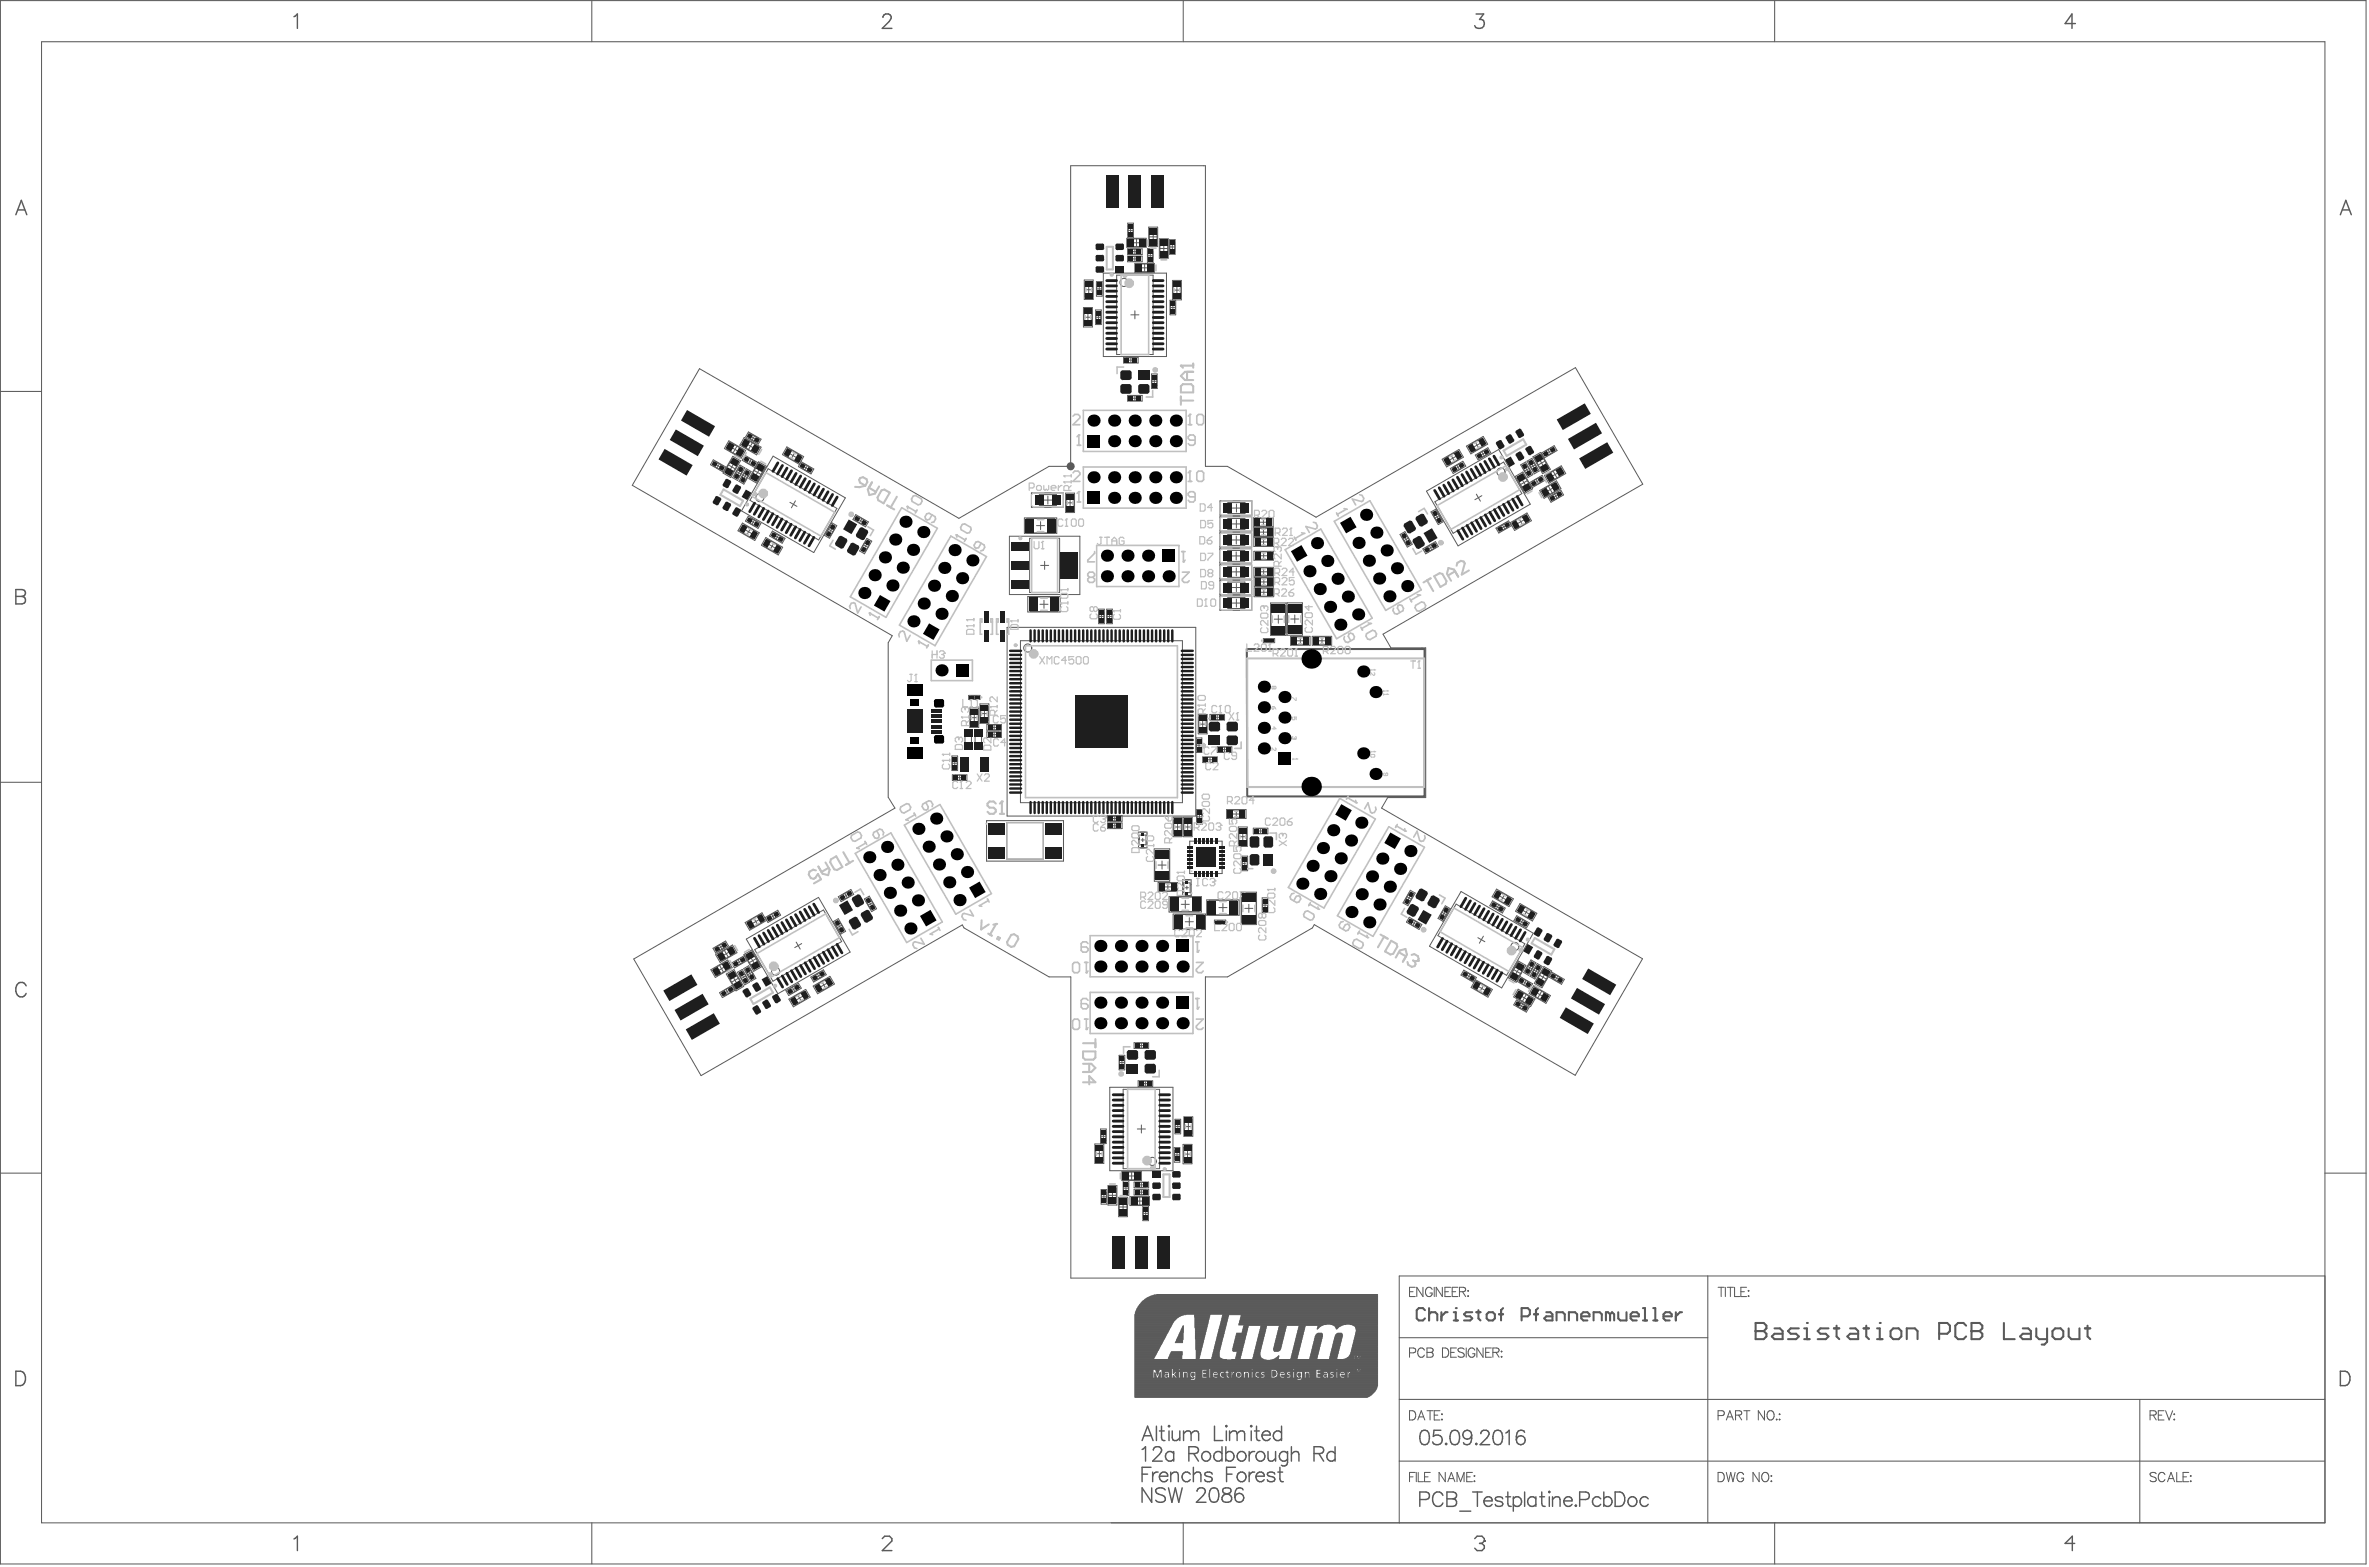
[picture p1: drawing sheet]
<svg xmlns="http://www.w3.org/2000/svg" width="974mm" height="644mm" viewBox="0 0 974 644" stroke-linecap="round" stroke-linejoin="round" font-family="sans-serif">
<g fill="none" stroke="#5a5a5a" stroke-width=".41">
<path d="M466.4 540h99.8M466.6 539.3h99.6M466.6 539.5h99.6M466.6 539.6h99.6M466.6 539.8h99.6M466.8 538.8h99.4M466.8 539h99.4M466.8 539.1h99.4M467 538.5h99.2M467 538.6h99.2M467.1 538.1h99.1M467.1 538.3h99.1"/>
<path d="M467.3 537.9h98.9M467.3 537.6h98.9M467.3 537.8h98.9M467.5 537.4h98.7M467.6 537.1h98.6M467.6 537.3h98.6M467.8 536.8h98.4M467.8 536.9h98.4M468 536.6h98.2M468.1 536.4h98.1M468.3 536.1h97.9M468.3 536.3h97.9"/>
<path d="M468.5 535.9h97.7M468.6 535.7h97.6M468.8 535.6h97.4M469 535.2h97.2M469 535.4h97.2M469.2 535.1h97M469.3 534.9h96.9M469.5 534.7h96.7M469.7 534.6h96.5M469.8 534.4h96.4M470.2 534.2h96M470.3 534.1h95.9"/>
<path d="M470.5 533.9h95.7M470.7 533.7h95.5M471 533.6h95.2M471.2 533.4h95M471.5 533.2h94.7M471.9 533h94.3M472.2 532.9h94M472.5 532.7h93.7M472.9 532.5h93.3M473.4 532.4h92.8M473.9 532.2h92.3M474.4 532h91.8"/>
<path d="M475.4 531.9h90.8M466.4 544.7h15.1M466.4 544.9h14.9M466.4 545h14.9M466.4 545.2h14.8M466.4 545.4h14.8M466.4 545.6h14.6M466.4 545.7h14.4M466.4 545.9h14.4M466.4 546.1h14.3M466.4 546.2h14.3M466.4 546.4h14.1"/>
<path d="M466.4 546.6h14.1M466.4 546.7h13.9M466.4 546.9h13.9M466.4 547.1h13.7M466.4 547.2h13.7M466.4 547.4h13.6M466.4 547.6h13.6M466.4 547.7h13.4M466.4 547.9h13.2M466.4 548.1h13.2M466.4 548.3h13.1M466.4 548.4h13.1"/>
<path d="M466.4 548.6h12.9M466.4 548.8h12.9M466.4 548.9h12.7M466.4 549.1h12.7M466.4 549.3h12.6M466.4 549.4h12.6M466.4 549.6h12.4M466.4 549.8h12.4M466.4 549.9h12.2M466.4 558.2h7.8M466.4 558.4h7.7M466.4 551.5h11.4"/>
<path d="M466.4 551.6h11.4M466.4 551.8h11.2M466.4 552h11.2M466.4 552.1h11M466.4 552.3h11M466.4 552.5h10.9M466.4 552.7h10.7M466.4 552.8h10.7M466.4 553h10.5M466.4 553.2h10.5M466.4 553.3h10.4M466.4 553.5h10.4"/>
<path d="M466.4 553.7h10.2M466.4 553.8h10.2M466.4 554h10M466.4 554.2h10M466.4 554.3h9.9M466.4 554.5h9.9M466.4 554.7h9.7M466.4 554.8h9.7M466.4 555h9.5M466.4 555.2h9.3M466.4 555.4h9.3M466.4 555.5h9.2"/>
<path d="M466.4 555.7h9.2M466.4 555.9h9M466.4 556h9M466.4 556.2h8.8M466.4 556.4h8.8M466.4 556.5h8.7M466.4 556.7h8.7M466.4 556.9h8.5M466.4 557h8.5M466.4 557.2h8.3M466.4 557.4h8.2M466.4 557.6h8.2"/>
<path d="M466.4 557.7h8M466.4 557.9h8M466.4 550.1h12.2M466.4 550.3h12.1M466.4 550.5h11.9M466.4 550.6h11.9M466.4 550.8h11.7M466.4 551h11.7M466.4 551.1h11.5M466.4 541h18.3M466.4 541.2h18M466.4 541.3h17.8"/>
<path d="M466.4 541.5h17.5M466.4 541.7h17.3M466.4 541.8h17.1M466.4 542h17M466.4 542.2h16.8M466.4 542.3h16.6M466.4 542.5h16.4M466.4 542.7h16.3M466.4 542.8h16.1M466.4 543h15.9M466.4 543.2h15.9M466.4 543.4h15.8"/>
<path d="M466.4 543.5h15.6M466.4 543.7h15.6M466.4 543.9h15.4M466.4 544h15.4M466.4 544.2h15.3M466.4 544.4h15.3M466.4 551.3h11.5M466.4 558.1h7.8M466.4 544.5h15.1M466.4 540.1h21M466.4 540.3h20M466.4 540.5h19.5"/>
<path d="M466.4 540.7h19M466.4 540.8h18.6M466.4 558.6h37.8M466.4 558.7h54M466.4 558.9h99.8M466.4 559.1h99.8M466.4 559.2h99.8M466.4 559.4h99.8M466.4 559.6h99.8M466.4 559.8h99.8M466.4 559.9h99.8M480.1 558.2h5.6"/>
<path d="M480.1 558.4h5.6M480.3 557.7h5.4M480.3 557.9h5.4M480.3 558.1h5.4M480.5 557.4h5.2M480.5 557.6h5.2M480.7 557h5M480.7 557.2h5M480.8 556.5h5.1M480.8 556.7h5.1M480.8 556.9h4.9M481 556.2h4.9"/>
<path d="M481 556.4h4.9M481.2 555.9h4.7M481.2 556h4.7M481.3 555.5h4.6M481.3 555.7h4.6M481.5 555.4h4.4M483 551.6h3.1M483.2 551.5h2.9M483.2 551.3h2.9M483.4 551h2.7M483.4 551.1h2.7M483.5 550.5h2.7"/>
<path d="M483.5 550.6h2.6M483.5 550.8h2.6M483.7 550.1h2.5M483.7 550.3h2.5M483.9 549.8h2.3M483.9 549.9h2.3M484 549.4h2.2M484 549.6h2.2M484.2 549.1h2M484.2 549.3h2M484.4 548.8h1.8M484.4 548.9h1.8"/>
<path d="M484.5 548.3h1.7M484.5 548.4h1.7M484.5 548.6h1.7M484.7 547.9h1.5M484.7 548.1h1.5M484.9 547.6h1.3M484.9 547.7h1.3M485 547.2h1.4M485 547.4h1.4M485.2 546.9h1.2M485.2 547.1h1.2M485.4 546.4h1"/>
<path d="M485.4 546.6h1M485.4 546.7h1M485.6 546.1h.8M485.6 546.2h.8M485.7 545.7h.7M485.7 545.9h.7M485.9 545.4h.5M485.9 545.6h.5M486.1 545h.3M486.1 545.2h.3M486.2 544.7h.2M486.2 544.9h.2"/>
<path d="M491 541h6.1M491 541.2h6.1M491 540.1h6.4M491 540.3h6.2M491 540.5h6.2M491 540.7h6.2M491 540.8h6.2M491.1 544.7h5.1M491.1 544.9h5.1M491.1 545h5.1M491.1 545.2h4.9M491.1 545.4h4.9"/>
<path d="M491.1 545.6h4.9M491.1 541.3h6M491.1 541.5h6M491.1 541.7h5.8M491.1 541.8h5.8M491.1 542h5.8M491.1 542.2h5.8M491.1 542.3h5.6M491.1 542.5h5.6M491.1 542.7h5.6M491.1 542.8h5.6M491.1 543h5.4"/>
<path d="M491.1 543.2h5.4M491.1 543.4h5.4M491.1 543.5h5.4M491.1 543.7h5.4M491.1 543.9h5.3M491.1 544h5.3M491.1 544.2h5.3M491.1 544.4h5.3M491.1 544.5h5.1M491.3 545.7h4.7M491.3 545.9h4.6M491.3 546.1h4.6"/>
<path d="M491.3 546.2h4.6M491.3 546.4h4.6M491.3 546.6h4.4M491.3 546.7h4.4M491.3 546.9h4.4M491.3 547.1h4.4M491.3 547.2h4.2M491.3 547.4h4.2M491.3 547.6h4.2M491.3 547.7h4.2M491.3 547.9h4.1M491.3 548.1h4.1"/>
<path d="M491.3 548.3h4.1M491.3 548.4h4.1M491.3 548.6h3.9M491.3 548.8h3.9M491.3 548.9h3.9M491.3 549.1h3.9M491.3 549.3h3.7M491.3 549.4h3.7M491.3 549.6h3.7M491.3 549.8h3.7M491.3 549.9h3.6M491.3 550.1h3.6"/>
<path d="M491.5 551.5h3M491.5 551.6h3M491.5 551.8h3M491.5 552h2.8M491.5 552.1h2.8M491.5 552.3h2.8M491.5 552.5h2.8M491.5 552.7h2.7M491.5 552.8h2.7M491.5 553h2.7M491.5 553.2h2.7M491.5 553.3h2.5"/>
<path d="M491.5 553.5h2.5M491.5 553.7h2.5M491.5 553.8h2.5M491.5 554h2.3M491.5 554.2h2.3M491.5 554.3h2.3M491.5 554.5h2.3M491.5 550.3h3.4M491.5 550.5h3.4M491.5 550.6h3.2M491.5 550.8h3.2M491.5 551h3.2"/>
<path d="M491.5 551.1h3.2M491.5 551.3h3M491.6 558.2h1.2M491.6 558.4h1.2M491.6 554.7h2.1M491.6 554.8h2.1M491.6 555h2.1M491.6 555.2h2.1M491.6 555.4h1.9M491.6 555.5h1.9M491.6 555.7h1.9M491.6 555.9h1.9"/>
<path d="M491.6 556h1.7M491.6 556.2h1.7M491.6 556.4h1.7M491.6 556.5h1.7M491.6 556.7h1.6M491.6 556.9h1.6M491.6 557h1.6M491.6 557.2h1.6M491.6 557.4h1.4M491.6 557.6h1.4M491.6 557.7h1.4M491.6 557.9h1.4"/>
<path d="M491.6 558.1h1.2M497.9 558.4h4.7M498.1 558.2h4M498.1 557.7h3.2M498.1 557.9h3.3M498.1 558.1h3.7M498.2 557h2.9M498.2 557.2h2.9M498.2 557.4h2.9M498.2 557.6h3.1M498.4 556.4h2.7M498.4 556.5h2.7"/>
<path d="M498.4 556.7h2.7M498.4 556.9h2.7M498.6 555.7h2.5M498.6 555.9h2.5M498.6 556h2.5M498.6 556.2h2.5M498.7 555h2.6M498.7 555.2h2.6M498.7 555.4h2.4M498.7 555.5h2.4M498.9 554.3h2.5M498.9 554.5h2.5"/>
<path d="M498.9 554.7h2.4M498.9 554.8h2.4M499.1 553.7h2.5M499.1 553.8h2.5M499.1 554h2.3M499.1 554.2h2.3M499.3 553h2.5M499.3 553.2h2.5M499.3 553.3h2.3M499.3 553.5h2.3M499.4 552.3h2.6M499.4 552.5h2.6"/>
<path d="M499.4 552.7h2.4M499.4 552.8h2.4M499.6 551.6h2.5M499.6 551.8h2.5M499.6 552h2.4M499.6 552.1h2.4M499.8 551.5h2.3M499.8 551h2.5M499.8 551.1h2.5M499.8 551.3h2.3M499.9 550.3h2.6M499.9 550.5h2.6"/>
<path d="M499.9 550.6h2.4M499.9 550.8h2.4M500.1 549.6h2.5M500.1 549.8h2.5M500.1 549.9h2.4M500.1 550.1h2.4M500.3 548.9h2.5M500.3 549.1h2.5M500.3 549.3h2.5M500.3 549.4h2.3M500.4 548.3h2.6M500.4 548.4h2.6"/>
<path d="M500.4 548.6h2.6M500.4 548.8h2.4M500.6 547.6h2.5M500.6 547.7h2.5M500.6 547.9h2.5M500.6 548.1h2.4M500.8 546.9h2.5M500.8 547.1h2.5M500.8 547.2h2.5M500.8 547.4h2.3M500.9 546.2h2.6M500.9 546.4h2.6"/>
<path d="M500.9 546.6h2.6M500.9 546.7h2.4M501.1 545.6h2.5M501.1 545.7h2.5M501.1 545.9h2.5M501.1 546.1h2.4M501.3 545h2.5M501.3 545.2h2.5M501.3 545.4h2.3M501.4 544.7h2.4M501.4 544.9h2.4M501.4 544.4h2.6"/>
<path d="M501.4 544.5h2.6M501.6 543.7h2.6M501.6 543.9h2.6M501.6 544h2.4M501.6 544.2h2.4M501.8 543h2.5M501.8 543.2h2.5M501.8 543.4h2.4M501.8 543.5h2.4M502 542.3h2.5M502 542.5h2.5M502 542.7h2.3"/>
<path d="M502 542.8h2.3M502.1 541.7h2.6M502.1 541.8h2.6M502.1 542h2.4M502.1 542.2h2.4M502.3 541h2.5M502.3 541.2h2.5M502.3 541.3h2.4M502.3 541.5h2.4M502.5 540.3h2.5M502.5 540.5h2.5M502.5 540.7h2.3"/>
<path d="M502.5 540.8h2.3M502.6 540.1h63.6M506.2 558.6h13.3M506.5 554.7h4.1M506.7 553.8h4M506.7 554h4M506.7 554.2h4M506.7 554.3h4M506.7 554.5h3.9M506.7 554.8h3.9M506.7 555h3.9M506.9 553.2h4"/>
<path d="M506.9 553.3h4M506.9 553.5h4M506.9 553.7h4M506.9 555.2h3.5M507 552.5h4.1M507 552.7h4.1M507 552.8h4.1M507 553h4.1M507.2 551.8h4.1M507.2 552h4.1M507.2 552.1h4.1M507.2 552.3h4.1"/>
<path d="M507.4 551.5h4M507.4 551.6h4M507.4 551.1h4M507.4 551.3h4M507.5 550.5h4.1M507.5 550.6h4.1M507.5 550.8h4.1M507.5 551h4.1M507.7 549.8h4.1M507.7 549.9h4.1M507.7 558.4h2M507.7 550.1h4.1"/>
<path d="M507.7 550.3h4.1M507.9 549.1h4M507.9 549.3h4M507.9 549.4h4M507.9 549.6h4M507.9 558.2h1.8M507.9 557.7h2M507.9 557.9h1.8M507.9 558.1h1.8M508 548.4h4.1M508 548.6h4.1M508 548.8h4.1"/>
<path d="M508 548.9h4.1M508 557h2.1M508 557.2h1.9M508 557.4h1.9M508 557.6h1.9M508.2 547.7h4.1M508.2 547.9h4.1M508.2 548.1h4.1M508.2 548.3h4.1M508.2 556.4h2M508.2 556.5h1.9M508.2 556.7h1.9"/>
<path d="M508.2 556.9h1.9M508.4 555.7h2M508.4 555.9h1.8M508.4 556h1.8M508.4 556.2h1.8M508.6 555.4h1.8M508.6 555.5h1.8M509.1 544.4h35M509.2 543.7h57M509.2 543.9h57M509.2 544h57M509.2 544.2h35.9"/>
<path d="M509.4 543h56.8M509.4 543.2h56.8M509.4 543.4h56.8M509.4 543.5h56.8M509.6 542.5h56.6M509.6 542.7h56.6M509.6 542.8h56.6M509.7 541.8h56.5M509.7 542h56.5M509.7 542.2h56.5M509.7 542.3h56.5M509.9 541.2h56.3"/>
<path d="M509.9 541.3h56.3M509.9 541.5h56.3M509.9 541.7h56.3M510.1 541h56.1M510.1 540.5h56.1M510.1 540.7h56.1M510.1 540.8h56.1M510.2 540.3h56M510.4 547.6h2M510.6 546.9h2M510.6 547.1h1.8M510.6 547.2h1.8"/>
<path d="M510.6 547.4h1.8M510.7 546.2h2.1M510.7 546.4h1.9M510.7 546.6h1.9M510.7 546.7h1.9M510.9 545.6h2M510.9 545.7h1.9M510.9 545.9h1.9M510.9 546.1h1.9M511.1 544.9h2M511.1 545h1.8M511.1 545.2h1.8"/>
<path d="M511.1 545.4h1.8M511.3 544.7h1.8M511.3 544.5h32.3M514.8 558.4h4.4M515 558.2h3.9M515 557.7h3.2M515 557.9h3.4M515 558.1h3.5M515.1 557h2.9M515.1 557.2h2.9M515.1 557.4h2.9M515.1 557.6h3.1"/>
<path d="M515.3 556.4h2.6M515.3 556.5h2.6M515.3 556.7h2.6M515.3 556.9h2.6M515.5 555.7h2.4M515.5 555.9h2.4M515.5 556h2.4M515.5 556.2h2.4M515.7 555h2.3M515.7 555.2h2.3M515.7 555.4h2.3M515.7 555.5h2.2"/>
<path d="M515.8 554.3h2.4M515.8 554.5h2.4M515.8 554.7h2.4M515.8 554.8h2.2M516 553.7h2.4M516 553.8h2.4M516 554h2.4M516 554.2h2.2M516.2 553h2.3M516.2 553.2h2.3M516.2 553.3h2.3M516.2 553.5h2.2"/>
<path d="M516.3 552.3h2.4M516.3 552.5h2.4M516.3 552.7h2.4M516.3 552.8h2.2M516.5 551.6h2.4M516.5 551.8h2.4M516.5 552h2.4M516.5 552.1h2.2M516.7 551.5h2.2M516.7 551h2.3M516.7 551.1h2.3M516.7 551.3h2.3"/>
<path d="M516.8 550.3h2.4M516.8 550.5h2.4M516.8 550.6h2.4M516.8 550.8h2.2M517 549.6h2.4M517 549.8h2.4M517 549.9h2.4M517 550.1h2.2M517.2 548.9h2.3M517.2 549.1h2.3M517.2 549.3h2.3M517.2 549.4h2.2"/>
<path d="M517.3 548.3h2.4M517.3 548.4h2.4M517.3 548.6h2.4M517.3 548.8h2.2M517.5 547.6h2.4M517.5 547.7h2.4M517.5 547.9h2.4M517.5 548.1h2.2M517.7 546.9h2.3M517.7 547.1h2.3M517.7 547.2h2.3M517.7 547.4h2.2"/>
<path d="M517.9 546.2h2.3M517.9 546.4h2.3M517.9 546.6h2.3M517.9 546.7h2.1M518 545.6h2.4M518 545.7h2.4M518 545.9h2.4M518 546.1h2.2M518.2 544.9h2.4M518.2 545h2.4M518.2 545.2h2.4M518.2 545.4h2.2"/>
<path d="M518.4 544.7h2.2M522.2 558.7h44M523.1 558.6h43.1M523.4 554h3.1M523.4 554.2h2.9M523.4 554.3h2.9M523.4 554.5h2.7M523.4 554.7h2.7M523.6 558.4h1.7M523.6 553.3h3M523.6 553.5h2.9M523.6 553.7h2.9"/>
<path d="M523.6 553.8h2.9M523.6 554.8h2.4M523.6 555h2.2M523.8 552.7h3M523.8 552.8h2.8M523.8 553h2.8M523.8 553.2h2.8M523.8 555.2h1.7M523.9 558.2h1.6M523.9 552h3.1M523.9 552.1h2.9M523.9 552.3h2.9"/>
<path d="M523.9 552.5h2.9M524.1 551.5h2.9M524.1 551.6h2.9M524.1 551.8h2.9M524.1 551.3h3.1M524.3 550.6h3M524.3 550.8h2.9M524.3 551h2.9M524.3 551.1h2.9M524.3 558.1h1.2M524.4 549.9h3.1M524.4 557.9h1.1"/>
<path d="M524.4 550.1h2.9M524.4 550.3h2.9M524.4 550.5h2.9M524.6 549.3h3.1M524.6 549.4h2.9M524.6 549.6h2.9M524.6 549.8h2.9M524.8 548.6h3M524.8 548.8h2.9M524.8 548.9h2.9M524.8 549.1h2.9M524.8 557.7h.7"/>
<path d="M525 547.9h3M525 548.1h2.8M525 548.3h2.8M525 548.4h2.8M525 557.6h.6M525.1 547.2h3.1M525.1 547.4h2.9M525.1 547.6h2.9M525.1 547.7h2.9M525.1 557.4h.5M525.3 546.6h3M525.3 546.7h2.9"/>
<path d="M525.3 546.9h2.9M525.3 547.1h2.9M525.3 557.2h.3M525.5 545.9h3M525.5 546.1h2.8M525.5 546.2h2.8M525.5 546.4h2.8M525.5 557h.1M525.6 545.2h3.1M525.6 545.4h2.9M525.6 545.6h2.9M525.6 545.7h2.9"/>
<path d="M525.8 544.7h2.9M525.8 544.9h2.9M525.8 545h2.9M530.5 558.2h2.6M530.5 558.4h2.6M530.5 558.1h2.6M530.7 557.4h2.5M530.7 557.6h2.5M530.7 557.7h2.5M530.7 557.9h2.5M530.9 556.7h2.5M530.9 556.9h2.5"/>
<path d="M530.9 557h2.5M530.9 557.2h2.5M531 556h2.6M531 556.2h2.6M531 556.4h2.6M531 556.5h2.6M531.2 555.4h2.5M531.2 555.5h2.5M531.2 555.7h2.5M531.2 555.9h2.5M531.4 554.7h2.5M531.4 554.8h2.5"/>
<path d="M531.4 555h2.5M531.4 555.2h2.5M531.5 554h2.6M531.5 554.2h2.6M531.5 554.3h2.6M531.5 554.5h2.6M531.7 553.3h2.6M531.7 553.5h2.6M531.7 553.7h2.6M531.7 553.8h2.6M531.9 552.7h2.5M531.9 552.8h2.5"/>
<path d="M531.9 553h2.5M531.9 553.2h2.5M532.1 552h2.5M532.1 552.1h2.5M532.1 552.3h2.5M532.1 552.5h2.5M532.2 551.5h2.6M532.2 551.6h2.6M532.2 551.8h2.6M532.2 551.3h2.6M532.4 550.6h2.5M532.4 550.8h2.5"/>
<path d="M532.4 551h2.5M532.4 551.1h2.5M532.6 549.9h2.5M532.6 550.1h2.5M532.6 550.3h2.5M532.6 550.5h2.5M532.7 549.3h2.6M532.7 549.4h2.6M532.7 549.6h2.6M532.7 549.8h2.6M532.9 548.6h2.5M532.9 548.8h2.5"/>
<path d="M532.9 548.9h2.5M532.9 549.1h2.5M533.1 547.9h2.5M533.1 548.1h2.5M533.1 548.3h2.5M533.1 548.4h2.5M533.2 547.2h2.6M533.2 547.4h2.6M533.2 547.6h2.6M533.2 547.7h2.6M533.4 546.6h2.5M533.4 546.7h2.5"/>
<path d="M533.4 546.9h2.5M533.4 547.1h2.5M533.6 545.9h2.5M533.6 546.1h2.5M533.6 546.2h2.5M533.6 546.4h2.5M533.7 545.2h2.6M533.7 545.4h2.6M533.7 545.6h2.6M533.7 545.7h2.6M533.9 544.7h2.6M533.9 544.9h2.6"/>
<path d="M533.9 545h2.6M538.3 558.2h2.9M538.3 558.4h2.9M538.3 557.9h3.1M538.3 558.1h3.1M538.5 557.2h3M538.5 557.4h3M538.5 557.6h2.9M538.5 557.7h2.9M538.6 556.5h3.1M538.6 556.7h3.1M538.6 556.9h2.9"/>
<path d="M538.6 557h2.9M538.8 555.9h3.1M538.8 556h3.1M538.8 556.2h2.9M538.8 556.4h2.9M539 555.2h3M539 555.4h3M539 555.5h2.9M539 555.7h2.9M539.2 554.5h3M539.2 554.7h3M539.2 554.8h2.8"/>
<path d="M539.2 555h2.8M539.3 553.8h3.1M539.3 554h3.1M539.3 554.2h2.9M539.3 554.3h2.9M539.5 553.2h3M539.5 553.3h3M539.5 553.5h2.9M539.5 553.7h2.9M539.7 552.5h3M539.7 552.7h3M539.7 552.8h2.8"/>
<path d="M539.7 553h2.8M539.8 551.8h3.1M539.8 552h3.1M539.8 552.1h2.9M539.8 552.3h2.9M540 551.5h2.9M540 551.6h2.9M540 551.1h3M540 551.3h3M540.2 550.5h3M540.2 550.6h3M540.2 550.8h2.8"/>
<path d="M540.2 551h2.8M540.3 549.8h3.1M540.3 549.9h3.1M540.3 550.1h2.9M540.3 550.3h2.9M540.5 549.1h3.1M540.5 549.3h3.1M540.5 549.4h2.9M540.5 549.6h2.9M540.7 548.8h2.9M540.7 548.9h2.9M540.8 548.4h2.8"/>
<path d="M540.8 548.6h2.8M541 548.3h2.6M541.2 548.1h2.4M541.4 545.9h.3M541.4 546.1h.1M541.4 547.9h2M541.5 545.2h.9M541.5 545.4h.7M541.5 545.6h.5M541.5 545.7h.4M541.7 544.7h1.5M541.7 544.9h1.2"/>
<path d="M541.7 545h1M541.7 547.7h1.5M546.4 558.2h3.1M546.4 558.4h2.9M546.4 557.9h3.1M546.4 558.1h3.1M546.6 557.2h3M546.6 557.4h3M546.6 557.6h3M546.6 557.7h2.9M546.8 556.5h3M546.8 556.7h3"/>
<path d="M546.8 556.9h3M546.8 557h2.8M546.9 555.9h3.1M546.9 556h3.1M546.9 556.2h3.1M546.9 556.4h2.9M546.9 544.2h6.3M547.1 555.2h3M547.1 555.4h3M547.1 555.5h3M547.1 555.7h2.9M547.3 554.5h3"/>
<path d="M547.3 554.7h3M547.3 554.8h3M547.3 555h2.8M547.4 553.8h3.1M547.4 554h3.1M547.4 554.2h3.1M547.4 554.3h2.9M547.6 553.2h3.1M547.6 553.3h3.1M547.6 553.5h3.1M547.6 553.7h2.9M547.6 544.4h4.6"/>
<path d="M547.8 552.5h3M547.8 552.7h3M547.8 552.8h3M547.8 553h2.9M547.9 551.8h3.1M547.9 552h3.1M547.9 552.1h3.1M547.9 552.3h2.9M548.1 551.5h3.1M548.1 551.6h2.9M548.1 551.1h3.1M548.1 551.3h3.1"/>
<path d="M548.1 544.5h3.6M548.3 544.7h3M548.3 550.5h3M548.3 550.6h3M548.3 550.8h3M548.3 551h2.9M548.5 549.8h3M548.5 549.9h3M548.5 550.1h3M548.5 550.3h2.8M548.6 544.9h2.4M548.6 549.3h3.1"/>
<path d="M548.6 549.4h3.1M548.6 549.6h2.9M548.8 545h1.9M548.8 545.2h1.5M548.8 548.8h2.9M548.8 548.9h2.9M548.8 549.1h2.9M549 545.4h1.1M549 548.4h2.7M549 548.6h2.8M549.1 545.6h.9M549.1 545.7h.7"/>
<path d="M549.1 545.9h.5M549.1 548.3h2.6M549.3 546.1h.2M549.3 548.1h2.4M549.5 547.9h2M549.8 547.7h1.5M552.3 558.4h4.3M553 558.2h3.6M553.4 558.1h3.2M553.7 557.9h2.9M553.9 557.7h2.7M554.2 557.6h2.4"/>
<path d="M554.4 557.4h2.2M554.5 557h1.7M554.5 557.2h2.1M554.7 556.9h11.5M554.9 556.5h11.3M554.9 556.7h11.3M554.9 544.2h11.3M555.1 556.2h11.1M555.1 556.4h11.1M555.2 555.5h11M555.2 555.7h11M555.2 555.9h11"/>
<path d="M555.2 556h11M555.4 554.8h10.8M555.4 555h10.8M555.4 555.2h10.8M555.4 555.4h10.8M555.6 554.2h10.6M555.6 554.3h10.6M555.6 554.5h10.6M555.6 554.7h10.6M555.7 553.5h10.5M555.7 553.7h10.5M555.7 553.8h10.5"/>
<path d="M555.7 554h10.5M555.7 544.4h10.5M555.9 552.8h10.3M555.9 553h10.3M555.9 553.2h10.3M555.9 553.3h10.3M556.1 552.1h10.1M556.1 552.3h10.1M556.1 552.5h10.1M556.1 552.7h10.1M556.1 544.5h10.1M556.2 551.5h10"/>
<path d="M556.2 551.6h10M556.2 551.8h10M556.2 552h10M556.4 544.7h9.8M556.4 550.8h9.8M556.4 551h9.8M556.4 551.1h9.8M556.4 551.3h9.8M556.6 550.1h9.6M556.6 550.3h9.6M556.6 550.5h9.6M556.6 550.6h9.6"/>
<path d="M556.7 544.9h9.5M556.7 549.4h9.5M556.7 549.6h9.5M556.7 549.8h9.5M556.7 549.9h9.5M556.9 545h9.3M556.9 548.8h9.3M556.9 548.9h9.3M556.9 549.1h9.3M556.9 549.3h9.3M556.9 558.2h.7M556.9 558.4h.7"/>
<path d="M556.9 557.2h.7M556.9 557.4h.7M556.9 557.6h.7M556.9 557.7h.7M556.9 557.9h.7M556.9 558.1h.7M557.1 545.2h9.1M557.1 545.4h9.1M557.1 548.1h9.1M557.1 548.3h9.1M557.1 548.4h9.1M557.1 548.6h9.1"/>
<path d="M557.3 545.6h8.9M557.3 545.7h8.9M557.3 545.9h8.9M557.3 546.1h8.9M557.3 547.2h8.9M557.3 547.4h8.9M557.3 547.6h8.9M557.3 547.7h8.9M557.3 547.9h8.9M557.4 546.2h8.8M557.4 546.4h8.8M557.4 546.6h8.8"/>
<path d="M557.4 546.7h8.8M557.4 546.9h8.8M557.4 547.1h8.8M557.4 557h.2M557.9 558.2h.4M557.9 558.4h.4M557.9 557.7h.2M557.9 557.9h.2M557.9 558.1h.4M558.1 557h.8M558.1 557.2h.7M558.3 557.4h.5"/>
<path d="M558.3 557.6h.5M558.3 557.7h.3M558.4 557.9h.2M558.6 558.4h.5M558.8 558.2h.3M558.8 557.9h.3M558.8 558.1h.3M558.9 557.6h.2M558.9 557.7h.2M559.3 558.2h6.9M559.3 558.4h6.9M559.3 557h6.9"/>
<path d="M559.3 557.2h6.9M559.3 557.4h6.9M559.3 557.6h6.9M559.3 557.7h6.9M559.3 557.9h6.9M559.3 558.1h6.9M466.4 565h7.5M466.4 565.2h7.5M466.4 565.3h7.5M466.4 565.5h7.5M466.4 565.7h7.5M466.4 565.8h7.5"/>
<path d="M466.4 566h7.5M466.4 562.8h7.5M466.4 563h7.5M466.4 563.1h7.5M466.4 563.3h7.5M466.4 563.5h7.5M466.4 563.6h7.5M466.4 563.8h7.5M466.4 564h7.5M466.4 564.1h7.5M466.4 564.3h7.5M466.4 564.5h7.5"/>
<path d="M466.4 564.7h7.5M466.4 566.5h22.9M466.4 562.5h15.1M466.4 562.6h15.1M466.4 564.8h7.5M466.4 566.2h24.4M466.4 566.3h24.2M466.4 566.7h22.9M466.4 566.9h22.9M466.4 567h23M466.4 571.8h98.6M466.4 571.9h98.5"/>
<path d="M466.4 572.1h98.3M466.4 572.3h98.1M466.4 572.4h98M466.4 572.6h97.8M466.4 572.8h97.6M466.4 572.9h97.4M466.4 573.1h97.3M466.4 573.3h97.1M466.4 573.4h96.8M466.4 573.6h96.6M466.4 573.8h96.3M466.4 573.9h95.9"/>
<path d="M466.4 574.1h95.6M466.4 567.2h99.8M466.4 567.4h99.8M466.4 567.5h99.8M466.4 567.7h99.8M466.4 567.9h99.8M466.4 568h99.8M466.4 568.2h99.8M466.4 568.4h99.8M466.4 568.5h99.8M466.4 568.7h99.8M466.4 568.9h99.8"/>
<path d="M466.4 569h99.8M466.4 569.2h99.8M466.4 569.4h99.8M466.4 569.6h99.6M466.4 569.7h99.6M466.4 569.9h99.6M466.4 570.1h99.5M466.4 570.2h99.5M466.4 570.4h99.5M466.4 570.6h99.3M466.4 570.7h99.3M466.4 570.9h99.1"/>
<path d="M466.4 571.1h99.1M466.4 571.2h99M466.4 571.4h98.8M466.4 560.1h99.8M466.4 560.3h99.8M466.4 560.4h99.8M466.4 560.6h99.8M466.4 560.8h99.8M466.4 560.9h99.8M466.4 561.1h99.8M466.4 561.3h99.8M466.4 561.4h99.8"/>
<path d="M466.4 561.6h99.8M466.4 561.8h99.8M466.4 561.9h99.8M466.4 562.1h99.8M466.4 562.3h99.8M466.4 571.6h98.8M474.6 565h.5M474.6 565.2h.5M474.6 565.3h.5M474.6 565.5h.6M474.6 565.7h.6M474.6 565.8h.6"/>
<path d="M474.6 566h.8M474.6 564h.1M474.6 564.1h.1M474.6 564.3h.3M474.6 564.5h.3M474.6 564.7h.3M474.6 564.8h.3M474.9 562.8h1.5M475.1 563h1.3M475.1 563.1h1.3M475.1 563.3h1.2M475.2 563.5h1.1"/>
<path d="M475.2 563.6h1.1M475.2 563.8h.9M475.4 564h.7M475.4 564.1h.7M475.4 564.3h.7M475.6 565h.1M475.6 564.5h.3M475.6 564.7h.3M475.6 564.8h.3M476.1 565.8h.8M476.1 566h.8M476.3 565.3h.6"/>
<path d="M476.3 565.5h.6M476.3 565.7h.6M476.4 565h.5M476.4 565.2h.5M476.4 564.8h.5M476.6 564.3h.3M476.6 564.5h.3M476.6 564.7h.3M476.8 563.8h.1M476.8 564h.1M476.8 564.1h.1M477.6 565h.9"/>
<path d="M477.6 565.2h.9M477.6 565.3h.9M477.6 565.5h.9M477.6 565.7h.9M477.6 565.8h1M477.6 566h1.2M477.6 562.8h3.9M477.6 563h3.9M477.6 563.1h3.9M477.6 563.3h3.9M477.6 563.5h3.9M477.6 563.6h1.2"/>
<path d="M477.6 563.8h1M477.6 564h1M477.6 564.1h1M477.6 564.3h2.4M477.6 564.5h2.4M477.6 564.7h1.2M477.6 564.8h1M479 564.1h1M479.1 565.2h.9M479.1 565.3h.9M479.1 565.5h.7M479.3 565h.7"/>
<path d="M479.8 566h.3M480.3 563.6h1.2M480.5 563.8h1M480.5 564h1M480.7 565h.8M480.7 565.2h.8M480.7 565.3h.8M480.7 565.5h.8M480.7 565.7h.8M480.7 565.8h.8M480.7 566h.8M480.7 564.1h.8"/>
<path d="M480.7 564.3h.8M480.7 564.5h.8M480.7 564.7h.8M480.7 564.8h.8M482.2 565.2h.1M482.2 565.3h.3M482.2 565.5h.5M482.2 565.7h.5M482.2 565.8h.6M482.2 566h.8M482.2 562.8h2.2M482.2 563h2.2"/>
<path d="M482.2 563.1h11.8M482.2 563.3h11.8M482.2 563.5h11.8M482.2 563.6h.6M482.2 563.8h.5M482.2 564h.5M482.2 564.1h.3M482.2 564.3h.1M482.2 562.5h14.7M482.2 562.6h2.2M482.8 564.7h1.6M482.8 564.8h1.6"/>
<path d="M483 565h1.4M483 564.5h1.4M483.2 565.2h1.2M483.2 564.1h1.2M483.2 564.3h1.2M483.4 565.3h1M483.4 565.5h1M483.4 564h1M483.5 565.7h.9M483.5 563.8h.9M483.7 565.8h.7M483.7 563.6h.7"/>
<path d="M483.9 566h.5M485 565h1.1M485 565.2h1.1M485 565.3h1.1M485 565.5h1.1M485 565.7h1.1M485 565.8h1.1M485 566h1.1M485 562.8h9M485 563h9M485 563.6h1.1M485 563.8h1.1"/>
<path d="M485 564h1.1M485 564.1h1.1M485 564.3h1.1M485 564.5h1.1M485 564.7h1.1M485 562.6h11.9M485 564.8h1.1M486.6 563.6h.3M486.7 565h.9M486.7 565.2h.9M486.7 565.3h.9M486.7 565.5h.9"/>
<path d="M486.7 565.7h.9M486.7 565.8h.9M486.7 566h.9M486.7 564.3h.9M486.7 564.5h.9M486.7 564.7h.9M486.7 564.8h.9M486.9 564.1h.7M487.9 563.6h1.7M488.1 563.8h1.3M488.3 565h.8M488.3 565.2h.8"/>
<path d="M488.3 565.3h.8M488.3 565.5h.8M488.3 565.7h1M488.3 565.8h1.1M488.3 566h1.3M488.3 564h1M488.3 564.1h.8M488.3 564.3h.8M488.3 564.5h.8M488.3 564.7h.8M488.3 564.8h.8M489.6 566.5h.9"/>
<path d="M489.8 565h1M489.8 565.2h1M489.8 564.3h1M489.8 564.5h1M489.8 564.7h1M489.8 564.8h1M490 565.3h.6M490 564.1h.6M490.1 565.5h.4M490.5 566h.3M490.6 563.6h.2M491 567h42.2"/>
<path d="M491.1 566.9h42M491.3 566.5h41.8M491.3 566.7h41.8M491.5 565h2.5M491.5 565.2h2.5M491.5 565.3h2.5M491.5 565.5h2.5M491.5 565.7h2.5M491.5 565.8h2.5M491.5 566h2.5M491.5 563.6h2.5M491.5 563.8h2.5"/>
<path d="M491.5 564h2.5M491.5 564.1h2.5M491.5 564.3h2.5M491.5 564.5h2.5M491.5 564.7h2.5M491.5 564.8h2.5M491.5 566.2h42.9M491.5 566.3h42.9M494.7 565h2.2M494.7 565.2h2.2M494.7 565.3h2.2M494.7 565.5h2.2"/>
<path d="M494.7 563.3h2.2M494.7 563.5h2.2M494.7 563.6h2.2M494.7 563.8h2.2M494.7 564h2.2M494.7 564.7h2.2M494.7 564.8h2.2M495.9 564.1h1M495.9 564.3h1M495.9 564.5h1M496 565.7h.9M496 565.8h.9"/>
<path d="M496 566h.9M496 562.8h.9M496 563h.9M496 563.1h.9M497.6 565h.8M497.6 565.2h.8M497.6 565.3h.8M497.6 565.5h.8M497.6 565.7h1M497.6 565.8h1.1M497.6 566h1.5M497.6 562.8h16.7"/>
<path d="M497.6 563h6.7M497.6 563.1h6.4M497.6 563.3h6.4M497.6 563.5h6.4M497.6 563.6h1.3M497.6 563.8h1.1M497.6 564h1M497.6 564.1h.8M497.6 564.3h.8M497.6 564.5h.8M497.6 564.7h.8M497.6 562.5h58.6"/>
<path d="M497.6 562.6h16.7M497.6 564.8h.8M498.9 565.2h2.4M498.9 564.5h1.2M499.1 565.3h2.2M499.1 564.1h.8M499.1 564.3h.8M499.3 565.5h1M500.1 563.6h1.9M500.3 563.8h1.3M500.4 565.5h1M500.4 565.7h1"/>
<path d="M500.4 565.8h1.2M500.4 566h1.6M500.4 564h1M500.6 565h.7M500.6 564.1h.8M500.6 564.3h.7M500.6 564.5h.7M500.6 564.7h.7M500.6 564.8h.7M502 565h2M502 565.2h2M502 564.5h2"/>
<path d="M502 564.7h2M502 564.8h2M502.1 565.3h1.9M502.1 564.3h1.9M502.3 565.5h1.7M502.3 564.1h1.7M503.1 565.7h.9M503.1 565.8h1.1M503.1 566h1.2M503.1 563.6h.4M503.1 563.8h.4M503.1 564h.4"/>
<path d="M504.7 565h1.3M504.7 565.2h1.3M504.7 565.3h1.3M504.7 563h9.6M504.7 563.1h17.7M504.7 563.3h17.7M504.7 563.5h17.7M504.7 564.1h1.3M504.7 564.3h1.3M504.7 564.5h1.3M504.7 564.7h1.3M504.7 564.8h1.3"/>
<path d="M504.8 565.5h1.2M505.2 563.6h.8M505.2 563.8h.8M505.2 564h.8M505.3 565.7h.7M505.3 565.8h.7M505.3 566h.7M506.5 565h1.4M506.5 565.2h1.4M506.5 565.3h1.4M506.5 565.5h1.4M506.5 565.7h1.5"/>
<path d="M506.5 565.8h1.7M506.5 566h2.1M506.5 563.6h.4M506.5 563.8h.2M506.7 564.3h1.2M506.7 564.5h1.2M506.7 564.7h1.2M506.7 564.8h1.2M507.4 563.6h1.2M507.4 563.8h.8M507.4 564h.6M507.4 564.1h.5"/>
<path d="M508.6 565h1.1M508.6 565.2h1.1M508.6 565.3h1M508.6 564.3h1M508.6 564.5h1.1M508.6 564.7h1.1M508.6 564.8h1.1M508.7 565.5h.7M508.7 564.1h.7M509.7 566h1.4M509.7 563.6h1.4M510.1 565.7h1"/>
<path d="M510.1 565.8h1M510.1 563.8h1M510.1 564h1M510.2 565.5h.9M510.2 564.1h.9M510.4 565h.7M510.4 565.2h.7M510.4 565.3h.7M510.4 564.3h.7M510.4 564.5h.7M510.4 564.7h.7M510.4 564.8h.7"/>
<path d="M511.8 565h1M511.8 565.2h1M511.8 565.3h1M511.8 565.5h1M511.8 565.7h1M511.8 565.8h1M511.8 566h1M511.8 563.6h.3M511.8 564.7h1M511.8 564.8h1M511.9 564.3h.9M511.9 564.5h.9"/>
<path d="M512.1 564.1h.5M513.1 563.6h1.2M513.3 563.8h1M513.3 564h1M513.5 565h.8M513.5 565.2h.8M513.5 565.3h.8M513.5 565.5h.8M513.5 565.7h.8M513.5 565.8h.8M513.5 566h.8M513.5 564.1h.8"/>
<path d="M513.5 564.3h.8M513.5 564.5h.8M513.5 564.7h.8M513.5 564.8h.8M515 565h.8M515 565.2h.8M515 565.3h.8M515 565.5h.8M515 565.7h1M515 565.8h1.2M515 566h1.5M515 562.8h7.4"/>
<path d="M515 563h7.4M515 563.6h1.3M515 563.8h1.2M515 564h1M515 564.1h.8M515 564.3h.8M515 564.5h.8M515 564.7h.8M515 562.6h16.4M515 564.8h.8M516.5 565h2.2M516.5 565.2h2.7"/>
<path d="M516.5 564.5h1.7M516.5 564.7h1.7M516.5 564.8h1.9M516.7 565.3h2.5M516.7 564.1h1.5M516.7 564.3h1.5M516.8 565.5h2.4M517.5 563.8h.9M517.5 564h.7M517.7 565.7h.5M517.7 565.8h.5M517.7 566h.5"/>
<path d="M517.7 563.6h.8M518.9 564.1h3.5M518.9 564.3h3.5M519 564.5h3.4M519.5 566h2.9M519.5 564.7h2.9M519.7 565.8h2.7M519.9 565h2.5M519.9 565.2h2.5M519.9 565.3h2.5M519.9 565.5h2.5M519.9 565.7h2.5"/>
<path d="M519.9 563.6h2.5M519.9 563.8h2.5M519.9 564h2.5M519.9 564.8h2.5M523.1 565h1.2M523.1 565.2h1.2M523.1 565.3h.8M523.1 565.5h.5M523.1 563.3h.7M523.1 563.5h1M523.1 563.6h1.2M523.1 563.8h1.2"/>
<path d="M523.1 564h1.3M523.1 564.1h1.3M523.1 564.3h1.3M523.1 564.5h1.3M523.1 564.7h1.3M523.1 564.8h1.3M524.1 566h2.4M524.1 562.8h7.3M524.4 565.8h1.9M524.6 563h6.8M524.8 565.7h1.3M524.8 563.1h16"/>
<path d="M525 565.3h1M525 565.5h1M525 563.3h15.8M525 563.5h15.8M525.1 565h.7M525.1 565.2h.7M525.1 563.6h1.4M525.1 563.8h1M525.1 564h1M525.1 564.8h.7M525.3 564.1h.7M525.3 564.3h.7"/>
<path d="M525.3 564.5h.5M525.3 564.7h.5M526.5 565.2h3.4M526.5 564.3h1M526.5 564.5h1M526.6 565.3h3.3M526.6 564.1h.9M526.8 565.5h1M527.7 563.6h1.5M527.8 566h1M527.8 563.8h1.2M528 565.5h1.9"/>
<path d="M528 565.7h.8M528 565.8h.8M528 564h.8M528 564.1h.8M528.2 565h1.1M528.2 564.3h.6M528.2 564.5h.6M528.2 564.7h.6M528.2 564.8h.8M529.5 564.1h1.9M529.5 564.3h1.9M529.7 564.5h1.7"/>
<path d="M530.2 566h1.2M530.2 564.7h1.2M530.4 565.8h1M530.4 564h1M530.4 564.8h1M530.5 565h.9M530.5 565.2h.9M530.5 565.3h.9M530.5 565.5h.9M530.5 565.7h.9M530.5 563.6h.9M530.5 563.8h.9"/>
<path d="M532.1 565h.6M532.1 565.2h.6M532.1 565.3h.6M532.1 565.5h.8M532.1 565.7h.8M532.1 565.8h1M532.1 566h1.3M532.1 562.8h8.7M532.1 563h8.7M532.1 563.6h1.1M532.1 563.8h1M532.1 564h.8"/>
<path d="M532.1 564.1h.8M532.1 564.3h.6M532.1 564.5h.6M532.1 564.7h.6M532.1 562.6h17M532.1 564.8h.6M533.4 565h1.2M533.4 564.5h1M533.4 564.7h1.2M533.4 566.5h.9M533.4 564.8h1.2M533.6 565.2h.8"/>
<path d="M533.6 565.3h.8M533.6 564.3h.8M533.7 565.5h.6M533.7 564.1h.6M534.1 566h.5M534.3 563.6h.3M534.4 565.8h.2M534.6 567h31.6M534.8 566.9h31.4M534.9 566.7h31.3M535.1 566.5h31.1M535.1 566.2h31.1"/>
<path d="M535.1 566.3h31.1M535.3 565h.8M535.3 565.2h.8M535.3 565.3h.8M535.3 565.5h.8M535.3 565.7h.8M535.3 565.8h.8M535.3 566h.8M535.3 563.6h.8M535.3 563.8h.8M535.3 564h.8M535.3 564.1h.8"/>
<path d="M535.3 564.3h.8M535.3 564.5h.8M535.3 564.7h.8M535.3 564.8h.8M536.8 565h1M536.8 565.2h1M536.8 565.3h1M536.8 565.5h1M536.8 565.7h1M536.8 565.8h1M536.8 566h1M536.8 563.6h.2"/>
<path d="M536.8 564.5h.8M536.8 564.7h1M536.8 564.8h1M537 564.1h.6M537 564.3h.6M538 563.6h2.8M538.1 563.8h2.7M538.3 565h2.5M538.3 565.2h2.5M538.3 565.3h2.5M538.3 565.5h2.5M538.3 565.7h2.5"/>
<path d="M538.3 565.8h2.5M538.3 566h2.5M538.3 564h2.5M538.3 564.1h2.5M538.3 564.3h2.5M538.3 564.5h2.5M538.3 564.7h2.5M538.3 564.8h2.5M541.7 565h2M541.7 565.2h2M541.7 565.3h2M541.7 565.5h2"/>
<path d="M541.7 563.3h15M541.7 563.5h15M541.7 563.6h2.4M541.7 563.8h2.2M541.7 564h2.2M541.7 564.7h2.4M541.7 564.8h2.2M542.9 565.7h.8M542.9 565.8h.8M542.9 566h1.2M542.9 562.8h6.2M542.9 563h6.2"/>
<path d="M542.9 563.1h13.8M542.9 564.1h1M542.9 564.3h2.3M542.9 564.5h2.3M544.2 565.3h1M544.2 564.1h.9M544.4 565.2h.8M544.4 565.5h.7M544.6 565h.6M545.1 566h.1M545.4 563.6h1.5M545.6 563.8h1.2"/>
<path d="M545.8 564h.8M545.8 564.1h.8M545.9 565h1.4M545.9 565.2h1.7M545.9 565.3h1.7M545.9 565.5h1.7M545.9 565.7h.7M545.9 565.8h.7M545.9 566h.7M545.9 564.3h.7M545.9 564.5h.7M545.9 564.7h.7"/>
<path d="M545.9 564.8h.9M547.3 564.1h1.8M547.3 564.3h1.8M547.4 564.5h1.7M547.9 566h1.2M547.9 564.7h1.2M548.1 565.8h1M548.3 565h.8M548.3 565.2h.8M548.3 565.5h.8M548.3 565.7h.8M548.3 563.6h.8"/>
<path d="M548.3 563.8h.8M548.3 564h.8M548.3 564.8h.8M548.5 565.3h.6M549.8 565h.7M549.8 565.2h.7M549.8 565.3h.9M549.8 565.5h.9M549.8 565.7h1M549.8 565.8h1.2M549.8 566h1.4M549.8 562.8h6.9"/>
<path d="M549.8 563h6.9M549.8 563.6h1.4M549.8 563.8h1.2M549.8 564h1M549.8 564.1h.9M549.8 564.3h.9M549.8 564.5h.7M549.8 564.7h.7M549.8 562.6h6.9M549.8 564.8h.7M551.2 565.2h2.5M551.2 564.3h1"/>
<path d="M551.2 564.5h1M551.3 565.3h2.4M551.3 564.1h.9M551.5 565.5h1M552.3 563.6h1.4M552.5 566h1.2M552.5 563.8h1.2M552.7 565.5h1M552.7 565.7h1M552.7 565.8h1M552.7 564h1M552.7 564.1h1"/>
<path d="M552.9 565h.8M552.9 564.3h.8M552.9 564.5h.8M552.9 564.7h.8M552.9 564.8h.8M554.2 563.6h.3M554.2 563.8h.2M554.4 565h11.8M554.4 565.2h11.8M554.4 565.3h11.8M554.4 565.5h11.8M554.4 565.7h11.8"/>
<path d="M554.4 565.8h11.8M554.4 566h11.8M554.4 564.5h11.8M554.4 564.7h11.8M554.4 564.8h11.8M554.5 564.3h11.7M555.1 563.6h1.6M555.1 563.8h11.1M555.1 564h11.1M555.1 564.1h11.1M556.9 562.8h.7M556.9 563h.7"/>
<path d="M556.9 563.1h.7M556.9 563.3h.7M556.9 563.5h.7M556.9 563.6h.7M556.9 562.6h.7M557.4 562.5h.2M557.9 563.1h.2M557.9 563.3h.2M557.9 563.5h.4M557.9 563.6h.4M558.1 562.5h.8M558.1 562.6h.7"/>
<path d="M558.3 562.8h.5M558.3 563h.3M558.4 563.1h.2M558.6 563.6h.5M558.8 563.3h.3M558.8 563.5h.3M558.9 563h.2M558.9 563.1h.2M559.3 562.8h6.9M559.3 563h6.9M559.3 563.1h6.9M559.3 563.3h6.9"/>
<path d="M559.3 563.5h6.9M559.3 563.6h6.9M559.3 562.5h6.9M559.3 562.6h6.9"/>
</g>
<g fill="none" stroke="#5a5a5a" stroke-width=".42">
<path d="M.2 .2h972.3v642.4h-972.3zM17.1 17.1h938.5v608.6h-938.5zM243.2 .2v16.9M486.3 .2v16.9M729.4 .2v16.9M.2 160.8h16.9M.2 321.4h16.9M.2 482h16.9M955.6 482h16.9M701.9 524.3v101.4M955.6 524.3h-380.5v101.4M575.1 549.6h126.8"/>
<path d="M575.1 575h380.5M879.5 575v50.7M575.1 600.3h380.5M243.2 625.7v16.9M486.3 625.7v16.9M729.4 625.7v16.9"/>
</g>
<path d="M120.8 632.3l1.4-1.1v5.9M362.6 632.2l1-1h2l1 1v.9l-4 4h4M606.1 632.2l1-1h2l1 1v.9" fill="none" stroke="#5a5a5a" stroke-width=".59"/>
<circle cx="610.1" cy="633.1" r=".3" fill="#5a5a5a"/>
<g fill="none" stroke="#5a5a5a" stroke-width=".59">
<path d="M120.8 6.9l1.4-1.2v6M362.9 7.1a1.47 1.47 0 0 1 1.1-1.4h1.2a1.45 1.45 0 0 1 .8 2.3l-3.4 3.7h4M606.7 5.7h3.1l-1.7 2.3a1.9 1.9 0 0 1 2 2.2 1.9 1.9 0 0 1-2.6 1.5l-.8-.3-.6-.9M853 9.7h-4.2l2.8-4v6M6.5 88.2l2.3-5.9 2.2 5.9M7.4 86.3h2.8M961.9 88.2l2.2-5.9 2.3 5.9M962.7 86.3h2.9M6.5 242.2h2.5l.9 .3a1.37 1.37 0 0 1 0 2.3l-.9 .2a1.55 1.55 0 0 1 1.5 1.6 1.55 1.55 0 0 1-1.5 1.5h-2.5zM6.5 245h2.5M10.7 405.1a2.18 2.18 0 0 0-2.4-1.5 2.18 2.18 0 0 0-1.8 2.3 2.59 2.59 0 0 0 .6 2.8 2.59 2.59 0 0 0 2.8 .6l.8-1.1M6.5 563.4h2a3.2 3.2 0 0 1 2 2.9 3.2 3.2 0 0 1-2 3h-2z"/>
<path d="M961.9 563.4h2a3.2 3.2 0 0 1 2 2.9 3.2 3.2 0 0 1-2 3h-2zM469.4 591.9l2.3-5.9 2.2 5.9M470.3 589.9h2.8M475.3 586v5.9M476.5 587.9h2M477.4 586v4.7l.3 .9 1.1 .3M480.2 586l.3-.3 .3 .3-.3 .2zM480.5 587.9v4M481.8 587.9v2.8l.3 .9 1.4 .3 1.4-1.2M484.9 587.9v4M486.5 589.1l1.4-1.2 1.4 .3 .3 .9M486.5 587.9v4"/>
<path d="M489.6 589.1l1.4-1.2 1.4 .3 .3 .9v2.8M489.6 589.1v2.8M499.2 586v5.9h3.3M503.8 586l.2-.3 .3 .3-.3 .2zM504 587.9v4M505.4 589.1l1.4-1.2 1.4 .3 .3 .9M505.4 587.9v4M508.5 589.1v2.8M508.5 589.1l1.4-1.2 1.4 .3 .3 .9v2.8M514 586l.3-.3 .2 .3-.2 .2zM514.3 587.9v4M515.6 587.9h2"/>
<path d="M516.4 586v4.7l.3 .9 1.1 .3M518.7 589.6a1.86 1.86 0 0 0 1.1 2.1 1.86 1.86 0 0 0 2.3-.7M519 588.8a1.63 1.63 0 0 1 1.9-.9 1.63 1.63 0 0 1 1.2 1.7h-3.4zM526.7 588.8a1.89 1.89 0 0 0-2.8-.3 1.89 1.89 0 0 0 0 2.8 1.89 1.89 0 0 0 2.8-.3M526.7 586v5.9M584.4 587.9a1.92 1.92 0 0 1 2.8 .9 4.9 4.9 0 0 1-.6 4.5 1.92 1.92 0 0 1-2.8-.9 4.9 4.9 0 0 1 .6-4.5zM592.2 587.6h-2.8l-.3 2.6a2.09 2.09 0 0 1 3.2-.1 2.09 2.09 0 0 1-.4 3.2 2.09 2.09 0 0 1-3.1-.9M594.1 593.3l.3-.3 .2 .3-.2 .3zM596.8 587.9a1.92 1.92 0 0 1 2.8 .9 4.9 4.9 0 0 1-.6 4.5 1.92 1.92 0 0 1-2.8-.9 4.9 4.9 0 0 1 .6-4.5zM604.9 589.6l-.3 2.8a1.71 1.71 0 0 1-1.5 1.2 1.71 1.71 0 0 1-1.6-.9M606.5 593.3l.3-.3 .2 .3-.2 .3zM608.6 589.1a1.47 1.47 0 0 1 1.1-1.5h1.2a1.45 1.45 0 0 1 .8 2.3l-3.4 3.7h4"/>
<path d="M614.5 587.9a1.92 1.92 0 0 1 2.8 .9 4.9 4.9 0 0 1-.6 4.5 1.92 1.92 0 0 1-2.8-.9 4.9 4.9 0 0 1 .6-4.5zM618.9 588.8l1.4-1.2v6M626.6 588.5a1.74 1.74 0 0 0-2.5-.6l-.6 .9-.3 2.8M469.4 605.7h2.3M473.1 602.9h-3.7v5.9M473.4 611.3v5.9l-4-5.9v5.9M473.7 604.8v4M476 604.8a1.91 1.91 0 0 0-2.3 1.7M476.5 606.5a1.86 1.86 0 0 0 1.1 2.1 1.86 1.86 0 0 0 2.3-.7M476.8 605.7a1.63 1.63 0 0 1 1.9-.9 1.63 1.63 0 0 1 1.2 1.7h-3.4zM478.9 612.2a2.6 2.6 0 0 0-3.9 0 1.51 1.51 0 0 0 1.1 1.6l1.7 .6a1.44 1.44 0 0 1 1.1 1.1 1.44 1.44 0 0 1-.5 1.4 2.72 2.72 0 0 1-3.4-.5M480.3 611.3l1.4 5.9 1.4-5.9 1.4 5.9 1.4-5.9"/>
<path d="M481.2 606l1.4-1.2 1.4 .3 .3 .9v2.8M481.2 604.8v4M489.2 605.7a1.89 1.89 0 0 0-2.8-.3 1.89 1.89 0 0 0 0 2.8 1.89 1.89 0 0 0 2.8-.3M490.5 606l1.4-1.2 1.4 .3 .3 .9v2.8M490.5 602.9v5.9M492 612.7a1.47 1.47 0 0 1 1.1-1.4h1.2a1.45 1.45 0 0 1 .8 2.3l-3.4 3.6h4M497.8 611.6a1.92 1.92 0 0 1 2.9 .8 4.9 4.9 0 0 1-.6 4.5 1.92 1.92 0 0 1-2.8-.8 4.9 4.9 0 0 1 .5-4.5zM498.2 605.7a1.79 1.79 0 0 0-3.1 0l.3 .5 2.5 .9 .3 .8a1.79 1.79 0 0 1-3.1 0M502.8 611.6a1.2 1.2 0 0 0 .6 2 2.44 2.44 0 0 1 2.8 2.5 2.06 2.06 0 0 1-2.3 1.2 2.06 2.06 0 0 1-1.6-2 2.72 2.72 0 0 1 2.8-1.7 1.2 1.2 0 0 0 .5-2l-.8-.3zM504.1 605.7h2.3M507.8 602.9h-3.7v5.9M510.9 612.2a1.74 1.74 0 0 0-2.5-.6l-.6 .8-.3 2.9"/>
<path d="M513.4 604.8v4M515.7 604.8a1.9 1.9 0 0 0-2.3 1.7M516.2 606.5a1.86 1.86 0 0 0 1.1 2.1 1.86 1.86 0 0 0 2.3-.7M516.5 605.7a1.63 1.63 0 0 1 1.9-.9 1.63 1.63 0 0 1 1.2 1.7h-3.4zM524 605.7a1.79 1.79 0 0 0-3.1 0l.2 .5 2.6 .9 .3 .8a1.79 1.79 0 0 1-3.1 0M525.2 604.8h2M526 602.9v4.7l.3 .9 1.1 .3M583.5 616.1h2.6a1.55 1.55 0 0 0 1.4-1.6 1.55 1.55 0 0 0-1.4-1.5h-2.6v5.9M593 614.4a2.18 2.18 0 0 0-2.4-1.4 2.18 2.18 0 0 0-1.8 2.3 2.59 2.59 0 0 0 .6 2.8 2.59 2.59 0 0 0 2.8 .5l.8-1.1M594.7 613h2.5l.9 .3a1.37 1.37 0 0 1 0 2.2l-.9 .3a1.55 1.55 0 0 1 1.5 1.6 1.55 1.55 0 0 1-1.5 1.5h-2.5zM594.7 615.8h2.5M605.2 613h4"/>
<path d="M607.2 613v5.9M609.9 616.7a1.86 1.86 0 0 0 1.1 2.1 1.86 1.86 0 0 0 2.3-.7M610.2 615.8a1.63 1.63 0 0 1 1.9-.9 1.63 1.63 0 0 1 1.2 1.8h-3.4zM617.6 615.8a1.79 1.79 0 0 0-3.1 0l.3 .6 2.6 .8 .2 .9a1.79 1.79 0 0 1-3.1 0M618.9 615h1.9M619.7 613v4.8l.3 .8 1.1 .3M622 615.8a1.89 1.89 0 0 1 2.8-.3 1.89 1.89 0 0 1 0 2.8 1.89 1.89 0 0 1-2.8-.2M622 615v5.9M626.6 613v5.9M631.2 615.8a1.89 1.89 0 0 0-2.7-.3 1.89 1.89 0 0 0 0 2.8 1.89 1.89 0 0 0 2.7-.2M631.2 615v3.9M632.8 615h2"/>
<path d="M633.7 613v4.8l.3 .8 1.1 .3M636.5 613l.3-.3 .3 .3-.3 .3zM636.8 615v3.9M638.1 616.1l1.4-1.1 1.4 .3 .3 .8v2.8M638.1 615v3.9M642.7 616.7a1.86 1.86 0 0 0 1.1 2.1 1.86 1.86 0 0 0 2.3-.7M643 615.8a1.63 1.63 0 0 1 1.9-.9 1.63 1.63 0 0 1 1.2 1.8h-3.4zM647.7 618.3l.3 .3-.3 .3-.3-.3zM649.3 616.1h2.5a1.55 1.55 0 0 0 1.5-1.6 1.55 1.55 0 0 0-1.5-1.5h-2.5v5.9M657.9 615.8a1.89 1.89 0 0 0-2.8-.3 1.89 1.89 0 0 0 0 2.8 1.89 1.89 0 0 0 2.8-.2M659.2 615.8a1.89 1.89 0 0 1 2.8-.3 1.89 1.89 0 0 1 0 2.8 1.89 1.89 0 0 1-2.8-.2M659.2 613v5.9"/>
<path d="M663.8 613h2a3.2 3.2 0 0 1 2 3 3.2 3.2 0 0 1-2 2.9h-2zM677.4 615.8a1.89 1.89 0 0 0-2.8-.3 1.89 1.89 0 0 0 0 2.8 1.89 1.89 0 0 0 2.8-.2M600 620.9h4.5M608.1 634.1h1M609.1 634.1l1 1v1l-1 1h-2l-1-1M610.1 633.1l-1 1M852.7 634.1h-3.9l2.9-2.9v5.9"/>
<circle cx="603" cy="589.5" r="1.84"/>
<circle cx="625" cy="591.7" r="1.84"/>
<circle cx="509.4" cy="615.4" r="1.84"/>
<circle cx="510.2" cy="606.8" r="1.95"/>
<circle cx="670.8" cy="617" r="1.95"/>
</g>
<g fill="none" stroke="#5a5a5a" stroke-width=".42">
<path d="M579.3 530.7h1.5M581.7 528.9h-2.4v3.8h2.4M584.8 528.9v3.8l-2.5-3.8v3.8M588.6 529.8a1.4 1.4 0 0 0-1.6-.9 1.4 1.4 0 0 0-1.1 1.5v.9a1.36 1.36 0 0 0 1.4 1.4 1.36 1.36 0 0 0 1.3-1.4h-.9M589.5 528.9v3.8M592.8 528.9v3.8l-2.5-3.8v3.8M593.9 530.7h1.4M596.2 528.9h-2.3v3.8h2.3M596.9 530.7h1.4M599.2 528.9h-2.3v3.8h2.3M599.8 530.7l2.2-.2 .4-.5-.2-.7-.7-.4h-1.7v3.8M601.1 530.7l1.3 2"/>
<path d="M603.2 530.4h.4zM603.4 532.3v.4zM706.1 528.9h2.6M707.4 528.9v3.8M709.1 528.9v3.8M709.9 528.9h2.6M711.2 528.9v3.8M712.9 528.9v3.8h2.2M715.5 530.7h1.5M717.9 528.9h-2.4v3.8h2.4M718.5 530.4h.4zM718.7 532.3v.4z"/>
<path d="M579.3 555.8h1.6a1 1 0 0 0 1-1 1 1 0 0 0-1-1h-1.6v3.8M585.4 554.7a1.4 1.4 0 0 0-1.6-.9 1.4 1.4 0 0 0-1.1 1.5v.9a1.4 1.4 0 0 0 1.1 1.4 1.4 1.4 0 0 0 1.6-.9M586.5 553.8h1.6l.7 .4v1.1l-.7 .3a1 1 0 0 1 1 1 1 1 0 0 1-1 1h-1.6zM586.5 555.6h1.6M592.9 553.8h1.2a2.03 2.03 0 0 1 1.4 1.9 2.03 2.03 0 0 1-1.4 1.9h-1.2zM596.3 555.6h1.4M598.6 553.8h-2.3v3.8h2.3M601.8 554.4a1.43 1.43 0 0 0-1.4-.6 1.43 1.43 0 0 0-1.2 .9l.4 .6 1.8 .7 .4 1.1a1.67 1.67 0 0 1-2.6 0M602.6 553.8v3.8M606.1 554.7a1.4 1.4 0 0 0-1.6-.9 1.4 1.4 0 0 0-1.1 1.5v.9a1.36 1.36 0 0 0 1.4 1.5 1.36 1.36 0 0 0 1.3-1.5h-.9M609.5 553.8v3.8l-2.5-3.8v3.8M610.6 555.6h1.4"/>
<path d="M613 553.8h-2.4v3.8h2.4M613.6 555.6l2.2-.1 .3-.6-.2-.7-.7-.4h-1.6v3.8M614.9 555.6l1.2 2M617 555.3h.3zM617 557.5h.3zM579.3 579.6h1.3a2.03 2.03 0 0 1 1.3 1.9 2.03 2.03 0 0 1-1.3 1.9h-1.3zM586.5 579.6h2.5M587.8 579.6v3.8M591.8 579.6h-2.3v3.8h2.3M716.7 579.6h2.5M718 579.6v3.8M725.2 579.6v3.8l-2.5-3.8v3.8"/>
<path d="M727 579.8a1.82 1.82 0 0 1 2.2 .8 1.82 1.82 0 0 1-.4 2.3 1.4 1.4 0 0 1-1.6 .5 1.4 1.4 0 0 1-.9-1.4l.1-1.5zM889.4 579.6h-2.3v3.8h2.3M890.1 579.6l1.4 3.8 1.5-3.8M582.7 583.4l1.5-3.8 1.4 3.8M583.2 582.1h1.9M589.5 581.4h1.4M592.5 581.1h.3zM592.6 583.1v.3zM706.1 581.6h1.7a1 1 0 0 0 .9-1 1 1 0 0 0-.9-1h-1.7v3.8M709.5 583.4l1.5-3.8 1.4 3.8M710.1 582.1h1.8M713.3 581.4l2.2-.2 .3-.5-.1-.7-.8-.4h-1.6v3.8"/>
<path d="M714.6 581.4l1.2 2M730.2 583.1v.3zM731.2 581.1h.4zM731.2 583.2h.4zM883.7 581.4l2.2-.2 .3-.5-.2-.7-.7-.4h-1.6v3.8M885 581.4l1.2 2M887.1 581.4h1.4M893.5 581.1h.3zM893.5 583.2h.3zM579.3 606.8h1.5M581.7 605h-2.4v3.8M582.1 605v3.8"/>
<path d="M582.9 605v3.8h2.2M585.5 606.8h1.4M587.8 605h-2.3v3.8h2.3M594 605v3.8l-2.5-3.8v3.8M595.1 608.8l1.4-3.8 1.5 3.8M595.6 607.5h1.8M598.8 608.8v-3.8l1.5 3.8 1.4-3.8v3.8M602.8 606.8h1.5M605.2 605h-2.4v3.8h2.4M605.8 606.4h.4zM606 608.4v.4zM706.1 605h1.3a2.03 2.03 0 0 1 1.3 1.9 2.03 2.03 0 0 1-1.3 1.9h-1.3z"/>
<path d="M709.5 605l.9 3.8 .9-3.8 .9 3.8 .9-3.8M716.6 605.9a1.4 1.4 0 0 0-1.6-.9 1.4 1.4 0 0 0-1.1 1.4v.9a1.36 1.36 0 0 0 1.4 1.5 1.36 1.36 0 0 0 1.3-1.5h-.9M723 605v3.8l-2.5-3.8v3.8M724.4 605.5a1.4 1.4 0 0 1 1.6-.5 1.4 1.4 0 0 1 1 1.4v.9a1.45 1.45 0 0 1-1.5 1.5 1.45 1.45 0 0 1-1.4-1.5zM727.9 606.4h.3zM727.9 608.6h.3zM886.2 605.5a1.43 1.43 0 0 0-1.4-.6 1.43 1.43 0 0 0-1.1 1l.3 .5 1.9 .7 .3 1.1a1.67 1.67 0 0 1-2.5 0M889.8 605.9a1.4 1.4 0 0 0-1.6-.9 1.4 1.4 0 0 0-1.1 1.4v.9a1.4 1.4 0 0 0 1.1 1.5 1.4 1.4 0 0 0 1.6-.9M890.9 608.8l1.4-3.8 1.5 3.8M891.4 607.5h1.8M894.6 605v3.8h2.2M897.2 606.8h1.5"/>
<path d="M899.6 605h-2.4v3.8h2.4M900.2 606.4h.4zM900.4 608.4v.4z"/>
</g>
<path d="M585.7 538.3l-.9-.8h-1.7l-.8 .8v3.4l.8 .8h1.7l.9-.8M587.4 540l.8-.9h1.7l.8 .9v2.5M587.4 537.5v5M592.4 539.1v3.4M595 539.1h-.9l-1.7 1.7M597.5 539.1h.8v3.4M597.5 542.5h1.7" fill="none" stroke="#5a5a5a" stroke-width=".85"/>
<circle cx="598.3" cy="537.5" r=".42" fill="#5a5a5a"/>
<g fill="none" stroke="#5a5a5a" stroke-width=".85">
<path d="M605.1 539.1h-2.5l-.9 .9 .9 .8h1.7l.8 .9-.8 .8h-2.6M606.8 539.1h1.7M607.6 538.3v3.4l.9 .8M611 540l.9-.9h1.7l.8 .9v1.7l-.8 .8h-1.7l-.9-.8zM616.1 540h1.7M617.8 537.5l-.9 .8v4.2M630.5 540h1.6M632.1 537.5l-.8 .8v4.2M635.5 539.1h1.7l.9 .9v2.5h-2.6l-.8-.8 .8-.9h2.6M661.7 540l-.8-.9h-.9v3.4M661.7 540v2.5M661.7 540l.9-.9 .8 .9v2.5"/>
<path d="M665.1 539.1v2.6l.9 .8h2.5v-3.4M675.3 537.5h.8v5M679.5 537.5h.8v5M688.8 539.1v3.4M691.3 539.1h-.8l-1.7 1.7M625.4 540.8h2.5l.9-.8v-1.7l-.9-.8h-2.5v5M639.8 542.5v-3.4h2.5l.8 .9v2.5M644.8 542.5v-3.4h2.6l.8 .9v2.5M649.9 540.8h3.4v-.8l-.9-.9h-1.7l-.8 .9v1.7l.8 .8h1.7M655 542.5v-3.4h2.5l.8 .9v2.5M670.2 540.8h3.4v-.8l-.9-.9h-1.7l-.8 .9v1.7l.8 .8h1.7M675.3 542.5h1.6"/>
<path d="M679.5 542.5h1.7M683.7 540.8h3.4v-.8l-.9-.9h-1.7l-.8 .9v1.7l.8 .8h1.7M721.6 543.6v6.6h3.3l1.1-1.1v-1.1l-1.1-1.1h-3.3"/>
</g>
<circle cx="721.6" cy="546.9" r=".42" fill="#5a5a5a"/>
<path d="M721.6 543.6h3.3l1.1 1.1v1.1l-1.1 1.1h-3.3M729.3 545.8h2.2l1.2 1.1v3.3h-3.4l-1.1-1.1 1.1-1.1h3.4M739.3 545.8h-3.3l-1.1 1.1 1.1 1.1h2.2l1.1 1.1-1.1 1.1h-3.3M741.5 545.8h1.1v4.4M741.5 550.2h2.2" fill="none" stroke="#5a5a5a" stroke-width=".85"/>
<circle cx="742.6" cy="543.6" r=".42" fill="#5a5a5a"/>
<path d="M751.5 545.8h-3.3l-1.1 1.1 1.1 1.1h2.2l1.1 1.1-1.1 1.1h-3.3M753.7 545.8h2.3M754.8 544.7v4.4l1.2 1.1M760.4 545.8h2.2l1.1 1.1v3.3h-3.3l-1.1-1.1 1.1-1.1h3.3M765.9 545.8h2.3M767 544.7v4.4l1.2 1.1M771.5 550.2h2.2M771.5 545.8h1.1v4.4" fill="none" stroke="#5a5a5a" stroke-width=".85"/>
<circle cx="772.6" cy="543.6" r=".42" fill="#5a5a5a"/>
<path d="M777 546.9l1.1-1.1h2.3l1.1 1.1v2.2l-1.1 1.1h-2.3l-1.1-1.1zM783.7 550.2v-4.4h3.3l1.1 1.1v3.3M797 548h3.3l1.1-1.1v-2.2l-1.1-1.1h-3.3v6.6M808.1 544.7l-1.1-1.1h-2.2l-1.2 1.1v4.4l1.2 1.1h2.2l1.1-1.1M810.3 543.6v6.6h3.3l1.1-1.1v-1.1l-1.1-1.1h-3.3" fill="none" stroke="#5a5a5a" stroke-width=".85"/>
<circle cx="810.3" cy="546.9" r=".42" fill="#5a5a5a"/>
<path d="M585.3 266.7h-72.9l.2 60.5M585.5 266.7l-.2 60.5h-72.5M810.3 543.6h3.3l1.1 1.1v1.1l-1.1 1.1h-3.3M823.6 543.6v6.6h4.4M831.4 545.8h2.2l1.1 1.1v3.3h-3.3l-1.1-1.1 1.1-1.1h3.3M836.9 545.8v3.3l1.1 1.1h3.4M841.4 545.8v5.5l-1.2 1.1h-1.1M843.6 546.9l1.1-1.1h2.2l1.1 1.1v2.2l-1.1 1.1h-2.2l-1.1-1.1zM850.2 545.8v3.3l1.1 1.1h3.4v-4.4M856.9 545.8h2.2M858 544.7v4.4l1.1 1.1" fill="none" stroke="#5a5a5a" stroke-width=".85"/>
<g fill="none" stroke="#5a5a5a" stroke-width=".59">
<path d="M469.4 595.5l1.4-1.1v5.9M474 595.8a1.47 1.47 0 0 1 1.2-1.4h1.1a1.45 1.45 0 0 1 .8 2.3l-3.4 3.6h4M482.4 597.2a1.89 1.89 0 0 0-2.8-.3 1.89 1.89 0 0 0 0 2.8 1.89 1.89 0 0 0 2.8-.2M482.4 596.4v3.9M488.6 597.2h2.6l.8-.3a1.37 1.37 0 0 0 0-2.2l-.8-.3h-2.6v5.9M490.6 597.2l2 3.1M502.2 597.2a1.89 1.89 0 0 0-2.8-.3 1.89 1.89 0 0 0 0 2.8 1.89 1.89 0 0 0 2.8-.2M502.2 594.4v5.9M503.8 597.2a1.89 1.89 0 0 1 2.8-.3 1.89 1.89 0 0 1 0 2.8 1.89 1.89 0 0 1-2.8-.2M503.8 594.4v5.9M513.4 596.4v3.9M515.7 596.4a1.9 1.9 0 0 0-2.3 1.7"/>
<path d="M521.2 596.4v2.8l.2 .8 1.5 .3 1.4-1.1M524.3 596.4v3.9M529.2 597.2a1.89 1.89 0 0 0-2.8-.3 1.89 1.89 0 0 0 0 2.8 1.89 1.89 0 0 0 2.8-.2M529.2 596.4v4.5a1.55 1.55 0 0 1-.9 1.3 1.55 1.55 0 0 1-1.6-.2M530.8 597.5l1.4-1.1 1.4 .3 .3 .8v2.8M530.8 594.4v5.9M540.1 597.2h2.5l.9-.3a1.37 1.37 0 0 0 0-2.2l-.9-.3h-2.5v5.9M542 597.2l2 3.1M548.7 597.2a1.89 1.89 0 0 0-2.8-.3 1.89 1.89 0 0 0 0 2.8 1.89 1.89 0 0 0 2.8-.2M548.7 594.4v5.9"/>
<circle cx="495.6" cy="598.4" r="1.95"/>
<circle cx="510.2" cy="598.4" r="1.95"/>
<circle cx="517.9" cy="598.4" r="1.95"/>
</g>
<g fill="none" stroke="#5a5a5a" stroke-width=".41">
<path d="M463.1 97.9h8v3.7h-8zM463.5 91.7h2.3v6h-2.3zM463.7 94.7h2M463.7 92.8h2v3.7h-2zM464.2 98.2h5.8v3.1h-5.8zM464.7 93.7v2M465.5 99.7h3.2M467.1 98.2v3.1M472.1 93.3h3.7v8h-3.7zM472.4 97.3h3.1M472.4 94.4h3.1v5.8h-3.1zM474 95.7v3.2"/>
<path d="M476.5 98.1h3.7v8h-3.7zM476.7 99.2h3.2v5.8h-3.2zM480.7 98.5h2.3v6h-2.3zM480.8 99.6h2v3.7h-2zM445.6 115h3.7v8h-3.7zM445.9 119h3.2M445.9 116.2h3.2v5.7h-3.2zM447.5 117.5v3.1M450.6 115.7h2.4v6h-2.4zM450.8 118.7h2M450.8 116.9h2v3.6h-2zM451.8 117.7v2"/>
<path d="M453.5 112.2h25.9v34.3h-25.9zM459 113h14.9v32.7h-14.9zM463.4 102.2h6v2.4h-6zM463.4 105.2h6v2.4h-6zM464.6 102.4h3.7v2h-3.7zM464.6 105.4h3.7v2h-3.7zM465.4 106.4h2M465.4 103.4h2M466.4 102.4v2M466.4 105.4v2M466.4 108.2h8v3.7h-8zM467.5 108.5h5.8v3.1h-5.8z"/>
<path d="M468.9 110.1h3.1M470.4 108.5v3.1M471.6 102.1h2.3v6h-2.3zM471.8 103.2h2v3.7h-2zM471.8 105.1h2M472.8 104.1v2M476.7 102.1h3.2M478.3 100.5v3.2M480.8 101.5h2M481.8 100.5v2M481.9 115.2h3.6v8h-3.6zM482.1 116.4h3.2v5.6h-3.2z"/>
<path d="M482.1 119.2h3.2M483.7 117.6v3.2M445.3 126.4h3.7v7.9h-3.7zM445.6 130.3h3.1M445.6 127.5h3.1v5.7h-3.1zM447.1 128.8v3.1M450.3 127.4h2.3v5.9h-2.3zM450.5 130.3h2M450.5 128.5h2v3.7h-2zM451.5 129.4v1.9M464.8 129.4h3.3M466.4 127.7v3.3"/>
<path d="M480.9 123.4h2.3v6h-2.3zM481.1 126.4h2M481.1 124.5h2v3.7h-2zM482.1 125.4v2M287.5 151.5l106.6 61.5 37.1-21.4h8.8v-123.5h55.4v123.5h9.1l36.4 20.9 106.6-61.5 27.7 47.9-106.8 61.7 3.3 5.6h14.3v61.5h-15.7l-2.5 4.3 107.3 61.9-27.7 47.9-107.2-61.9-.8 1.3-34.9 20.2h-9.1v123.7h-55.3v-123.7h-8.9l-35-20.2-.7-1.2-107.4 61.9-27.6-47.9 107.3-62-2.7-4.5v-63.4l1.6-2.9-106.8-61.8zM461.8 146.8h6v2.3h-6zM462.9 147h3.7v2h-3.7zM463.8 148h2M464.8 147v2M473.3 153.6h2.3v6h-2.3zM473.4 156.6h2M473.4 154.8h2v3.7h-2z"/>
<path d="M474.4 155.6v2M305.9 179.7l6.9 4-1.8 3.2-6.9-4zM307.6 177.5l5.2 3-1.2 2-5.1-3zM308.5 178.2l3.2 1.8-1 1.7-3.2-1.8zM308.8 179.5l1.7 1M310.1 179.1l-1 1.7M463.4 162.5h6v2.3h-6zM464.6 162.6h3.7v2h-3.7zM465.4 163.6h2M466.4 162.6v2M293.2 188.9l5.2 3-1.2 2-5.2-3zM294.1 189.6l3.2 1.9-1 1.7-3.2-1.8z"/>
<path d="M294.3 190.9l1.7 1M295.7 190.5l-1 1.8M299.4 191l2.7 1.6M299.6 181.1l6.9 4-1.9 3.2-6.9-4zM300.4 181.9l5 2.9-1.6 2.7-5-2.9zM300.7 183.9l2.8 1.6M300.9 188.5l2.7 1.6-2.9 5-2.7-1.5zM301.2 187.5l3.2 1.8-4 6.9-3.2-1.8zM301.6 190.5l-1.6 2.7M302.8 193.7l1.7 1M302.9 183.3l-1.6 2.8M303.7 192.2l1.7 1-1.8 3.1-1.8-1z"/>
<path d="M304.1 191.1l2 1.1-3 5.2-2-1.1zM304.1 193.4l-1 1.7M305.3 195.2l1.8 1M306.2 187.1l5.2 3-1.2 2-5.2-3zM306.3 193.7l1.7 1-1.8 3.1-1.8-1zM306.7 192.6l2 1.1-3 5.2-2-1.1zM306.7 180.5l5 2.9-1.5 2.7-5.1-2.9zM306.7 194.9l-1 1.7M307.1 182.5l2.7 1.6M307.1 187.8l3.2 1.9-1 1.7-3.2-1.8zM307.4 189.1l1.7 1M308.7 188.7l-1 1.8"/>
<path d="M309.2 181.9l-1.6 2.8M310 193.3l2.7 1.6M311.5 190.8l2.7 1.6-2.9 5-2.7-1.6zM311.8 189.7l3.2 1.9-4 6.9-3.2-1.8zM312.2 192.7l-1.6 2.8M315.7 192.6l28.3 16.3-7.5 13-28.3-16.3zM317.7 187.4l29.7 17.2-12.9 22.4-29.7-17.1zM323.4 183.6l6.9 4-1.8 3.2-6.9-4zM324.3 184.4l4.9 2.8-1.6 2.8-4.9-2.9zM324.6 186.4l2.7 1.6M326.7 185.8l-1.5 2.8M329.3 189.7l5.2 3-1.2 2-5.2-3z"/>
<path d="M330.2 190.4l3.2 1.9-1 1.7-3.2-1.8zM330.4 191.7l1.8 1M331.8 191.3l-1 1.8M592.7 188.7l6.9-4 1.9 3.2-6.9 3.9zM593.9 188.3l4.9-2.8 1.5 2.7-4.9 2.8zM596.1 192.5l5.2-3 1.1 2-5.1 3zM596.3 186.9l1.6 2.7M597.2 192.1l3.2-1.9 .9 1.8-3.1 1.8zM598.5 187.5l-2.8 1.6M598.8 191.1l1 1.8M600.1 191.5l-1.7 1M602.7 183.3l6.9-4 1.8 3.2-6.9 4z"/>
<path d="M603.8 182.9l4.9-2.8 1.6 2.8-4.9 2.8zM606.3 181.5l1.6 2.8M606.3 187l5.2-3 1.2 2-5.2 3zM607.4 186.5l3.2-1.8 1 1.7-3.2 1.9zM608.4 182.1l-2.7 1.6M609 185.6l1 1.7M610.4 186l-1.7 1M622.8 195.7l3.1-1.8 4 6.9-3.2 1.9zM623.5 196.6l2.7-1.6 3 5-2.8 1.6zM625 191l2-1.2 3 5.2-2 1.2zM625.5 196.9l1.6 2.8M625.7 191.9l1.8-1 1.8 3.2-1.7 1z"/>
<path d="M627 192.1l1 1.8M627.6 189.5l2-1.2 3 5.2-2 1.2zM627.7 197.5l-2.7 1.6M628.3 190.4l1.8-1 1.8 3.2-1.7 1zM628.4 192.5l-1.8 1M628.6 198.3l5.2-3 1.2 2-5.2 3zM629.6 190.6l1 1.8M629.7 197.9l3.2-1.9 1 1.8-3.2 1.8zM630 187.7l3.2-1.8 4 6.9-3.2 1.8zM630.8 188.5l2.7-1.6 2.9 5.1-2.7 1.6zM631 191l-1.8 1M631.3 196.9l1 1.8"/>
<path d="M632.7 197.3l-1.7 1M632.8 188.9l1.6 2.7M633.6 186.1l5.2-3 1.2 2-5.2 3zM634.7 185.7l3.2-1.9 1 1.8-3.2 1.8zM634.8 195.4l6.9-4 1.8 3.2-6.9 4zM635 189.5l-2.8 1.5M635.8 195.1l5.1-3 1.6 2.8-5.1 2.9zM636.3 184.8l1 1.7M636.4 199.8l1.6 2.7M637.6 185.1l-1.7 1M638.3 193.6l1.6 2.7M640.5 194.2l-2.7 1.6"/>
<path d="M305.1 214.9l7 4-1.9 3.2-6.9-4zM306 215.7l4.9 2.8-1.6 2.8-4.9-2.9zM306.3 217.7l2.7 1.6M307.5 212.1l5.2 3-1.1 2-5.2-3zM308.5 212.8l3.1 1.8-1 1.8-3.1-1.9zM308.5 217.1l-1.6 2.8M308.7 214.1l1.7 1M310.1 213.7l-1 1.7M317.5 218.2l5.2 3-1.2 2-5.2-3zM318.4 218.9l3.2 1.8-1 1.8-3.2-1.9zM320 219.8l-1 1.8M324.7 206.4l2.8 1.7"/>
<path d="M326.9 205.8l-1.6 2.9M340.5 217.5l1.8 1M341.5 215.9l1.7 1-1.8 3.2-1.8-1zM341.9 214.8l2 1.2-3 5.2-2-1.2zM341.9 217.1l-1 1.7M351.7 211.4l5.2 3-1.2 2.1-5.1-3zM352.6 212.2l3.2 1.8-1 1.7-3.2-1.8zM352.9 213.4l1.7 1M354.2 213.1l-1 1.7M421 212.8h13.3v6.3h-13.3zM422 213h11.3v6h-11.3zM423.9 202.5h13.1v5.9h-13.1z"/>
<path d="M426 216h3.3M427.2 203.2h7v4.5h-7zM427.7 214.3v3.3M429 205.5h3.3M430.7 203.8v3.3M438 202.6h3.6v8h-3.6zM438.2 206.6h3.2M438.2 203.8h3.2v5.6h-3.2zM439.8 205v3.2M501.4 218.9h13.1v5.9h-13.1zM501.4 212.3h13.1v5.9h-13.1zM501.4 205.8h13.1v5.9h-13.1z"/>
<path d="M504.6 219.6h7v4.5h-7zM504.7 213h6.9v4.5h-6.9zM504.7 206.5h7v4.5h-7zM506.5 215.3h3.3M506.5 208.7h3.3M508.2 213.6v3.3M508.2 207.1v3.3M515.3 212.7h8v3.7h-8zM515.3 216.8h8v3.7h-8zM516.4 213h5.7v3.1h-5.7zM516.5 217h5.6v3.2h-5.6zM517.7 214.6h3.2"/>
<path d="M517.7 218.6h3.2M519.3 213v3.1M519.3 217v3.2M575.4 219.6l2-1.2 3 5.2-2 1.2zM586.3 201.8l29.7-17.1 13 22.4-29.7 17.2zM588.1 210.3l2.1-1.1 2.9 5.2-2 1.1zM588.9 211.3l1.7-1 1.8 3.1-1.7 1zM589.7 206.1l28.3-16.3 7.5 13-28.3 16.3zM590.1 211.5l1 1.7M591.5 211.9l-1.7 1M606.8 203l1.7 2.9M609.1 203.6l-2.9 1.7"/>
<path d="M614.8 217l5.2-3 1.2 2-5.2 3zM615.9 216.5l3.2-1.8 1 1.7-3.2 1.9zM617.5 215.6l1 1.8M618.9 216l-1.7 1M620.7 214.8l6.9-4 1.8 3.1-6.9 4zM621.8 214.4l4.9-2.8 1.6 2.7-4.9 2.8zM624.3 213l1.5 2.7M626.4 213.6l-2.7 1.6M632.8 201.6l6.9-4 1.8 3.1-6.9 4zM633.9 201.2l5-2.9 1.6 2.8-5.1 2.9zM636.3 204.3l5.2-3 1.1 2.1-5.1 3zM637.4 203.9l3.2-1.8 .9 1.7-3.1 1.8z"/>
<path d="M638.5 200.3l-2.7 1.6M639 203l1 1.7M640.3 203.4l-1.7 .9M314.8 220.9l6.9 3.9-1.8 3.2-7-4zM315.7 221.7l4.9 2.8-1.6 2.7-4.9-2.8zM315.9 223.6l2.8 1.6M318.1 223.1l-1.6 2.7M318.6 220.2l1.7 1M354.9 223.9l1.8 1M355.8 222.3l1.8 1-1.9 3.1-1.7-1zM356.3 221.2l2 1.1-3 5.2-2-1.1zM356.3 223.5l-1 1.7"/>
<path d="M414.9 220.3h28.9v24h-28.9zM423.2 221.2h12.3v22.3h-12.3zM427.7 232.3h3.3M429.3 230.6v3.4M501.3 225.5h13.1v5.9h-13.1zM501.4 232h13.1v5.9h-13.1zM501.4 238.4h13.1v5.9h-13.1zM504.6 226.2h7v4.5h-7zM504.6 232.7h7v4.5h-7zM504.7 239.1h6.9v4.5h-6.9zM506.4 228.4h3.3M506.5 235h3.3"/>
<path d="M506.5 221.9h3.3M508.1 226.7v3.4M508.1 220.2v3.3M508.1 233.3v3.3M508.2 239.7v3.4M515.3 220.9h8v3.6h-8zM515.4 226.5h8v3.7h-8zM515.4 233.1h8v3.7h-8zM515.4 237.3h8v3.6h-8zM516.5 221.1h5.7v3.2h-5.7zM516.5 226.8h5.7v3.1h-5.7zM516.5 233.4h5.7v3.1h-5.7z"/>
<path d="M516.6 237.5h5.7v3.2h-5.7zM517.8 222.7h3.1M517.8 234.9h3.1M517.8 228.3h3.1M517.9 239.1h3.1M519.3 221.1v3.2M519.4 226.8v3.1M519.4 233.4v3.1M519.4 237.5v3.2M576.1 220.5l1.8-1 1.8 3.2-1.7 1zM577.4 220.8l1 1.7M578.8 221.1l-1.7 1"/>
<path d="M584.8 225.5l5.2-3 1.2 2-5.2 3zM585.9 225.1l3.2-1.8 1 1.7-3.2 1.8zM587.5 224.2l1 1.7M588.8 224.5l-1.7 1M413.9 257.8h77.6v77.5h-77.6zM422.4 245.1h13.3v6.3h-13.3zM423.4 245.3h11.3v6h-11.3zM427.4 248.3h3.3M429.1 246.6v3.3M451.5 250.3h2.4v6h-2.4zM451.7 253.3h2M451.7 251.4h2v3.7h-2z"/>
<path d="M452.7 252.3v2M454.9 250.3h2.3v6h-2.3zM455 253.3h2M455 251.4h2v3.7h-2zM456 252.3v2M501.4 244.8h13.1v5.9h-13.1zM504.7 245.5h6.9v4.5h-6.9zM506.5 247.8h3.3M506.5 241.4h3.3M508.2 246.1v3.3M515.4 241.5h8v3.7h-8zM516.6 241.8h5.7v3.1h-5.7z"/>
<path d="M517.9 243.4h3.1M519.4 241.8v3.1M522.2 247.7h6.4v13.4h-6.4zM522.4 248.7h6v11.4h-6zM523.7 254.4h3.4M525.4 252.7v3.4M529 247.7h6.3v13.3h-6.3zM529.2 248.7h5.9v11.3h-5.9zM530.5 254.3h3.3M532.2 252.7v3.3M419.4 263.2h66.6v66.6h-66.6zM519.2 262.4h4.7v1.6h-4.7z"/>
<path d="M520.5 262.6h2.1v1.2h-2.1zM521 263.2h1.1M521.6 262.6v1.2M530.5 261.5h7.9v3.6h-7.9zM531.6 261.7h5.7v3.2h-5.7zM532.9 263.3h3.1M534.4 261.7v3.2M539.3 261.5h8v3.6h-8zM540.5 261.7h5.7v3.2h-5.7zM541.8 263.3h3.1M543.3 261.7v3.2M398.1 285.7h4.7v1.7h-4.7z"/>
<path d="M398.6 290.9h3.7v8h-3.7zM398.9 294.9h3.1M398.9 292h3.1v5.7h-3.1zM399.4 286h2.1v1.1h-2.1zM399.9 286.5h1.1M400.4 286v1.1M400.4 293.3v3.1M402.8 289.2h3.6v8h-3.6zM403 293.2h3.2M403 290.4h3.2v5.6h-3.2zM404.6 291.6v3.2M405.6 297.7h6v2.3h-6z"/>
<path d="M406.8 297.9h3.6v2h-3.6zM407.6 298.9h2M408.6 297.9v2M451 296.5h3.4M452.7 294.9v3.3M492.5 293.5h3.6v8h-3.6zM492.7 297.5h3.2M492.7 294.7h3.2v5.6h-3.2zM494.3 295.9v3.2M497.3 293.5h6v2.4h-6zM498.5 293.7h3.6v2h-3.6zM499.3 294.7h2"/>
<path d="M500.3 293.7v2M391.2 310.6h2.4v6h-2.4zM391.4 311.8h2v3.6h-2zM391.4 318.4h6v2.3h-6zM391.4 313.6h2M392.4 312.6v2M392.6 318.5h3.6v2h-3.6zM393.4 319.5h2M394.4 318.5v2M396.6 301.3h2.7v5.4h-2.7zM400.8 301.3h2.6v5.4h-2.6zM405.6 300.7h6v2.3h-6z"/>
<path d="M406.8 300.8h3.6v2h-3.6zM407.6 301.8h2M408.6 300.8v2M491.6 303.2h2.4v6h-2.4zM491.8 306.2h2M491.8 304.3h2v3.7h-2zM492.8 305.2v2M494.3 311h6v2.3h-6zM495.5 311.2h3.6v2h-3.6zM496.3 312.2h2M497.3 311.2v2M500.3 306.8h6v2.4h-6z"/>
<path d="M501.5 307h3.6v2h-3.6zM502.3 308h2M503.3 307v2M455.2 335.1h6v2.4h-6zM455.2 338.1h6v2.3h-6zM456.4 338.3h3.6v2h-3.6zM456.4 335.3v2h3.6v-2M457.2 336.3h2M457.2 339.3h2M458.2 335.3v2M458.2 338.3v2M482.2 335.8h3.6v8h-3.6z"/>
<path d="M482.4 339.8h3.2M482.4 337h3.2v5.6h-3.2zM484 338.2v3.2M486.3 335.8h3.7v8h-3.7zM486.6 339.8h3.1M486.6 337h3.1v5.6h-3.1zM488.1 338.2v3.2M491.8 332.6h2.3v6h-2.3zM492 335.6h2M492 333.8h2v3.7h-2zM493 334.6v2M504.1 332.6h8v3.7h-8z"/>
<path d="M505.3 332.9h5.6v3.1h-5.6zM506.5 334.5h3.2M508.1 332.9v3.1M509 339.8h3.6v8h-3.6zM467.9 341.9h3.5v6.5h-3.5zM468.3 343.1h2.7v4h-2.7zM469 345.1h1.3M469.7 344.4v1.4M474.4 348.8h6.4v13.3h-6.4zM474.6 349.8h6v11.3h-6zM475.9 355.4h3.4M477.6 353.8v3.3"/>
<path d="M489 345.6h13.3v13.3h-13.3zM509.2 343.8h3.2M509.2 340.9h3.2v5.7h-3.2zM510.4 351.8h2.4v5.9h-2.4zM510.6 352.9h2v3.7h-2zM510.6 354.8h2M510.8 342.2v3.2M511.6 353.8v2M515.1 340.3h6v2.3h-6zM516.3 340.4h3.6v2h-3.6zM517.1 341.4h2M518.1 340.4v2"/>
<path d="M306.3 379l6.9-4 1.8 3.2-6.9 4zM307.4 378.7l4.9-2.9 1.6 2.8-4.9 2.8zM309.8 377.3l1.6 2.7M312 377.8l-2.7 1.6M314.5 377l5.2-3 1.1 2-5.1 3zM315.6 376.5l3.2-1.8 .9 1.7-3.1 1.9zM317.2 375.6l1 1.8M318.5 376l-1.7 1M342.5 378.6l2.1-1.1 2.9 5.1-2 1.2zM343.3 379.5l1.7-1 1.8 3.2-1.7 1zM344.5 368.4l5.2-3 1.2 2.1-5.2 3zM344.5 379.8l1 1.7"/>
<path d="M345.6 368l3.2-1.8 1 1.7-3.2 1.8zM347.2 367.1l1 1.7M348.6 367.4l-1.8 1M355.3 369.4l2-1.2 3 5.2-2.1 1.1zM356 370.3l1.7-1 1.8 3.2-1.7 1zM357.3 370.5l1 1.7M358.6 370.9l-1.7 1M476 362.6h8v3.6h-8zM477.2 362.8h5.6v3.2h-5.6zM478.4 364.4h3.2M480 362.8v3.2M480.5 368.4h13.3v6.3h-13.3z"/>
<path d="M481.5 368.6h11.3v6h-11.3zM482.2 375.5h13.3v6.4h-13.3zM483.2 375.7h11.3v6h-11.3zM485.5 371.6h3.3M486.1 361.5h3.5v6.5h-3.5zM486.5 362.7h2.6v4h-2.6zM487.1 369.9v3.3M487.1 364.7h1.4M487.1 378.7h3.4M487.8 364.1v1.3M488.8 377v3.4M496 369.7h13.3v6.3h-13.3z"/>
<path d="M497 369.9h11.3v6h-11.3zM499.1 378h4.7v1.7h-4.7zM500.4 378.3h2.1v1.2h-2.1zM500.9 378.9h1.1M501 372.9h3.3M501.5 378.3v1.2M502.6 371.2v3.4M510.1 366.6h6.3v13.3h-6.3zM510.3 367.6h6v11.3h-6zM511.6 373.2h3.3M513.3 371.6v3.3M518.8 368.9h2.3v6h-2.3z"/>
<path d="M518.9 371.9h2M518.9 370.1h2v3.6h-2zM519.9 370.9v2M578.3 368.5l1.7 1M579.2 376.9l5.2 3-1.2 2-5.2-3zM579.2 366.9l1.7 1-1.8 3.1-1.7-1zM579.6 365.8l2.1 1.1-3 5.2-2-1.1zM579.7 368.1l-1 1.7M580.1 377.6l3.2 1.8-1 1.7-3.2-1.8zM580.4 378.9l1.7 1M581.7 378.5l-1 1.7M592.7 374.8l1.7 1"/>
<path d="M593.6 373.2l1.7 1-1.8 3.2-1.7-1zM594 372.2l2 1.1-3 5.2-2-1.2zM594 374.5l-1 1.7M598.5 371.5l28.2 16.3-7.5 12.9-28.2-16.3zM600.5 366.3l29.7 17.1-13 22.5-29.7-17.1zM613.5 370.1l5.2 3-1.2 2-5.2-3zM614.4 370.8l3.2 1.9-1 1.7-3.2-1.8zM614.6 372.1l1.7 1M615.1 365.3l6.9 4-1.8 3.2-6.9-4zM616 371.8l-1 1.7M616 366.1l4.9 2.8-1.6 2.8-4.9-2.9zM616.3 368.1l2.7 1.6"/>
<path d="M618.4 367.5l-1.6 2.7M623.4 376.2l5.2 3-1.2 2-5.2-3zM624.3 377l3.2 1.8-1 1.7-3.2-1.8zM624.5 378.2l1.8 1M624.7 371.2l6.9 4-1.8 3.2-6.9-4zM625.6 372l4.9 2.9-1.6 2.7-4.9-2.8zM625.9 377.9l-1 1.7M625.9 374l2.7 1.6M628.1 373.5l-1.6 2.7M292.2 398.4l6.9-4 1.8 3.2-6.9 4zM293 389.6l5.2-3 1.2 2-5.2 3zM293.2 398.1l5.1-2.9 1.6 2.7-5.1 2.9z"/>
<path d="M294.1 389.2l3.2-1.8 1 1.7-3.2 1.8zM294.1 392.3l7-4 1.8 3.1-6.9 4zM295.2 391.9l5-2.9 1.6 2.8-5 2.9zM295.7 388.3l1 1.7M295.8 396.6l1.5 2.8M297.1 388.6l-1.7 1M297.7 390.5l1.6 2.7M297.9 397.2l-2.7 1.6M299.9 391.1l-2.8 1.5M300.7 395.7l5.2-3 1.1 2-5.2 3zM301.8 395.2l3.1-1.8 1 1.7-3.1 1.9zM303.1 399.5l2-1.2 3 5.2-2 1.2z"/>
<path d="M303.4 394.3l1 1.7M304.7 394.7l-1.7 1M305.7 398l2-1.2 3 5.2-2 1.2zM305.8 392.2l3.1-1.9 4 6.9-3.1 1.9zM306.4 398.9l1.7-1 1.9 3.2-1.8 1zM306.5 393l2.8-1.6 2.9 5-2.8 1.6zM306.7 385.8l29.7-17.1 13 22.5-29.7 17.1zM307.7 399.1l1 1.7M308.6 393.3l1.5 2.8M309 399.5l-1.7 1M310.2 390.2l28.2-16.3 7.5 12.9-28.2 16.3zM310.7 393.9l-2.7 1.6"/>
<path d="M327.2 387.1l1.7 2.8M329.5 387.7l-2.9 1.6M345.9 380.1l-1.7 1M601.6 398.6l5.2 3-1.2 2-5.1-3zM602.6 399.3l3.1 1.9-1 1.7-3.1-1.8zM607.4 385.3l2.9 1.6M609.7 384.6l-1.7 2.9M622.2 398.4l2.7 1.6M623.7 395.9l2.7 1.6-2.9 5-2.8-1.6zM624 394.8l3.2 1.9-4 6.9-3.2-1.9zM624.4 397.8l-1.6 2.8M627.9 397.1l1.7 1"/>
<path d="M628.8 395.5l1.7 1-1.8 3.2-1.7-1zM629.2 394.4l2 1.2-2.9 5.1-2.1-1.1zM629.2 396.7l-1 1.7M630.5 398.6l1.7 1M631.4 397l1.7 1-1.8 3.2-1.7-1zM631.8 395.9l2 1.2-3 5.1-2-1.1zM631.8 398.2l-1 1.7M634.3 398.2l2.7 1.5-2.9 5.1-2.8-1.6zM634.6 397.1l3.2 1.8-4 6.9-3.2-1.8zM637.8 399.4l5.1 3-1.1 2-5.2-3zM295.7 407.9l5.2-3 1.2 2-5.2 3zM296.8 407.4l3.2-1.8 1 1.7-3.2 1.8z"/>
<path d="M298.4 406.5l1 1.7M298.5 400.2l3.2-1.8 4 6.9-3.2 1.8zM299.3 401l2.7-1.6 2.9 5.1-2.7 1.5zM299.8 406.9l-1.8 1M301.3 401.4l1.6 2.7M303.4 401.9l-2.7 1.6M303.8 400.4l1.7-1 1.9 3.2-1.8 1zM305.1 400.6l1 1.7M306.4 401l-1.7 1M323 407l5.2-3 1.1 2-5.1 3zM324.1 406.6l3.1-1.9 1 1.8-3.1 1.8zM324.2 410.5l7-4 1.8 3.2-6.9 4z"/>
<path d="M325.4 410.1l4.9-2.8 1.6 2.7-4.9 2.9zM325.7 405.6l1 1.8M327 406l-1.7 1M327.8 408.7l1.6 2.8M330 409.3l-2.8 1.6M333.2 401.5l5.2-3 1.2 2-5.2 3zM334.2 405.1l6.9-4 1.9 3.2-7 4zM334.3 401l3.2-1.8 1 1.7-3.2 1.9zM335.3 404.8l4.9-2.9 1.6 2.8-4.9 2.8zM335.9 400.1l1 1.7M337.3 400.5l-1.7 1M337.8 403.4l1.6 2.7"/>
<path d="M340 403.9l-2.8 1.6M602.8 400.6l1.7 1M604.1 400.2l-1 1.8M606.5 402.5l6.9 4-1.9 3.2-6.9-4zM607.3 403.3l4.9 2.9-1.5 2.7-4.9-2.8zM607.6 405.3l2.8 1.6M609.8 404.8l-1.6 2.7M623.3 410.8l5.2 3-1.2 2.1-5.2-3zM624 406.4l6.9 4-1.8 3.2-7-4zM624.2 411.6l3.2 1.8-1 1.7-3.2-1.8zM624.5 412.8l1.7 1M624.7 401.2l5.2 3-1.2 2-5.1-3z"/>
<path d="M624.8 407.2l5 2.9-1.6 2.7-5-2.9zM625.1 409.2l2.8 1.6M625.6 401.9l3.2 1.9-1 1.7-3.2-1.8zM625.8 412.5l-1 1.7M625.9 403.2l1.7 1M627.2 402.8l-1 1.8M627.3 408.6l-1.6 2.8M630.3 405l6.9 4-1.8 3.2-6.9-4zM631.1 405.8l5.1 2.9-1.6 2.7-5.1-2.9zM631.5 407.8l2.7 1.6M632.8 400.7l2.7 1.6M633.6 407.3l-1.5 2.7"/>
<path d="M635 400.1l-1.6 2.7M638.7 400.1l3.2 1.9-1 1.7-3.2-1.9zM638.9 401.4l1.7 1M640.3 401l-1 1.8M460 433.6h2.3v6h-2.3zM460.1 436.6h2M460.1 434.7h2v3.7h-2zM461.1 435.6v2M466.1 428.4h6v2.4h-6zM467.3 428.6h3.6v2h-3.6zM468.1 429.6h2M469.1 428.6v2"/>
<path d="M456.1 446.7h26v34.3h-26zM461.6 447.6h15v32.6h-15zM467.8 444.1h6v2.3h-6zM468.9 444.2h3.7v2h-3.7zM469.8 445.2h2M470.8 444.2v2M482.9 459.9h2.3v6h-2.3zM486.6 458.9h3.6v8h-3.6zM450 470h3.7v8h-3.7zM450.2 474h3.2M450.2 471.2h3.2v5.6h-3.2zM451.8 472.4v3.2"/>
<path d="M452.3 463.9h2.4v5.9h-2.4zM452.5 466.9h2M452.5 465h2v3.7h-2zM453.5 465.9v2M467.4 463.9h3.4M469.1 462.2v3.3M482.6 471.5h2.3v6h-2.3zM482.8 474.5h2M482.8 472.7h2v3.6h-2zM483.1 462.9h2M483.1 461h2v3.7h-2zM483.8 473.5v2"/>
<path d="M484.1 461.9v2M486.2 470.2h3.7v8h-3.7zM486.5 474.2h3.2M486.5 471.3h3.2v5.7h-3.2zM486.8 462.9h3.2M486.8 460h3.2v5.7h-3.2zM488.1 472.6v3.2M488.4 461.3v3.1M452.6 488.7h2.3v6h-2.3zM452.7 491.7h2M452.7 489.9h2v3.7h-2zM453.7 490.7v2"/>
<path d="M455.4 487.1h3.7v8h-3.7zM455.6 491.1h3.2M455.6 488.2h3.2v5.8h-3.2zM457.2 489.5v3.2M459.8 491.9h3.6v8h-3.6zM460 495.9h3.2M460 493h3.2v5.8h-3.2zM461.1 481.3h8v3.7h-8zM461.6 494.3v3.2M461.6 485.2h2.3v5.9h-2.3zM461.8 486.3h2v3.7h-2zM461.8 488.2h2"/>
<path d="M462.2 481.6h5.8v3.1h-5.8zM462.8 487.2v1.9M463.5 483.2h3.2M464.4 491.6h8v3.7h-8zM465.1 481.6v3.1M465.5 491.9h5.9v3.2h-5.9zM466.1 485.7h6v2.3h-6zM466.1 488.6h6v2.4h-6zM466.9 493.5h3.1M467.3 488.8h3.6v2h-3.6zM467.3 485.8h3.6v2h-3.6zM468.1 489.8h2"/>
<path d="M468.1 486.8h2M468.4 491.9v3.2M469.1 485.8v2M469.1 488.8v2M469.7 495.5h2.3v6h-2.3zM469.9 498.5h2M469.9 496.7h2v3.7h-2zM470.9 497.5v2"/>
<circle cx="461.9" cy="116" r="1.66"/>
<circle cx="616.9" cy="193.9" r="1.66"/>
<circle cx="312.3" cy="204.5" r="1.66"/>
<circle cx="422.4" cy="266.2" r="1.66"/>
<circle cx="318.8" cy="399" r="1.66"/>
<circle cx="622.6" cy="388.9" r="1.66"/>
<circle cx="473.6" cy="477.2" r="1.66"/>
</g>
<path d="M405.5 337.2h31.6v16.6h-31.6zM413.8 338h15v15h-15z" fill="none" stroke="#5a5a5a" stroke-width=".42"/>
<path d="M440 191.5v.1" fill="none" stroke="#5a5a5a" stroke-width="3.3"/>
<g fill="none" stroke="#c0c0c0" stroke-width=".67">
<path d="M471.8 98.6v2.3M446.3 118.4v1.3M448.6 118.4v1.3M460.8 113h11.3v32.7h-11.3zM472.8 102h2.3M475.1 108.9v2.3M477.2 106.8h2.3M482.6 118.5v1.4M484.9 118.5v1.4M446 129.7v1.3M448.3 129.7v1.3M461.8 150.8h-2.7v2.7"/>
<path d="M445.2 168.6h42.3v16.9h-42.3zM473.8 160.5v2.6h-2.7M302.1 187.2l2 1.2M306.7 186l-1.1 2M312.7 189.5l2 1.2M313.1 184.6l-1.2 2M314.8 194.2l28.3 16.3-5.7 9.8-28.3-16.3zM324.8 187.9l1.1 .6M326 185.8l1.1 .7M445.2 191.9h42.3v16.9h-42.3zM597.1 186.9l-1.2 .7M598.3 188.9l-1.2 .7"/>
<path d="M607.1 181.6l-1.2 .6M608.2 183.6l-1.1 .6M634.5 196.3l1.2 2M636.9 193.7l-2 1.2M306.5 219.2l1.2 .6M307.7 217.1l1.1 .7M356.7 216.4l2.3 1.4-1.3 2.3M370.6 208.6l14.7 8.4-21.2 36.6-14.6-8.4zM426.3 218.5h2.7M426.3 213.5h2.7M438.6 205.9v1.4M441 205.9v1.4"/>
<path d="M518.6 215.7h1.3M518.6 213.4h1.3M518.6 217.5h1.4M518.6 219.8h1.4M548.4 214.2l14.6-8.5 21.2 36.6-14.7 8.5zM583.1 210.2l2.3-1.3 1.3 2.3M590.7 207.7l28.2-16.3 5.7 9.8-28.3 16.3zM625 213l-1.1 .7M626.2 215l-1.1 .7M629.7 201.7l-2 1.2M632.6 202.5l1.1 2M316.2 225.1l1.1 .7"/>
<path d="M317.3 223.1l1.2 .7M342.4 222l-1.4 2.3 2.3 1.3M390.8 220.2l14.6 8.5-21.1 36.6-14.6-8.5zM424 221.2h10.7v22.3h-10.7zM450.7 224.1h33.9v16.9h-33.9zM518.7 223.9h1.3M518.7 221.5h1.3M518.7 236.1h1.3M518.7 229.5h1.3M518.7 227.2h1.3M518.7 233.8h1.3M518.8 237.9h1.3"/>
<path d="M528.2 225.8l14.7-8.4 21.1 36.6-14.7 8.4zM580.7 225.4l1.3 2.3 2.3-1.3M402.9 255.6h.7v-1.3h-.7v6.3h.7M407.9 255.6h-.7v-1.3h.7v6.3h-.7M409.6 255.6h.7v-1.3h-.7v6.3h.7M414.6 255.6h-.7v-1.3h.7v6.3h-.7M427.7 250.8h2.7M427.7 245.8h2.7M518.8 242.2h1.3M518.8 244.5h1.3M518.8 240.3h1.3M522.9 253.1v2.6"/>
<path d="M527.9 253.1v2.6M529.7 253v2.7M534.6 253v2.7M382.8 271.2h16.9v8.5h-16.9zM421.5 265.3h62.4v62.4h-62.4zM518.6 263v.4M533.8 264.4h1.3M533.8 262.1h1.3M542.7 264.4h1.3M542.7 262.1h1.3M399.3 294.2v1.3M401.6 294.2v1.3"/>
<path d="M403.4 286.4v.3M403.4 292.5v1.4M405.8 292.5v1.4M493.1 296.9v1.3M498.1 295.2h-2.6v3M510.1 304.8v2.7h-2.6M371.7 339l14.6-8.4 21.2 36.5-14.7 8.5zM482.8 339.1v1.3M485.2 339.1v1.3M487 339.1v1.3M489.3 339.1v1.3M507.5 335.6h1.3"/>
<path d="M507.5 333.3h1.3M550.6 328l14.7 8.5-21.2 36.6-14.6-8.5zM570.8 339.7l14.7 8.4-21.2 36.6-14.6-8.4zM351.5 350.6l14.7-8.4 21.1 36.6-14.6 8.4zM475.1 354.1v2.6M480.1 354.1v2.6M489.8 357.9h.1M509.6 343.1v1.3M511.9 343.1v1.3M512.3 354.3v2.6h2.6M521.9 342.3h2.7v2.6M310.6 377.3l-1.1 .6"/>
<path d="M311.8 379.3l-1.2 .7M351.4 366.6l2.3-1.3 1.3 2.3M479.3 365.6h1.4M479.3 363.2h1.4M485.8 374.1h2.7M485.8 369.1h2.7M487.5 376.2h2.6M501.3 370.4h2.7M501.3 375.4h2.7M504.5 378.7v.3M510.8 371.9v2.7M515.8 371.9v2.7"/>
<path d="M577.3 373.2l-1.4 2.3 2.3 1.4M591.6 367.7l2.3 1.3-1.3 2.3M597.6 373l28.2 16.3-5.7 9.8-28.2-16.3zM616.5 369.6l1.1 .6M617.6 367.5l1.2 .7M626.1 375.5l1.2 .7M627.3 373.5l1.1 .6M300 394.7l1.2 2M300.8 398.1l-2.1 1.2M302 388.5l1.1 2M308 390.1l-2 1.1M311.1 391.8l28.3-16.3 5.6 9.8-28.2 16.3z"/>
<path d="M349 381.8l1.3 2.3 2.3-1.3M448 384.4h42.3v16.9h-42.3zM487.5 381.2h2.6M328.6 408.7l-1.1 .7M329.8 410.8l-1.2 .6M338.6 403.4l-1.2 .6M339.7 405.4l-1.1 .7M448 407.7h42.3v16.9h-42.3zM607.8 406.8l1.2 .7M609 404.8l1.2 .6M620.2 402.7l2 1.1M623.1 406.7l-1.2 2"/>
<path d="M629.4 405.3l-1.2 2M630.8 404.9l2.1 1.2M464.4 430.1h-2.6v2.6M476.4 439.7v2.7h-2.6M463.4 447.6h11.4v32.6h-11.4zM450.7 473.3v1.4M453 473.3v1.4M486.9 473.5v1.3M487.2 462.2v1.3M489.2 473.5v1.3M489.6 462.2v1.3M456.1 486.5h2.3"/>
<path d="M460.4 491.2h2.3M460.5 482v2.3M463.8 492.3v2.3"/>
</g>
<path d="M454.9 101.4h2.5v9.3h-2.5zM618 185.1l8-4.6 1.3 2.2-8.1 4.6zM297.4 201.1l8 4.6-1.2 2.2-8.1-4.6zM512.6 270.5h72.7v52.9h-72.7zM630.8 385.4l8 4.6-1.2 2.2-8.1-4.6zM308.4 410.3l8-4.6 1.3 2.2-8 4.6zM478.2 482.5h2.5v9.3h-2.5z" fill="none" stroke="#c0c0c0" stroke-width=".85"/>
<g fill="none" stroke="#c0c0c0" stroke-width=".42">
<path d="M429 202.5h-4.2l-.9 .9v4.2l.9 .8h4.2M432.4 202.5h4.6v5.9h-4.6M506.4 218.9h-4.2l-.8 .8v4.3l.8 .8h4.2M506.5 212.3h-4.3l-.8 .9v4.2l.8 .8h4.3M506.5 205.8h-4.2l-.9 .8v4.3l.9 .8h4.2M509.8 218.9h4.7v5.9h-4.7M509.8 212.3h4.7v5.9h-4.7M509.9 205.8h4.6v5.9h-4.6M506.4 225.5h-4.2l-.9 .8v4.2l.9 .9h4.2M506.4 232h-4.2l-.8 .9v4.2l.8 .8h4.2M506.5 238.4h-4.3l-.8 .9v4.2l.8 .8h4.3M509.8 225.5h4.6v5.9h-4.6"/>
<path d="M509.8 232h4.7v5.9h-4.7M509.8 238.4h4.7v5.9h-4.7M506.5 244.8h-4.3l-.8 .9v4.2l.8 .8h4.3M509.8 244.8h4.7v5.9h-4.7M413.8 338h15v15h-15z"/>
</g>
<path d="M425 222.5v2.4l.5 .5h1l.5-.5v-2.4M428 225.4h1M428.5 222.5v2.9" fill="none" stroke="#c0c0c0" stroke-width=".5"/>
<circle cx="428.5" cy="222.5" r=".25" fill="#c0c0c0"/>
<path d="M428.5 222.5l-.5 .5" fill="none" stroke="#c0c0c0" stroke-width=".5"/>
<path d="M486 235.1h2.8l-2.8 2.8v.7l.7 .7h1.4l.7-.7M447.2 411l-.7-.7h-1.4l-.7 .7v2.8l.7 .7h1.4l.7-.7v-.7l-.7-.7h-2.1M491.4 410.3h1.4M492.1 410.3v4.2" fill="none" stroke="#c0c0c0" stroke-width=".68"/>
<circle cx="492.1" cy="414.5" r=".34" fill="#c0c0c0"/>
<path d="M492.8 413.8l-.7 .7" fill="none" stroke="#c0c0c0" stroke-width=".68"/>
<path d="M525.8 345.4l3 2M526.8 342.4h-.5l-.5 .5v1l.5 .5M528.8 345.4l-3 2" fill="none" stroke="#c0c0c0" stroke-width=".5"/>
<circle cx="526.8" cy="342.4" r=".25" fill="#c0c0c0"/>
<path d="M526.8 342.4l.5 .5M527.3 342.9v.5M527.3 342.9l.5-.5h.5l.5 .5v1l-.5 .5" fill="none" stroke="#c0c0c0" stroke-width=".5"/>
<path d="M568.7 283.6v.6M568.7 283.9h1.7M569 317.6l-.3 .2 .3 .9h1.1l.3-.9-.3-.2-.6 .2v.9" fill="none" stroke="#c0c0c0" stroke-width=".41"/>
<circle cx="570.4" cy="283.9" r=".17" fill="#c0c0c0"/>
<path d="M568.7 285v.6M568.7 285.3h1.7M570.1 283.6l.3 .3" fill="none" stroke="#c0c0c0" stroke-width=".41"/>
<circle cx="570.4" cy="285.3" r=".17" fill="#c0c0c0"/>
<path d="M570.1 285l.3 .3" fill="none" stroke="#c0c0c0" stroke-width=".41"/>
<path d="M383.1 267.4v3M383.1 268.9h2M385.1 267.4v3M386.1 267.9l.5-.5h1l.5 .5v.5" fill="none" stroke="#c0c0c0" stroke-width=".5"/>
<circle cx="388.1" cy="268.4" r=".25" fill="#c0c0c0"/>
<path d="M397.3 259.1l.5-.5h2l.5 .5v1.5h-3zM397.3 257.1h3M400.3 256.6v1M387.1 268.9h.5M387.6 268.9l.5 .5v.5l-.5 .5h-1l-.5-.5M388.1 268.4l-.5 .5" fill="none" stroke="#c0c0c0" stroke-width=".5"/>
<circle cx="397.3" cy="257.1" r=".25" fill="#c0c0c0"/>
<path d="M397.3 257.1l.5 .5M397.3 254.6h3M400.3 254.1v1" fill="none" stroke="#c0c0c0" stroke-width=".5"/>
<circle cx="397.3" cy="254.6" r=".25" fill="#c0c0c0"/>
<path d="M397.3 254.6l.5 .5M465.2 339.8l.5-.5h2l.5 .5v1l-.5 .5h-2l-.5-.5zM465.2 342.8l.5-.5h2l.5 .5v1l-.5 .5h-2l-.5-.5zM465.7 348.3h2l.5 .5v1.5h-3v-1.5zM468.2 345.3v2l-2-2h-.5l-.5 .5v1l.5 .5M471.2 347.4h3M471.7 351.9l-.5 .5v1l.5 .5h2l.5-.5v-1l-.5-.5M474.2 348.9v2l-2-2h-.5l-.5 .5v1l.5 .5M474.2 346.9v1" fill="none" stroke="#c0c0c0" stroke-width=".5"/>
<path d="M447.2 387.7l-.7-.7h-1.4l-.7 .7v2.8l.7 .7h1.4l.7-.7v-.7l-.7-.7h-2.1" fill="none" stroke="#c0c0c0" stroke-width=".68"/>
<circle cx="471.2" cy="347.4" r=".25" fill="#c0c0c0"/>
<path d="M478.7 338.8l.5-.5h2l.5 .5v1l-.5 .5h-2l-.5-.5zM478.7 335.3l1.5 2M480.2 335.8l.5-.5h.5l.5 .5v1l-.5 .5h-1zM471.2 347.4l.5 .5M471.2 343.9l.5-.5h2l.5 .5v1l-.5 .5h-2l-.5-.5zM480.7 346.3v-1.5l-.5-.5h-1l-.5 .5v1.5h3M481.7 341.3v2l-2-2h-.5l-.5 .5v1l.5 .5M481.7 344.3l-1 1" fill="none" stroke="#c0c0c0" stroke-width=".5"/>
<path d="M485.7 226.6h1.4M486.4 226.6v4.2" fill="none" stroke="#c0c0c0" stroke-width=".68"/>
<circle cx="486.4" cy="230.8" r=".34" fill="#c0c0c0"/>
<path d="M487.1 230.1l-.7 .7M491.4 387h1.4M492.1 387v4.2M491.7 418.7h2.8l-2.8 2.8v.7l.7 .7h1.4l.7-.7" fill="none" stroke="#c0c0c0" stroke-width=".68"/>
<circle cx="492.1" cy="391.2" r=".34" fill="#c0c0c0"/>
<path d="M491.7 395.4h2.8l-2.8 2.8v.7l.7 .7h1.4l.7-.7M492.8 390.5l-.7 .7" fill="none" stroke="#c0c0c0" stroke-width=".68"/>
<path d="M492.4 289.7h3M494.4 293.2v-1.5l-.5-.5h-1l-.5 .5v1.5h3M495.4 291.2l-1 1M495.4 289.2v1" fill="none" stroke="#c0c0c0" stroke-width=".5"/>
<circle cx="492.4" cy="289.7" r=".25" fill="#c0c0c0"/>
<path d="M492.4 289.7l.5 .5M492.9 285.7h2l.5 .5v1l-.5 .5h-2l-.5-.5v-1zM505.1 292.8l2 3M507.1 292.8l-2 3M508.1 295.8h1M508.6 292.8v3M505.3 336.6v2h1.5l-.5-1v-.5l.5-.5h1l.5 .5v1l-.5 .5M505.3 340l.5-.5h2l.5 .5v1l-.5 .5h-2l-.5-.5zM507.3 347.5v-1.5l-.5-.5h-1l-.5 .5v1.5h3M508.3 342.5v2l-2-2h-.5l-.5 .5v1l.5 .5M508.3 345.5l-1 1" fill="none" stroke="#c0c0c0" stroke-width=".5"/>
<circle cx="508.6" cy="292.8" r=".25" fill="#c0c0c0"/>
<path d="M579.7 271.6h2M580.7 271.6v3M582.7 274.6h1M583.2 271.6v3M508.6 292.8l-.5 .5" fill="none" stroke="#c0c0c0" stroke-width=".5"/>
<circle cx="583.2" cy="271.6" r=".25" fill="#c0c0c0"/>
<path d="M437.3 198h3M440.3 199.5l-1 1M440.3 197.5v1M439.3 201.5v-1.5l-.5-.5h-1l-.5 .5v1.5h3M583.2 271.6l-.5 .5M404.8 306.2h2l.5 .5v1.5h-3v-1.5zM407.3 303.2v2l-2-2h-.5l-.5 .5v1l.5 .5" fill="none" stroke="#c0c0c0" stroke-width=".5"/>
<circle cx="437.3" cy="198" r=".25" fill="#c0c0c0"/>
<path d="M437.3 198l.5 .5M437.3 195.5h3M440.3 195v1" fill="none" stroke="#c0c0c0" stroke-width=".5"/>
<circle cx="437.3" cy="195.5" r=".25" fill="#c0c0c0"/>
<path d="M437.3 195.5l.5 .5M457.5 250.9h3M458 252.4l-.5 .5v1l.5 .5h2l.5-.5v-1l-.5-.5M460.5 250.4v1" fill="none" stroke="#c0c0c0" stroke-width=".5"/>
<circle cx="457.5" cy="250.9" r=".25" fill="#c0c0c0"/>
<path d="M457.5 250.9l.5 .5M518.6 257.9l-.5 .5v1l.5 .5h2l.5-.5v-1l-.5-.5M518.6 251.9h2l.5 .5v1l-.5 .5h-2l-.5-.5v-1zM519.1 248.9h-.5l-.5 .5v1l.5 .5M521.1 254.9v2l-2-2h-.5l-.5 .5v1l.5 .5M507.1 347.8v2h1.5l-.5-1v-.5l.5-.5h.9l.5 .5v1l-.5 .5M507.1 351.3l.5-.5h1.9l.5 .5v1l-.5 .5h-1.9l-.5-.5zM507.6 356.8l-.5 .5v1l.5 .5h1.9l.5-.5v-1l-.5-.5M510 353.8v2l-1.9-2h-.5l-.5 .5v1l.5 .5" fill="none" stroke="#c0c0c0" stroke-width=".5"/>
<circle cx="519.1" cy="248.9" r=".25" fill="#c0c0c0"/>
<path d="M519.1 248.9l.5 .5M519.6 249.4v.5M519.6 249.4l.5-.5h.5l.5 .5v1l-.5 .5M374 277.1h1M374.5 277.1v2.5l-.5 .5h-.5l-.5-.5M376.5 277.1v3M376 280.1h1" fill="none" stroke="#c0c0c0" stroke-width=".5"/>
<circle cx="376.5" cy="277.1" r=".25" fill="#c0c0c0"/>
<path d="M376.5 277.1l-.5 .5" fill="none" stroke="#c0c0c0" stroke-width=".5"/>
<path d="M377.5 263.5l3.7 2.1M381.5 265l-.7 1.2" fill="none" stroke="#c0c0c0" stroke-width=".68"/>
<circle cx="377.5" cy="263.5" r=".34" fill="#c0c0c0"/>
<path d="M377.5 263.5l.3 1" fill="none" stroke="#c0c0c0" stroke-width=".68"/>
<path d="M415.4 257.1l.5-.5h2l.5 .5v1.5h-3zM415.4 255.1h3M418.4 254.6v1M410.4 304l-.5-.5h-1l-.5 .5v2l.5 .5h1l.5-.5M413.4 305h-2l1.5-1.5v3" fill="none" stroke="#c0c0c0" stroke-width=".5"/>
<circle cx="415.4" cy="255.1" r=".25" fill="#c0c0c0"/>
<g fill="none" stroke="#c0c0c0" stroke-width=".5">
<path d="M493.3 207h1.5l.5 .5v2l-.5 .5h-1.5zM493.5 213.8h1.5l.5 .5v2l-.5 .5h-1.5zM498.3 208.5h-2l1.5-1.5v3M498.5 213.8h-2v1.5l1-.5h.5l.5 .5v1l-.5 .5h-1l-.5-.5M515.6 211.7h1.5l.5-.5v-1l-.5-.5h-1.5v3M516.6 211.7l1 1M518.6 210.2l.5-.5h1l.5 .5v.5l-2 2h2M522.1 209.7h1l.5 .5v2l-.5 .5h-1l-.5-.5v-2zM452 220.8h1M452.5 220.8v2.5l-.5 .5h-.5l-.5-.5M454 220.8h2M455 220.8v3"/>
<path d="M457 223.8v-2l1-1 1 1v2M457 222.3h2M462 221.3l-.5-.5h-1l-.5 .5v2l.5 .5h1l.5-.5v-1h-1M493.1 220.5h1.5l.5 .5v2l-.5 .5h-1.5zM493.5 227.3h1.5l.5 .5v2l-.5 .5h-1.5zM496.1 222h1.5l.5 .5v.5l-.5 .5h-1l-.5-.5zM496.5 227.3h2v.5l-2 2v.5M498.1 220.5l-2 1.5M415.4 255.1l.5 .5M505.2 309.5l-.5-.5h-1l-.5 .5v2l.5 .5h1l.5-.5M508.2 310.5h-1.5l-.5-.5v-.5l.5-.5h1l.5 .5v2l-.5 .5h-1l-.5-.5"/>
</g>
<path d="M522.8 299.4h1.6l-.8-.8v1.1M522.8 290.6l.8-.3v.8l-.6 .3zM523.6 282.2v.6M523.6 290.3l.8 1.1M523.6 282.2l-.3-.2-.5 .2 .2 .9 .6-.3M523.6 282.2l.3-.2 .5 .2-.3 .9-.5-.3M531.4 311.6v.5M531.4 311.9h1.7" fill="none" stroke="#c0c0c0" stroke-width=".41"/>
<circle cx="533.1" cy="311.9" r=".17" fill="#c0c0c0"/>
<path d="M532.5 302.6l.2 .8-.5 .3M532.8 311.6l.3 .3" fill="none" stroke="#c0c0c0" stroke-width=".41"/>
<circle cx="532.2" cy="303.7" r=".17" fill="#c0c0c0"/>
<path d="M531.4 302.6l-.3 .8 .3 .3 .5-.3M531.9 303.4l.3 .3M531.9 303.1v.3" fill="none" stroke="#c0c0c0" stroke-width=".41"/>
<path d="M539.8 214.6l1 .2 .7 1.2-.3 1-.6 .4-3.9-1.1 1.5 2.5M549.3 210.7l.7 1.2M553.3 209.2l-3.6 2.1" fill="none" stroke="#c0c0c0" stroke-width=".68"/>
<circle cx="553.3" cy="209.2" r=".34" fill="#c0c0c0"/>
<path d="M552.4 209l.9 .2" fill="none" stroke="#c0c0c0" stroke-width=".68"/>
<path d="M563.4 308.6v.5M563.4 308.9h1.6" fill="none" stroke="#c0c0c0" stroke-width=".41"/>
<circle cx="565" cy="308.9" r=".17" fill="#c0c0c0"/>
<path d="M563.4 275v.5M563.4 275.3h1.6M563.4 310.2l.3-.2h1.1l.2 .8-.2 .3h-1.1zM564.8 308.6l.2 .3" fill="none" stroke="#c0c0c0" stroke-width=".41"/>
<circle cx="565" cy="275.3" r=".17" fill="#c0c0c0"/>
<path d="M564.8 275l.2 .3M564.8 276.4l.2 .2-.2 .9-1.4-1.1v1.1" fill="none" stroke="#c0c0c0" stroke-width=".41"/>
<path d="M572.8 249.9l-.3 1 .7 1.2 1 .2 2.4-1.4 .3-.9-.7-1.3-1-.2-.6 .3-.3 1 1.1 1.8M355.5 345.7l.7 1.3M355.9 346.3l-3.7 2.2" fill="none" stroke="#c0c0c0" stroke-width=".68"/>
<circle cx="352.2" cy="348.5" r=".34" fill="#c0c0c0"/>
<path d="M350 343.2l2.4-1.4 1 .3 .7 1.2-.3 1-2.4 1.4-1-.3-.7-1.2zM352.2 348.5l1 .2M360.3 341.3l1.1 1.9-.3 .9-.6 .4-1-.3-.7-1.2 .3-.9 2.4-1.5 1 .3 .7 1.2-.3 1M385.7 381l.7 1.3M386 381.6l-3.6 2.2" fill="none" stroke="#c0c0c0" stroke-width=".68"/>
<circle cx="382.4" cy="383.8" r=".34" fill="#c0c0c0"/>
<path d="M382.4 383.8l.9 .2" fill="none" stroke="#c0c0c0" stroke-width=".68"/>
<path d="M387.3 312.4h3M387.8 313.9l-.5 .5v1l.5 .5h2l.5-.5v-1l-.5-.5M390.3 311.9v1" fill="none" stroke="#c0c0c0" stroke-width=".5"/>
<circle cx="387.3" cy="312.4" r=".25" fill="#c0c0c0"/>
<path d="M387.3 312.4l.5 .5M387.3 309.9h3M390.3 309.4v1" fill="none" stroke="#c0c0c0" stroke-width=".5"/>
<circle cx="387.3" cy="309.9" r=".25" fill="#c0c0c0"/>
<path d="M387.3 309.9l.5 .5" fill="none" stroke="#c0c0c0" stroke-width=".5"/>
<path d="M372.9 208.1l3.6 2.1M376.9 209.6l-.7 1.2M374.1 261l-1.4 2.5-1.1-3.9-.6-.3-.9 .2-.7 1.2 .2 1" fill="none" stroke="#c0c0c0" stroke-width=".68"/>
<circle cx="372.9" cy="208.1" r=".34" fill="#c0c0c0"/>
<path d="M372.9 208.1l.2 1M375.3 203.8l1-.2 2.4 1.4 .3 .9-.7 1.3-1 .2-2.4-1.4-.3-.9zM383.1 211.6l-1.1 1.8-.9 .2-.7-.3-.2-1 .7-1.2 1-.3 2.4 1.5 .2 .9-.7 1.2-.9 .3M405.8 369.4l.7 1.2M406.2 370l-3.7 2.1" fill="none" stroke="#c0c0c0" stroke-width=".68"/>
<circle cx="402.5" cy="372.1" r=".34" fill="#c0c0c0"/>
<path d="M398.7 373.9l1.4 2.4-3.9-1-.6 .3-.2 1 .7 1.2 .9 .3M402.5 372.1l1 .3" fill="none" stroke="#c0c0c0" stroke-width=".68"/>
<path d="M395.7 287.4v3h2M398.7 290.4h1M399.2 287.4v3M410.3 294.5l-.5-.5h-1l-.5 .5v2l.5 .5h1l.5-.5M413.3 294h-2v1.5l1-.5h.5l.5 .5v1l-.5 .5h-1l-.5-.5M401.6 318l2 2.9M403.6 318l-2 2.9M404.6 318.5l.5-.5h1l.5 .5v.5l-2 1.9h2" fill="none" stroke="#c0c0c0" stroke-width=".5"/>
<circle cx="399.2" cy="287.4" r=".25" fill="#c0c0c0"/>
<path d="M399.2 287.4l-.5 .5M401.2 290.4h1M401.7 287.4v3" fill="none" stroke="#c0c0c0" stroke-width=".5"/>
<circle cx="401.7" cy="287.4" r=".25" fill="#c0c0c0"/>
<path d="M401.7 287.4l-.5 .5M406.9 290.3h3M408.9 293.8v-1.5l-.5-.5h-1l-.5 .5v1.5h3M409.9 291.8l-1 1M409.9 289.8v1" fill="none" stroke="#c0c0c0" stroke-width=".5"/>
<circle cx="406.9" cy="290.3" r=".25" fill="#c0c0c0"/>
<path d="M395.2 294.6h3M397.2 298.1v-1.5l-.5-.5h-1l-.5 .5v1.5h3M398.2 296.1l-1 1M398.2 294.1v1M406.9 290.3l.5 .5M409.9 286.3v2l-2-2h-.5l-.5 .5v1l.5 .5" fill="none" stroke="#c0c0c0" stroke-width=".5"/>
<circle cx="395.2" cy="294.6" r=".25" fill="#c0c0c0"/>
<path d="M395.2 294.6l.5 .5M396.2 290.6h-.5l-.5 .5v1l.5 .5" fill="none" stroke="#c0c0c0" stroke-width=".5"/>
<circle cx="396.2" cy="290.6" r=".25" fill="#c0c0c0"/>
<path d="M396.2 290.6l.5 .5M396.7 291.1v.5M396.7 291.1l.5-.5h.5l.5 .5v1l-.5 .5" fill="none" stroke="#c0c0c0" stroke-width=".5"/>
<path d="M442.7 206.2h1.4M443.4 202v4.2" fill="none" stroke="#c0c0c0" stroke-width=".68"/>
<circle cx="443.4" cy="202" r=".34" fill="#c0c0c0"/>
<path d="M443.4 202l-.7 .7" fill="none" stroke="#c0c0c0" stroke-width=".68"/>
<path d="M426 200l.5-.5h1l.5 .5v1l-.5 .5h-1l-.5-.5zM429 199.5v1.5l.5 .5 .5-.5 .5 .5 .5-.5v-1.5M435 199.5v2M436.5 199.5h-.5l-1 1M423 200.5h1.5l.5-.5v-1l-.5-.5h-1.5v3M432 200.5h2v-.5l-.5-.5h-1l-.5 .5v1l.5 .5h1M436.8 213.7l-.5-.5h-1l-.5 .5v2l.5 .5h1l.5-.5M437.8 216.2h1M438.3 213.2v3" fill="none" stroke="#c0c0c0" stroke-width=".5"/>
<circle cx="438.3" cy="213.2" r=".25" fill="#c0c0c0"/>
<path d="M438.3 213.2l-.5 .5M440.3 213.7l.5-.5h1l.5 .5v2l-.5 .5h-1l-.5-.5zM443.3 213.7l.5-.5h1l.5 .5v2l-.5 .5h-1l-.5-.5z" fill="none" stroke="#c0c0c0" stroke-width=".5"/>
<path d="M441 171l.7-.7h1.4l.7 .7v.7l-2.8 2.8h2.8M443.4 178.7v4.3M442.7 183h1.4" fill="none" stroke="#c0c0c0" stroke-width=".68"/>
<circle cx="443.4" cy="178.7" r=".34" fill="#c0c0c0"/>
<path d="M443.4 178.7l-.7 .7" fill="none" stroke="#c0c0c0" stroke-width=".68"/>
<path d="M451.4 335.5l-.5-.5h-1l-.5 .5v2l.5 .4h1l.5-.4M452.4 335.5l.5-.5h1l.5 .5v.5" fill="none" stroke="#c0c0c0" stroke-width=".5"/>
<circle cx="454.4" cy="336" r=".25" fill="#c0c0c0"/>
<path d="M451.4 338.9l-.5-.4h-1l-.5 .4v2l.5 .5h1l.5-.5M452.4 339.9h1.5l.5 .5v.5l-.5 .5h-1l-.5-.5zM453.4 336.5h.5M453.9 336.5l.5 .5v.5l-.5 .4h-1l-.5-.4M454.4 336l-.5 .5M454.4 338.5l-2 1.4M491.8 360.9h1M491.8 363.9h1M492.3 360.9v3M496.3 361.4l-.5-.5h-1l-.5 .5v2l.5 .5h1l.5-.5M497.3 361.4l.5-.5h1l.5 .5v.5" fill="none" stroke="#c0c0c0" stroke-width=".5"/>
<circle cx="499.3" cy="361.9" r=".25" fill="#c0c0c0"/>
<path d="M492.1 246.1h1.5l.5 .5v2l-.5 .5h-1.5zM495.1 249.1h1M495.6 246.1v3M496.9 307.4l-.5-.5h-1l-.5 .5v2l.5 .5h1l.5-.5M497.9 306.9h2v.5l-2 2v.5M498.3 362.4h.5M498.8 362.4l.5 .5v.5l-.5 .5h-1l-.5-.5M499.3 361.9l-.5 .5M484.8 382.4l-.5-.5h-1l-.5 .5v2l.5 .5h1l.5-.5M485.8 382.4l.5-.5h1l.5 .5v.5l-2 2h2M488.8 382.4l.5-.5h1l.5 .5v2l-.5 .5h-1l-.5-.5zM491.8 382.4l.5-.5h1l.5 .5v.5l-2 2h2" fill="none" stroke="#c0c0c0" stroke-width=".5"/>
<circle cx="495.6" cy="246.1" r=".25" fill="#c0c0c0"/>
<path d="M493.5 234h1.5l.5 .5v2l-.5 .5h-1.5zM493.8 239h1.5l.5 .5v2l-.5 .5h-1.5zM497 235.5l-.5 .5v.5l.5 .5h1l.5-.5v-.5l-.5-.5M497 235.5l-.5-.5v-.5l.5-.5h1l.5 .5v.5l-.5 .5M497 235.5h1M495.6 246.1l-.5 .5M497.6 246.6l.5-.5h1l.5 .5v2l-.5 .5h-1l-.5-.5zM498.8 240.5h-1.5l-.5-.5v-.5l.5-.5h1l.5 .5v2l-.5 .5h-1l-.5-.5" fill="none" stroke="#c0c0c0" stroke-width=".5"/>
<path d="M488.4 174.5h1.4M489.1 170.3v4.2M491.2 180.8h-2.1l-.7-.7v-.7l.7-.7h1.4l.7 .7v2.8l-.7 .8h-1.4l-.7-.8M491.2 204.1h-2.1l-.7-.7v-.7l.7-.7h1.4l.7 .7v2.8l-.7 .7h-1.4l-.7-.7" fill="none" stroke="#c0c0c0" stroke-width=".68"/>
<circle cx="489.1" cy="170.3" r=".34" fill="#c0c0c0"/>
<path d="M489.1 170.3l-.7 .7M491.9 171l.7-.7h1.4l.7 .7v2.8l-.7 .7h-1.4l-.7-.7z" fill="none" stroke="#c0c0c0" stroke-width=".68"/>
<path d="M485.3 158.7l.9-.9h3.4l.8 .9v2.5h-5.1zM485.3 150.2h5.1M487.9 152.8v3.3M490.4 149.4v1.7M490.4 152.8h-3.4l-1.7 1.7 1.7 1.6h3.4M485.3 162.9v3.4M485.3 164.6h5.1" fill="none" stroke="#c0c0c0" stroke-width=".85"/>
<circle cx="485.3" cy="150.2" r=".42" fill="#c0c0c0"/>
<path d="M485.3 150.2l.9 .9" fill="none" stroke="#c0c0c0" stroke-width=".85"/>
<path d="M521 367.5l.5-.5h2l.5 .5v1l-.5 .5h-2l-.5-.5zM521 365.5h3M521.5 373l-.5 .5v1l.5 .5h2l.5-.5v-1l-.5-.5M524 370v2l-2-2h-.5l-.5 .5v1l.5 .5M524 365v1" fill="none" stroke="#c0c0c0" stroke-width=".5"/>
<circle cx="521" cy="365.5" r=".25" fill="#c0c0c0"/>
<path d="M512.4 264.6v3h2M515.4 265.1l.5-.5h1l.5 .5v.5l-2 2h2M518.4 265.1l.5-.5h1l.5 .5v2l-.5 .5h-1l-.5-.5zM521.4 267.6h1M521.9 264.6v3M504.5 329.3h1.5l.5-.5v-1l-.5-.5h-1.5v3M505.5 329.3l1 1M507.5 327.8l.5-.5h1l.5 .5v.5l-2 2h2M510.5 327.8l.5-.5h1l.5 .5v2l-.5 .5h-1l-.5-.5zM515.5 328.8h-2l1.5-1.5v3M521 365.5l.5 .5" fill="none" stroke="#c0c0c0" stroke-width=".5"/>
<path d="M524.1 307.3l.3 .2-.3 .9-1.3-1.1v1.1" fill="none" stroke="#c0c0c0" stroke-width=".41"/>
<circle cx="521.9" cy="264.6" r=".25" fill="#c0c0c0"/>
<path d="M524.6 224.7h-.5l-.5 .5v.9l.5 .5M525.6 232.6v-1.5l-.5-.5h-1l-.5 .5v1.5h3M526.6 227.6v2l-2-2h-.5l-.5 .5v1l.5 .5M526.6 230.6l-1 1M521.9 264.6l-.5 .5" fill="none" stroke="#c0c0c0" stroke-width=".5"/>
<circle cx="524.6" cy="224.7" r=".25" fill="#c0c0c0"/>
<path d="M524.6 224.7l.5 .5M525.1 225.2v.5M525.1 225.2l.5-.5h.5l.5 .5v.9l-.5 .5" fill="none" stroke="#c0c0c0" stroke-width=".5"/>
<path d="M538.2 371.5l3.7 2.1M538.6 370.8l-.7 1.3" fill="none" stroke="#c0c0c0" stroke-width=".68"/>
<circle cx="541.9" cy="373.6" r=".34" fill="#c0c0c0"/>
<path d="M535.9 219.2l-3.6 2.1M531.9 220.7l.7 1.2M531.9 367l-1 .2-.7 1.2 .3 1 2.4 1.4 1-.2 .7-1.3-.3-.9-.6-.4-.9 .3-1.1 1.8M536.5 374.5l.9-.3 2.5 1.5 .2 .9-.7 1.2-.9 .3-2.5-1.4-.2-1zM541.7 372.6l.2 1" fill="none" stroke="#c0c0c0" stroke-width=".68"/>
<path d="M531.1 286.6l1.4 1.1h.2v-1.1M531.4 294.6l-.3 .3 .3 .8 .8-.3-.3-.8h.8v1.1" fill="none" stroke="#c0c0c0" stroke-width=".41"/>
<circle cx="535.9" cy="219.2" r=".34" fill="#c0c0c0"/>
<path d="M535 218.9l.9 .3M573.9 339.3l3.7 2.2M574.3 338.7l-.7 1.3" fill="none" stroke="#c0c0c0" stroke-width=".68"/>
<circle cx="577.6" cy="341.5" r=".34" fill="#c0c0c0"/>
<path d="M559.3 257.7l.7 1.2M563.3 256.2l-3.7 2.1M577.3 340.5l.3 1" fill="none" stroke="#c0c0c0" stroke-width=".68"/>
<circle cx="563.3" cy="256.2" r=".34" fill="#c0c0c0"/>
<path d="M558.8 203.3l1 .2 .7 1.3-.3 .9-.6 .4-3.8-1.1 1.4 2.5M357.4 251.9l3.6 2.1M361.4 253.4l-.7 1.2M562.3 255.9l1 .3M561.7 260.4l2.4-1.4 1 .2 .7 1.2-.3 1-2.4 1.4-1-.3-.7-1.2z" fill="none" stroke="#c0c0c0" stroke-width=".68"/>
<path d="M586.5 238.5l2.6 4.3M588 237.6l-2.9 1.7M589.5 236.8l2.2-1.3 1.1 .3 1.7 2.9-.3 1.2-2.2 1.3zM598 234.7l-2.9 1.7M598.7 232.4l.3-1.1 1.4-.9 1.2 .3 .4 .8-1.2 4.6 2.9-1.7M599.3 236.9l-1.7-2.9-2.3-.6-.6 2.3 1.7 2.9" fill="none" stroke="#c0c0c0" stroke-width=".85"/>
<circle cx="357.4" cy="251.9" r=".34" fill="#c0c0c0"/>
<path d="M353.9 249.4l-1.4 2.4-1-3.8-.6-.4-1 .3-.7 1.2 .2 1M357.4 251.9l.2 .9M375.7 334.1l.7 1.2M376 334.7l-3.6 2.1" fill="none" stroke="#c0c0c0" stroke-width=".68"/>
<circle cx="372.4" cy="336.8" r=".34" fill="#c0c0c0"/>
<path d="M370.2 331.6l2.4-1.4 1 .2 .7 1.3-.3 .9-2.4 1.4-1-.2-.7-1.3zM372.4 336.8l.9 .3M380.5 329.7l1 1.8-.2 1-.6 .3-1-.2-.7-1.2 .3-1 2.4-1.4 1 .3 .7 1.2-.3 .9M378.5 385.5l1.4 2.4-3.9-1-.6 .4-.2 .9 .7 1.2 .9 .3" fill="none" stroke="#c0c0c0" stroke-width=".68"/>
<path d="M409.3 330.2l-.9-.9h-1.7l-.8 .9v.8l.8 .8h1.7l.9 .9v.8l-.9 .9h-1.7l-.8-.9M410.9 334.4h1.7M411.8 329.3v5.1" fill="none" stroke="#c0c0c0" stroke-width=".85"/>
<circle cx="411.8" cy="329.3" r=".42" fill="#c0c0c0"/>
<path d="M411.8 329.3l-.9 .9" fill="none" stroke="#c0c0c0" stroke-width=".85"/>
<path d="M403.3 223.2l-1.1 1.8-1 .3-.6-.4-.2-.9 .7-1.2 .9-.3 2.5 1.4 .2 1-.7 1.2-.9 .2" fill="none" stroke="#c0c0c0" stroke-width=".68"/>
<path d="M435.9 247.8h3M436.4 249.3l-.5 .5v1l.5 .5h2l.5-.5v-1l-.5-.5M438.9 247.3v1" fill="none" stroke="#c0c0c0" stroke-width=".5"/>
<circle cx="435.9" cy="247.8" r=".25" fill="#c0c0c0"/>
<path d="M435.9 247.8l.5 .5M435.9 242.3h3M436.4 243.8h2l.5 .5v1l-.5 .5h-2l-.5-.5v-1zM438.9 241.8v1" fill="none" stroke="#c0c0c0" stroke-width=".5"/>
<circle cx="435.9" cy="242.3" r=".25" fill="#c0c0c0"/>
<g fill="none" stroke="#c0c0c0" stroke-width=".5">
<path d="M435.9 242.3l.5 .5M448.5 252.2l-.5 .5v1l.5 .5h2l.5-.5v-1l-.5-.5M449.5 249.7l-.5-.5h-.5l-.5 .5v1l.5 .5h.5l.5-.5M449.5 249.7l.5-.5h.5l.5 .5v1l-.5 .5h-.5l-.5-.5M449.5 249.7v1M494.1 329.8l.5-.5h2l.5 .5v1l-.5 .5h-2l-.5-.5zM494.6 335.3l-.5 .5v1l.5 .5h2l.5-.5v-1l-.5-.5M494.6 326.3h2l.5 .5v1l-.5 .5h-2l-.5-.5v-1zM497.1 332.3v2l-2-2h-.5l-.5 .5v1l.5 .5M483.8 358.4h3M486.8 357.9v1M483.8 366.4l.5-.5h2l.5 .5v1.5h-3z"/>
<path d="M483.8 360.4l.5-.5h2l.5 .5v1l-.5 .5h-2l-.5-.5zM486.8 362.9v2l-2-2h-.5l-.5 .5v1l.5 .5"/>
</g>
<path d="M441 194.3l.7-.7h1.4l.7 .7v.7l-2.8 2.8h2.8" fill="none" stroke="#c0c0c0" stroke-width=".68"/>
<circle cx="483.8" cy="358.4" r=".25" fill="#c0c0c0"/>
<path d="M483.8 358.4l.5 .5" fill="none" stroke="#c0c0c0" stroke-width=".5"/>
<path d="M488.4 197.8h1.4M489.1 193.6v4.2" fill="none" stroke="#c0c0c0" stroke-width=".68"/>
<circle cx="489.1" cy="193.6" r=".34" fill="#c0c0c0"/>
<path d="M489.1 193.6l-.7 .7M491.9 194.3l.7-.7h1.4l.7 .7v2.8l-.7 .7h-1.4l-.7-.7zM565.3 331.6l.3 1-.7 1.2-1 .3-.6-.4-1-3.8-1.4 2.4" fill="none" stroke="#c0c0c0" stroke-width=".68"/>
<g fill="none" stroke="#c0c0c0" stroke-width=".5">
<path d="M536.4 252.3l.5-.5h2l.5 .5v1l-.5 .5h-2l-.5-.5zM536.9 257.8l-.5 .5v1l.5 .5h2l.5-.5v-1l-.5-.5M537.9 248.8v2l-1.5-1.5h3M539.4 254.8v2l-2-2h-.5l-.5 .5v1l.5 .5M493.8 338.6l.5-.5h1l.5 .5v.5l-2 2h2M496.8 338.6l.5-.5h1l.5 .5v2l-.5 .5h-1l-.5-.5zM499.8 338.6l.5-.5h1l.5 .5v.5M522.1 336.6l-.5-.5h-1l-.5 .5v2l.5 .5h1l.5-.5M523.1 336.6l.5-.5h1l.5 .5v.5l-2 2h2M526.6 336.1h1l.5 .5v2l-.5 .5h-1l-.5-.5v-2zM529.1 337.6h1.5l.5 .5v.5l-.5 .5h-1l-.5-.5zM531.1 336.1l-2 1.5"/>
<path d="M490.8 340.1h1.5l.5-.5v-1l-.5-.5h-1.5v3M491.8 340.1l1 1M470.8 370.7l-.5-.5h-1l-.5 .5v2l.5 .5h1l.5-.5M471.8 370.7l.5-.5h1l.5 .5v.5l-2 2h2M474.8 370.7l.5-.5h1l.5 .5v2l-.5 .5h-1l-.5-.5zM479.8 371.7h-1.5l-.5-.5v-.5l.5-.5h1l.5 .5v2l-.5 .5h-1l-.5-.5M517.3 378.7l.5-.5h2l.5 .5v1l-.5 .5h-2l-.5-.5zM518.8 375.7l-.5-.5h-.5l-.5 .5v1l.5 .5h.5l.5-.5M518.8 375.7l.5-.5h.5l.5 .5v1l-.5 .5h-.5l-.5-.5M518.8 375.7v1M517.8 384.2l-.5 .5v1l.5 .5h2l.5-.5v-1l-.5-.5M520.3 381.2v2l-2-2h-.5l-.5 .5v1l.5 .5"/>
</g>
<circle cx="501.8" cy="339.1" r=".25" fill="#c0c0c0"/>
<path d="M500.1 290.4l-.5-.5h-1l-.5 .5v2l.5 .5h1l.5-.5M501.1 292.9h1M501.6 289.9v3M500.8 339.6h.5M501.3 339.6l.5 .5v.5l-.5 .5h-1l-.5-.5M501.8 339.1l-.5 .5" fill="none" stroke="#c0c0c0" stroke-width=".5"/>
<circle cx="501.6" cy="289.9" r=".25" fill="#c0c0c0"/>
<g fill="none" stroke="#c0c0c0" stroke-width=".5">
<path d="M523.6 223.2h1.5l.5-.5v-1l-.5-.5h-1.5v3M524.6 223.2l1 1M526.6 221.7l.5-.5h1l.5 .5v.5l-2 2h2M529.6 221.7l.5-.5h1l.5 .5v.5l-2 2h2M523.8 243.9h1.5l.5-.4v-1l-.5-.5h-1.5v2.9M524.8 243.9l1 1M526.8 242.5l.5-.5h1l.5 .5v.5l-2 1.9h2M529.8 243.5h1.4l.5 .4v.5l-.5 .5h-.9l-.5-.5zM531.7 242l-1.9 1.5M501.6 289.9l-.5 .5M504.1 289.9h1l.5 .5v2l-.5 .5h-1l-.5-.5v-2zM393.6 321.5l-.5-.5h-1l-.5 .5v2l.5 .5h1l.5-.5"/>
<path d="M394.6 324h1M395.1 321v3"/>
</g>
<path d="M447.8 237.2l-.7 .7v.7l.7 .7h1.4l.7-.7v-.7l-.7-.7M447.8 237.2l-.7-.7v-.7l.7-.7h1.4l.7 .7v.7l-.7 .7M447.8 237.2h1.4" fill="none" stroke="#c0c0c0" stroke-width=".68"/>
<circle cx="395.1" cy="321" r=".25" fill="#c0c0c0"/>
<path d="M395.1 321l-.5 .5M397.1 321.5l.5-.5h1l.5 .5v.5l-2 2h2" fill="none" stroke="#c0c0c0" stroke-width=".5"/>
<path d="M445.8 418.7h1.4M446.5 418.7v4.2" fill="none" stroke="#c0c0c0" stroke-width=".68"/>
<circle cx="446.5" cy="422.9" r=".34" fill="#c0c0c0"/>
<path d="M445.8 395.4h1.4M446.5 395.4v4.2M440.9 419.4l.7-.7h1.4l.7 .7v2.8l-.7 .7h-1.4l-.7-.7zM447.2 422.2l-.7 .7" fill="none" stroke="#c0c0c0" stroke-width=".68"/>
<circle cx="446.5" cy="399.6" r=".34" fill="#c0c0c0"/>
<path d="M440.9 396.1l.7-.7h1.4l.7 .7v2.8l-.7 .7h-1.4l-.7-.7zM447.2 398.9l-.7 .7" fill="none" stroke="#c0c0c0" stroke-width=".68"/>
<g fill="none" stroke="#c0c0c0" stroke-width=".5">
<path d="M523.3 268.6h1.5l.5-.5v-1l-.5-.5h-1.5v3M524.3 268.6l1 1M526.3 267.1l.5-.5h1l.5 .5v.5l-2 2h2M529.3 267.1l.5-.5h.9l.5 .5v2l-.5 .5h-.9l-.5-.5zM532.2 269.6h1M532.7 266.6v3M497.6 313.8l-.5-.5h-1l-.5 .5v2l.5 .5h1l.5-.5M498.6 313.8l.5-.5h1l.5 .5v.5l-2 2h2M468.8 368.6h1.5l.5-.5v-1l-.5-.5h-1.5v3M469.8 368.6l1 1M471.8 367.1l.5-.5h1l.5 .5v.5l-2 2h2M475.3 366.6h1l.5 .5v2l-.5 .5h-1l-.5-.5v-2z"/>
<path d="M477.8 367.1l.5-.5h1l.5 .5v.5l-2 2h2M499.2 379.4v3h2M502.2 379.9l.5-.5h1l.5 .5v.5l-2 2h2M502.6 366.9l-.5-.5h-1l-.5 .5v2l.5 .5h1l.5-.5M503.6 366.9l.5-.5h1l.5 .5v.5l-2 2h2M505.2 379.9l.5-.5h1l.5 .5v2l-.5 .5h-1l-.5-.5zM506.6 366.9l.5-.5h1l.5 .5v2l-.5 .5h-1l-.5-.5zM508.2 379.9l.5-.5h1l.5 .5v2l-.5 .5h-1l-.5-.5zM509.6 366.4h2v.5l-2 2v.5"/>
</g>
<circle cx="532.7" cy="266.6" r=".25" fill="#c0c0c0"/>
<g fill="none" stroke="#c0c0c0" stroke-width=".5">
<path d="M524.1 219h1.5l.5-.5v-1l-.5-.5h-1.5v3M525.1 219l1 1M527.1 217.5l.5-.5h1l.5 .5v.5l-2 2h2M530.1 220h1M530.6 217v3M523.9 235.5h1.5l.5-.5v-1l-.5-.5h-1.5v3M523.9 239.3h1.5l.5-.5v-1l-.5-.5h-1.5v3M524.9 239.3l1 1M524.9 235.5l1 1M526.9 237.8l.5-.5h1l.5 .5v.5l-2 2h2M526.9 234l.5-.5h1l.5 .5v.5l-2 2h2M531.9 237.3h-2v1.5l1-.5h.5l.5 .5v1l-.5 .5h-1l-.5-.5"/>
<path d="M531.9 235h-2l1.5-1.5v3M532.7 266.6l-.5 .5"/>
</g>
<path d="M449.9 226.6v.7l-2.8 2.8v.7h2.8" fill="none" stroke="#c0c0c0" stroke-width=".68"/>
<circle cx="530.6" cy="217" r=".25" fill="#c0c0c0"/>
<path d="M530.6 217l-.5 .5" fill="none" stroke="#c0c0c0" stroke-width=".5"/>
<path d="M553.8 327.7l3.6 2.1M554.1 327.1l-.7 1.2M585.5 343.3l.3 .9-.7 1.2-1 .3-.6-.4-1-3.8-1.5 2.4M552.1 378.6l-1 .3-.7 1.2 .3 1 2.4 1.4 1-.3 .7-1.2-.3-1-.6-.3-1 .2-1 1.9" fill="none" stroke="#c0c0c0" stroke-width=".68"/>
<circle cx="557.4" cy="329.8" r=".34" fill="#c0c0c0"/>
<path d="M552.6 261.5l-.3 1 .7 1.2 1 .3 2.4-1.4 .3-1-.7-1.2-1-.3-.6 .4-.3 1 1.1 1.8M557.2 328.9l.2 .9" fill="none" stroke="#c0c0c0" stroke-width=".68"/>
<path d="M543.9 267.6h1.5l.5-.5v-1l-.5-.5h-1.5v3M544.9 267.6l1 1M546.9 266.1l.5-.5h1l.5 .5v.5l-2 2h2M549.9 266.1l.5-.5h1l.5 .5v2l-.5 .5h-1l-.5-.5zM552.9 266.1l.5-.5h1l.5 .5v2l-.5 .5h-1l-.5-.5z" fill="none" stroke="#c0c0c0" stroke-width=".5"/>
<path d="M403.5 378.1l-.3 3.8 3.2-2.1M409.4 379.6l-2.5 4.4M406.2 383.6l1.4 .8" fill="none" stroke="#c0c0c0" stroke-width=".85"/>
<circle cx="409.4" cy="379.6" r=".42" fill="#c0c0c0"/>
<path d="M335.3 357.6l-1.1-.3-1.5 .9-.3 1.1 .8 1.5 1.2 .3 .7-.4 1.1-1.6 1.2 2.2-2.9 1.7M339.3 354.4l1.7 2.9-.6 2.3-2.3-.6-1.7-3M340.6 356.6l-3 1.6M341.5 353.1l2.2-1.3 2.5 4.4-2.2 1.3-1.1-.3-1.7-3zM346.6 350.1l2.6 4.4-1.5 .9 2.9-1.7M409.4 379.6l-1.1 .3M410.2 385l.8 .4-.4 .7-.8-.4zM415.6 384.1l1.1-.3 1.5 .9 .3 1.1-1.7 3-1.1 .3-1.5-.9-.3-1.1z" fill="none" stroke="#c0c0c0" stroke-width=".85"/>
<path d="M393 219.7l3.7 2.2M397.1 221.2l-.8 1.3" fill="none" stroke="#c0c0c0" stroke-width=".68"/>
<circle cx="393" cy="219.7" r=".34" fill="#c0c0c0"/>
<path d="M393 219.7l.3 1M395.5 215.5l1-.3 2.4 1.4 .3 1-.7 1.2-1 .3-2.4-1.4-.3-1z" fill="none" stroke="#c0c0c0" stroke-width=".68"/>
<path d="M392.6 306.4l.5-.5h2l.5 .5v1.5h-3zM393.6 302.9h-.5l-.5 .5v1l.5 .5" fill="none" stroke="#c0c0c0" stroke-width=".5"/>
<circle cx="393.6" cy="302.9" r=".25" fill="#c0c0c0"/>
<path d="M393.6 302.9l.5 .5M394.1 303.4v.5M394.1 303.4l.5-.5h.5l.5 .5v1l-.5 .5" fill="none" stroke="#c0c0c0" stroke-width=".5"/>
<path d="M567.4 384l2.9 1.7M568.9 384.8l-2.6 4.4M571.8 386.5l2.2 1.3 .3 1.1-1.7 3-1.1 .3-2.2-1.3zM573.7 393.4l1.6-2.9 2.4-.6 .6 2.3-1.7 2.9M574.9 391.2l2.9 1.7M580.2 392.3l1.1-.3 1.5 .9 .3 1.1-.4 .7" fill="none" stroke="#c0c0c0" stroke-width=".85"/>
<circle cx="582.7" cy="394.7" r=".42" fill="#c0c0c0"/>
<path d="M580.8 394.6l.7 .4M581.5 395l.3 1.2-.4 .7-1.2 .3-1.4-.8-.3-1.2M582.7 394.7l-1.2 .3" fill="none" stroke="#c0c0c0" stroke-width=".85"/>
<path d="M558.4 383.1l3.7 2.1M558.8 382.5l-.7 1.2" fill="none" stroke="#c0c0c0" stroke-width=".68"/>
<circle cx="562.1" cy="385.2" r=".34" fill="#c0c0c0"/>
<path d="M579.5 246l.7 1.2M583.5 244.5l-3.7 2.1M556.7 386.1l.9-.2 2.5 1.4 .2 1-.7 1.2-.9 .2-2.5-1.4-.2-.9zM561.8 384.3l.3 .9" fill="none" stroke="#c0c0c0" stroke-width=".68"/>
<circle cx="583.5" cy="244.5" r=".34" fill="#c0c0c0"/>
<path d="M581.8 248.7l2.5-1.4 .9 .3 .7 1.2-.2 1-2.5 1.4-.9-.3-.7-1.2zM582.5 244.3l1 .2" fill="none" stroke="#c0c0c0" stroke-width=".68"/>
<g fill="none" stroke="#c0c0c0" stroke-width=".85">
<path d="M353.6 196.4l1.1-.3 1.5 .8 .3 1.2-.9 1.4-2.2-1.2-.3-1.2zM355.6 199.5l-2.3 .7-1.9-.2M358.4 198.2l-1.7 2.9 .6 2.3 2.3-.6 1.7-2.9M357.1 200.4l2.9 1.7M362.3 201.4l1.2-.3 2.2 1.3-2.5 4.4-2.2-1.3-.4-1.1zM364.6 207.6l2.9 1.7M368.6 204.1l-2.5 4.4M445.1 432h5.1v2.5l-.8 .9h-3.4l-.9-.9zM445.1 428.6h5.1M445.1 437.1h3.4l1.7 1.7-1.7 1.6h-3.4M447.7 437.1v3.3M450.2 426.9v3.4"/>
<path d="M445.1 444.7h5.1l-2.5-2.6v3.4"/>
</g>
<path d="M427.3 269.8l2 3M429.3 269.8l-2 3M430.3 272.8v-3l1 1 1-1v3M435.3 270.3l-.5-.5h-1l-.5 .5v2l.5 .5h1l.5-.5M438.3 271.3h-2l1.5-1.5v3M441.3 269.8h-2v1.5l1-.5h.5l.5 .5v1l-.5 .5h-1l-.5-.5M442.3 270.3l.5-.5h1l.5 .5v2l-.5 .5h-1l-.5-.5zM445.3 270.3l.5-.5h1l.5 .5v2l-.5 .5h-1l-.5-.5z" fill="none" stroke="#c0c0c0" stroke-width=".5"/>
<g fill="none" stroke="#c0c0c0" stroke-width=".83">
<circle cx="456.9" cy="112.9" r=".42"/>
<circle cx="617.1" cy="188" r=".42"/>
<circle cx="307" cy="207.3" r=".42"/>
<circle cx="419.4" cy="221.2" r=".42"/>
<circle cx="417.4" cy="265.1" r=".42"/>
<circle cx="627.9" cy="386" r=".42"/>
<circle cx="318.6" cy="405" r=".42"/>
<circle cx="478.7" cy="480.3" r=".42"/>
</g>
<g fill="none" stroke="#c0c0c0" stroke-width="1.7">
<circle cx="474.8" cy="152" r=".33"/>
<circle cx="349.9" cy="211.3" r=".33"/>
<circle cx="592.2" cy="223" r=".33"/>
<circle cx="494.5" cy="306.3" r=".33"/>
<circle cx="523.4" cy="357.9" r=".33"/>
<circle cx="343.5" cy="370" r=".33"/>
<circle cx="585.1" cy="382" r=".33"/>
<circle cx="460.8" cy="441.2" r=".33"/>
</g>
<circle cx="405.4" cy="338.4" r=".07" fill="none" stroke="#c0c0c0" stroke-width=".67"/>
<g fill="none" stroke="#c0c0c0" stroke-width=".41">
<circle cx="467.8" cy="342.9" r=".17"/>
<circle cx="489.7" cy="367" r=".17"/>
</g>
<g fill="none" stroke="#c0c0c0" stroke-width="2">
<circle cx="464.1" cy="116.4" r="1"/>
<circle cx="617.7" cy="196" r="1"/>
<circle cx="313.7" cy="202.7" r="1"/>
<circle cx="424.8" cy="268.7" r="1"/>
<circle cx="318" cy="397" r="1"/>
<circle cx="621.3" cy="390.6" r="1"/>
<circle cx="471.4" cy="476.8" r="1"/>
</g>
<g fill="#c0c0c0">
<circle cx="310.1" cy="203" r=".83"/>
<circle cx="316.4" cy="400.2" r=".83"/>
<circle cx="462.1" cy="113.4" r=".83"/>
<circle cx="473.4" cy="479.8" r=".83"/>
<circle cx="624.8" cy="390.3" r=".83"/>
<circle cx="619.3" cy="192.7" r=".83"/>
</g>
<g fill="#000">
<path d="M384.8 289.8v.9zM383.9 289.8h.9v.9l-.7-.3z"/>
<path d="M383.9 288.1h.9zM384.1 287.5l.7-.3v.9h-.9z"/>
<path d="M387.2 289.8h.8zM387.2 289.8h.8v.4l-.8 .5z"/>
<path d="M387.2 287.2v.9zM387.2 287.2l.6 .3 .2 .6h-.8z"/>
<path d="M384.8 304.6v.9zM383.9 304.6h.9v.9l-.7-.2z"/>
<path d="M383.9 302.9h.9zM384.1 302.3l.7-.3v.9h-.9z"/>
<path d="M387.2 304.6h.8zM387.2 304.6h.8v.4l-.8 .5z"/>
<path d="M387.2 302v.9zM387.2 302l.6 .3 .2 .6h-.8z"/>
<circle cx="449.5" cy="172.8" r="2.5"/>
<circle cx="457.9" cy="172.8" r="2.5"/>
<circle cx="466.4" cy="172.8" r="2.5"/>
<circle cx="474.8" cy="172.8" r="2.5"/>
<circle cx="483.3" cy="172.8" r="2.5"/>
<circle cx="449.5" cy="196.1" r="2.5"/>
<circle cx="457.9" cy="181.3" r="2.5"/>
<circle cx="457.9" cy="196.1" r="2.5"/>
<circle cx="466.4" cy="181.3" r="2.5"/>
<circle cx="466.4" cy="196.1" r="2.5"/>
<circle cx="474.8" cy="196.1" r="2.5"/>
<circle cx="474.8" cy="181.3" r="2.5"/>
<circle cx="483.3" cy="181.3" r="2.5"/>
<circle cx="483.3" cy="196.1" r="2.5"/>
<circle cx="372.2" cy="214.4" r="2.5"/>
<circle cx="379.5" cy="218.6" r="2.5"/>
<circle cx="457.9" cy="204.6" r="2.5"/>
<circle cx="466.4" cy="204.6" r="2.5"/>
<circle cx="474.8" cy="204.6" r="2.5"/>
<circle cx="483.3" cy="204.6" r="2.5"/>
<circle cx="561.5" cy="211.5" r="2.5"/>
<circle cx="565.7" cy="218.8" r="2.5"/>
<circle cx="359.5" cy="236.3" r="2.5"/>
<circle cx="363.7" cy="229" r="2.5"/>
<circle cx="367.9" cy="221.7" r="2.5"/>
<circle cx="371" cy="233.2" r="2.5"/>
<circle cx="375.3" cy="225.9" r="2.5"/>
<circle cx="388.1" cy="233.3" r="2.5"/>
<circle cx="392.3" cy="226" r="2.5"/>
<circle cx="395.4" cy="237.6" r="2.5"/>
<circle cx="399.7" cy="230.2" r="2.5"/>
<circle cx="455" cy="236.8" r="2.5"/>
<circle cx="455" cy="228.3" r="2.5"/>
<circle cx="463.4" cy="236.8" r="2.5"/>
<circle cx="463.4" cy="228.3" r="2.5"/>
<circle cx="471.9" cy="236.8" r="2.5"/>
<circle cx="471.9" cy="228.3" r="2.5"/>
<circle cx="480.3" cy="236.8" r="2.5"/>
<circle cx="538.2" cy="234.7" r="2.5"/>
<circle cx="541.3" cy="223.2" r="2.5"/>
<circle cx="545.5" cy="230.5" r="2.5"/>
<circle cx="549.8" cy="237.8" r="2.5"/>
<circle cx="558.4" cy="223.1" r="2.5"/>
<circle cx="562.6" cy="230.4" r="2.5"/>
<circle cx="566.8" cy="237.7" r="2.5"/>
<circle cx="569.9" cy="226.1" r="2.5"/>
<circle cx="574.2" cy="233.5" r="2.5"/>
<circle cx="355.3" cy="243.6" r="2.5"/>
<circle cx="366.8" cy="240.6" r="2.5"/>
<circle cx="375.4" cy="255.3" r="2.5"/>
<circle cx="379.7" cy="248" r="2.5"/>
<circle cx="383.9" cy="240.7" r="2.5"/>
<circle cx="387" cy="252.2" r="2.5"/>
<circle cx="391.2" cy="244.9" r="2.5"/>
<circle cx="542.4" cy="242" r="2.5"/>
<circle cx="546.7" cy="249.3" r="2.5"/>
<circle cx="550.9" cy="256.7" r="2.5"/>
<circle cx="554" cy="245.1" r="2.5"/>
<circle cx="558.2" cy="252.4" r="2.5"/>
<circle cx="571.1" cy="245" r="2.5"/>
<circle cx="578.4" cy="240.8" r="2.5"/>
<circle cx="387" cy="275.4" r="2.5"/>
<circle cx="538.9" cy="270.7" r="4"/>
<circle cx="560.3" cy="275.9" r="2.5"/>
<circle cx="443.5" cy="287.4" r=".83"/>
<circle cx="443.5" cy="298.4" r=".83"/>
<circle cx="443.5" cy="291" r=".83"/>
<circle cx="443.5" cy="294.7" r=".83"/>
<circle cx="447.2" cy="287.4" r=".83"/>
<circle cx="447.2" cy="298.4" r=".83"/>
<circle cx="447.2" cy="291" r=".83"/>
<circle cx="447.2" cy="294.7" r=".83"/>
<circle cx="450.9" cy="287.4" r=".83"/>
<circle cx="450.9" cy="298.4" r=".83"/>
<circle cx="450.9" cy="291" r=".83"/>
<circle cx="450.9" cy="294.7" r=".83"/>
<circle cx="454.5" cy="287.4" r=".83"/>
<circle cx="454.5" cy="298.4" r=".83"/>
<circle cx="454.5" cy="291" r=".83"/>
<circle cx="454.5" cy="294.7" r=".83"/>
<circle cx="458.2" cy="287.4" r=".83"/>
<circle cx="458.2" cy="298.4" r=".83"/>
<circle cx="458.2" cy="291" r=".83"/>
<circle cx="458.2" cy="294.7" r=".83"/>
<circle cx="461.8" cy="287.4" r=".83"/>
<circle cx="461.8" cy="298.4" r=".83"/>
<circle cx="461.8" cy="291" r=".83"/>
<circle cx="461.8" cy="294.7" r=".83"/>
<circle cx="519.5" cy="282.1" r="2.5"/>
<circle cx="519.5" cy="290.6" r="2.5"/>
<circle cx="519.5" cy="299.1" r="2.5"/>
<circle cx="527.9" cy="286.4" r="2.5"/>
<circle cx="527.9" cy="294.8" r="2.5"/>
<circle cx="565.4" cy="284.3" r="2.5"/>
<circle cx="443.5" cy="302" r=".83"/>
<circle cx="443.5" cy="305.7" r=".83"/>
<circle cx="447.2" cy="302" r=".83"/>
<circle cx="447.2" cy="305.7" r=".83"/>
<circle cx="450.9" cy="302" r=".83"/>
<circle cx="450.9" cy="305.7" r=".83"/>
<circle cx="454.5" cy="302" r=".83"/>
<circle cx="454.5" cy="305.7" r=".83"/>
<circle cx="458.2" cy="302" r=".83"/>
<circle cx="458.2" cy="305.7" r=".83"/>
<circle cx="461.8" cy="302" r=".83"/>
<circle cx="461.8" cy="305.7" r=".83"/>
<circle cx="519.5" cy="307.5" r="2.5"/>
<circle cx="527.9" cy="303.3" r="2.5"/>
<circle cx="560.3" cy="309.5" r="2.5"/>
<circle cx="565.4" cy="318" r="2.5"/>
<circle cx="384.8" cy="336.3" r="2.5"/>
<circle cx="538.9" cy="323.1" r="4"/>
<circle cx="559.5" cy="338" r="2.5"/>
<circle cx="357.3" cy="352.2" r="2.5"/>
<circle cx="361.5" cy="359.5" r="2.5"/>
<circle cx="364.6" cy="348" r="2.5"/>
<circle cx="368.8" cy="355.3" r="2.5"/>
<circle cx="377.5" cy="340.5" r="2.5"/>
<circle cx="381.7" cy="347.9" r="2.5"/>
<circle cx="385.9" cy="355.2" r="2.5"/>
<circle cx="389" cy="343.6" r="2.5"/>
<circle cx="393.2" cy="351" r="2.5"/>
<circle cx="397.5" cy="358.3" r="2.5"/>
<circle cx="539.5" cy="355.8" r="2.5"/>
<circle cx="543.7" cy="348.4" r="2.5"/>
<circle cx="546.8" cy="360" r="2.5"/>
<circle cx="548" cy="341.1" r="2.5"/>
<circle cx="551.1" cy="352.7" r="2.5"/>
<circle cx="555.3" cy="345.3" r="2.5"/>
<circle cx="568.1" cy="352.8" r="2.5"/>
<circle cx="575.5" cy="357" r="2.5"/>
<circle cx="579.7" cy="349.7" r="2.5"/>
<circle cx="365.7" cy="366.8" r="2.5"/>
<circle cx="370" cy="374.2" r="2.5"/>
<circle cx="373.1" cy="362.6" r="2.5"/>
<circle cx="377.3" cy="369.9" r="2.5"/>
<circle cx="390.2" cy="362.5" r="2.5"/>
<circle cx="394.4" cy="369.8" r="2.5"/>
<circle cx="535.3" cy="363.1" r="2.5"/>
<circle cx="542.6" cy="367.3" r="2.5"/>
<circle cx="555.5" cy="374.7" r="2.5"/>
<circle cx="559.7" cy="367.4" r="2.5"/>
<circle cx="562.8" cy="378.9" r="2.5"/>
<circle cx="563.9" cy="360.1" r="2.5"/>
<circle cx="567" cy="371.6" r="2.5"/>
<circle cx="571.2" cy="364.3" r="2.5"/>
<circle cx="374.2" cy="381.5" r="2.5"/>
<circle cx="452.3" cy="397.1" r="2.5"/>
<circle cx="452.3" cy="388.7" r="2.5"/>
<circle cx="460.7" cy="397.1" r="2.5"/>
<circle cx="460.7" cy="388.7" r="2.5"/>
<circle cx="469.2" cy="397.1" r="2.5"/>
<circle cx="469.2" cy="388.7" r="2.5"/>
<circle cx="477.6" cy="397.1" r="2.5"/>
<circle cx="477.6" cy="388.7" r="2.5"/>
<circle cx="486.1" cy="397.1" r="2.5"/>
<circle cx="452.3" cy="412" r="2.5"/>
<circle cx="460.7" cy="412" r="2.5"/>
<circle cx="469.2" cy="412" r="2.5"/>
<circle cx="477.6" cy="412" r="2.5"/>
<circle cx="452.3" cy="420.4" r="2.5"/>
<circle cx="460.7" cy="420.4" r="2.5"/>
<circle cx="469.2" cy="420.4" r="2.5"/>
<circle cx="477.6" cy="420.4" r="2.5"/>
<circle cx="486.1" cy="420.4" r="2.5"/>
</g>
<g fill="#000">
<path d="M447 178.8h5v5h-5z" fill-rule="evenodd"/>
<path d="M447 202.1h5v4.9h-5z" fill-rule="evenodd"/>
<path d="M550.8 214.8l4.3-2.5 2.5 4.3-4.4 2.5z" fill-rule="evenodd"/>
<path d="M477.8 225.8h5v5h-5z" fill-rule="evenodd"/>
<path d="M530.6 226.5l4.3-2.5 2.5 4.3-4.3 2.5z" fill-rule="evenodd"/>
<path d="M361.7 244.5l4.3 2.5-2.5 4.3-4.3-2.5z" fill-rule="evenodd"/>
<path d="M381.8 256.1l4.4 2.5-2.5 4.3-4.3-2.5z" fill-rule="evenodd"/>
<path d="M392.9 272.9h5v5h-5z" fill-rule="evenodd"/>
<path d="M372.8 281.2h6.3v4.6h-6.3z" fill-rule="evenodd"/>
<path d="M374.3 287h3.3v2.9h-3.3z" fill-rule="evenodd"/>
<path d="M383.9 288.1l.9-.9h2.4l.8 .9v1.7l-.8 .9h-2.4l-.9-.9z" fill-rule="evenodd"/>
<path d="M374.3 302.8h3.3v2.9h-3.3z" fill-rule="evenodd"/>
<path d="M372.8 307h6.3v4.5h-6.3z" fill-rule="evenodd"/>
<path d="M384.8 302h2.4l.8 .9v1.7l-.8 .9h-2.4l-.9-.9v-1.7z" fill-rule="evenodd"/>
<path d="M525.4 309.2h5v5h-5z" fill-rule="evenodd"/>
<path d="M551.3 330.4l4.3 2.5-2.5 4.3-4.3-2.5z" fill-rule="evenodd"/>
<path d="M571.5 342l4.3 2.5-2.5 4.3-4.3-2.4z" fill-rule="evenodd"/>
<path d="M398.3 364.7l4.3-2.5 2.5 4.3-4.3 2.5z" fill-rule="evenodd"/>
<path d="M378.1 376.3l4.3-2.5 2.5 4.4-4.3 2.5z" fill-rule="evenodd"/>
<path d="M483.6 386.2h5v5h-5z" fill-rule="evenodd"/>
<path d="M483.6 409.5h5v4.9h-5z" fill-rule="evenodd"/>
</g>
<g fill="#1e1e1e">
<path d="M303.5 399.6l1.5-.8 1 1.7-1.5 .8z" fill-rule="evenodd"/>
<path d="M305.3 215.4l2 1.1-1.5 2.6-2-1.1z" fill-rule="evenodd"/>
<path d="M305.2 195.9l1.4 .8-1 1.8-1.4-.9z" fill-rule="evenodd"/>
<path d="M309.6 404.4l1.1-.7 .9 .3 1.1 1.8-.2 .9-1.2 .7-.9-.2-1.1-1.9z" fill-rule="evenodd"/>
<path d="M310.5 214.2l1.8 1-.9 1.4-1.7-1z" fill-rule="evenodd"/>
</g>
<g fill="#1e1e1e">
<path d="M312.1 406.2l.6-.4zM312.1 406.2l.6-.4 .1 .3-.3 .6z"/>
<path d="M310.7 403.7l.3 .6zM310.7 403.7l.9 .3-.6 .3z"/>
<path d="M309.3 405.3l.6-.3zM309.4 404.5l.2-.1 .3 .6-.6 .3z"/>
<path d="M311 406.8l.3 .6zM310.4 407.2l.6-.4 .3 .6z"/>
</g>
<path d="M312 207.8l-2 3.5" fill="none" stroke="#1e1e1e" stroke-width="1.2"/>
<g fill="#1e1e1e">
<path d="M323.4 407.1l1.8-1 .8 1.5-1.7 1z" fill-rule="evenodd"/>
<path d="M336.6 399.9l1.7-1 .8 1.5-1.7 1z" fill-rule="evenodd"/>
</g>
<path d="M338.4 201l-2 3.5" fill="none" stroke="#1e1e1e" stroke-width="1.2"/>
<g fill="#1e1e1e">
<path d="M343 378.7l1.4-.8 1 1.7-1.4 .9z" fill-rule="evenodd"/>
<path d="M357.4 372.4l1.4-.9 1 1.8-1.4 .8z" fill-rule="evenodd"/>
<path d="M391.7 318.7h2v1.6h-2z" fill-rule="evenodd"/>
<path d="M391.6 310.9h1.6v2h-1.6z" fill-rule="evenodd"/>
<path d="M398.9 296.2h3v2.3h-3z" fill-rule="evenodd"/>
<path d="M398.9 291.2h3v2.3h-3z" fill-rule="evenodd"/>
<path d="M398.4 286h1.7v1h-1.7z" fill-rule="evenodd"/>
<path d="M405.9 298h2v1.7h-2z" fill-rule="evenodd"/>
<path d="M403.1 289.5h3v2.4h-3z" fill-rule="evenodd"/>
</g>
<path d="M425.2 329.5v4.5M426.9 329.5v4.5M428.6 329.5v4.5M431.9 329.5v4.5M433.6 329.5v4.5M435.2 329.5v4.5M438.5 329.5v4.5M440.2 329.5v4.5M441.9 329.5v4.5" fill="none" stroke="#1e1e1e" stroke-width="1"/>
<g fill="#1e1e1e">
<path d="M438.3 207.9h3v2.4h-3z" fill-rule="evenodd"/>
<path d="M438.3 202.9h3v2.4h-3z" fill-rule="evenodd"/>
</g>
<path d="M445.2 329.5v4.5M446.9 329.5v4.5M448.5 329.5v4.5" fill="none" stroke="#1e1e1e" stroke-width="1"/>
<g fill="#1e1e1e">
<path d="M445.6 126.7h3v2.3h-3z" fill-rule="evenodd"/>
<path d="M446 120.4h3v2.3h-3z" fill-rule="evenodd"/>
<path d="M446 115.4h3v2.3h-3z" fill-rule="evenodd"/>
<path d="M452.9 492.4h1.7v2h-1.7z" fill-rule="evenodd"/>
<path d="M452.7 464.2h1.6v2h-1.6z" fill-rule="evenodd"/>
<path d="M452.7 467.5h1.6v2h-1.6z" fill-rule="evenodd"/>
</g>
<path d="M451.9 329.5v4.5M453.5 329.5v4.5M455.2 329.5v4.5" fill="none" stroke="#1e1e1e" stroke-width="1"/>
<g fill="#1e1e1e">
<path d="M451.9 250.6h1.6v2h-1.6z" fill-rule="evenodd"/>
<path d="M450.6 127.7h1.7v2h-1.7z" fill-rule="evenodd"/>
<path d="M451 119.4h1.6v2h-1.6z" fill-rule="evenodd"/>
<path d="M451 116h1.6v2h-1.6z" fill-rule="evenodd"/>
<path d="M451 100.1h2.1l.7 .6v1.4l-.7 .6h-2.1l-.7-.6v-1.4z" fill-rule="evenodd"/>
<path d="M460.1 492.2h3v2.7h-3z" fill-rule="evenodd"/>
<path d="M460.3 437.2h1.6v2h-1.6z" fill-rule="evenodd"/>
<path d="M460.3 433.9h1.6v2h-1.6z" fill-rule="evenodd"/>
<path d="M458.9 335.5h2v1.6h-2z" fill-rule="evenodd"/>
<path d="M458.9 338.4h2v1.7h-2z" fill-rule="evenodd"/>
</g>
<g fill="#1e1e1e">
<path d="M451 102.1v.6zM450.3 102.1h.7v.6z"/>
<path d="M453.1 102.1h.7zM453.1 102.1h.7l-.1 .2-.6 .4z"/>
<path d="M453.1 100.1v.6zM453.1 100.1l.7 .6h-.7z"/>
<path d="M450.3 100.7h.7zM450.5 100.3l.5-.2v.6h-.7z"/>
</g>
<path d="M458.5 329.5v4.5M460.2 329.5v4.5M461.8 329.5v4.5" fill="none" stroke="#1e1e1e" stroke-width="1"/>
<g fill="#1e1e1e">
<path d="M458.5 100.7l.6-.6h2.2l.6 .6v1.4l-.6 .6h-2.2l-.6-.6z" fill-rule="evenodd"/>
<path d="M464.8 492h2.6v3h-2.6z" fill-rule="evenodd"/>
<path d="M466.4 486h2v1.7h-2z" fill-rule="evenodd"/>
</g>
<g fill="#1e1e1e">
<path d="M459.1 102.1v.6zM458.5 102.1h.6v.6z"/>
<path d="M461.3 102.1h.6zM461.3 102.1h.6v.2l-.6 .4z"/>
<path d="M461.3 100.1v.6zM461.3 100.1l.6 .6h-.6z"/>
<path d="M458.5 100.7h.6zM458.6 100.3l.5-.2v.6h-.6z"/>
</g>
<path d="M465.2 329.5v4.5M466.8 329.5v4.5M468.5 329.5v4.5" fill="none" stroke="#1e1e1e" stroke-width="1"/>
<g fill="#1e1e1e">
<path d="M467.1 162.8h2v1.7h-2z" fill-rule="evenodd"/>
<path d="M465.4 147.2h2v1.6h-2z" fill-rule="evenodd"/>
<path d="M467.1 105.6h2v1.6h-2z" fill-rule="evenodd"/>
<path d="M467.1 102.6h2v1.6h-2z" fill-rule="evenodd"/>
<path d="M463.8 95.3h1.7v2h-1.7z" fill-rule="evenodd"/>
<path d="M463.8 92h1.7v2h-1.7z" fill-rule="evenodd"/>
<path d="M471.4 444.4h2v1.7h-2z" fill-rule="evenodd"/>
</g>
<path d="M471.8 329.5v4.5M473.5 329.5v4.5M475.2 329.5v4.5" fill="none" stroke="#1e1e1e" stroke-width="1"/>
<g fill="#1e1e1e">
<path d="M473.6 154h1.7v2h-1.7z" fill-rule="evenodd"/>
<path d="M471.9 105.7h1.7v2h-1.7z" fill-rule="evenodd"/>
<path d="M471.9 102.4h1.7v2h-1.7z" fill-rule="evenodd"/>
<path d="M472.5 93.6h3v2.7h-3z" fill-rule="evenodd"/>
</g>
<path d="M478.5 329.5v4.5M480.2 329.5v4.5M481.8 329.5v4.5" fill="none" stroke="#1e1e1e" stroke-width="1"/>
<g fill="#1e1e1e">
<path d="M481.2 127h1.7v2h-1.7z" fill-rule="evenodd"/>
<path d="M481 102.1h1.7v2h-1.7z" fill-rule="evenodd"/>
<path d="M481 98.8h1.7v2h-1.7z" fill-rule="evenodd"/>
<path d="M486.6 470.5h3v2.3h-3z" fill-rule="evenodd"/>
<path d="M486.9 464.2h3v2.3h-3z" fill-rule="evenodd"/>
<path d="M486.9 459.2h3v2.3h-3z" fill-rule="evenodd"/>
<path d="M487.2 366.4h1.2v1.2h-1.2z" fill-rule="evenodd"/>
<path d="M487.8 356h2.3v.8h-2.3z" fill-rule="evenodd"/>
<path d="M487.8 352.7h2.3v.8h-2.3z" fill-rule="evenodd"/>
<path d="M487.8 351h2.3v.8h-2.3z" fill-rule="evenodd"/>
<path d="M487.8 349.3h2.3v.9h-2.3z" fill-rule="evenodd"/>
<path d="M486.6 336.1h3v2.3h-3z" fill-rule="evenodd"/>
<path d="M491.5 375.9h3.6v5.6h-3.6z" fill-rule="evenodd"/>
<path d="M496.1 357.7h.8v2.4h-.8z" fill-rule="evenodd"/>
<path d="M494.4 357.7h.8v2.4h-.8z" fill-rule="evenodd"/>
<path d="M492.7 357.7h.9v2.4h-.9z" fill-rule="evenodd"/>
<path d="M491.1 357.7h.8v2.4h-.8z" fill-rule="evenodd"/>
<path d="M491.1 344.4h.8v2.4h-.8z" fill-rule="evenodd"/>
<path d="M492.7 344.4h.9v2.4h-.9z" fill-rule="evenodd"/>
<path d="M494.4 344.4h.8v2.4h-.8z" fill-rule="evenodd"/>
<path d="M496.1 344.4h.8v2.4h-.8z" fill-rule="evenodd"/>
<path d="M492.1 336.3h1.7v2h-1.7z" fill-rule="evenodd"/>
<path d="M494.6 311.3h2v1.7h-2z" fill-rule="evenodd"/>
<path d="M492 303.5h1.6v2h-1.6z" fill-rule="evenodd"/>
<path d="M499.5 378.4h1.6v1h-1.6z" fill-rule="evenodd"/>
<path d="M501.8 378.4h1.7v1h-1.7z" fill-rule="evenodd"/>
<path d="M501.1 356h2.4v.8h-2.4z" fill-rule="evenodd"/>
<path d="M499.4 357.7h.8v2.4h-.8z" fill-rule="evenodd"/>
<path d="M497.7 357.7h.8v2.4h-.8z" fill-rule="evenodd"/>
<path d="M501.1 349.3h2.4v.9h-2.4z" fill-rule="evenodd"/>
<path d="M501.1 351h2.4v.8h-2.4z" fill-rule="evenodd"/>
<path d="M501.1 352.7h2.4v.8h-2.4z" fill-rule="evenodd"/>
<path d="M497.7 344.4h.8v2.4h-.8z" fill-rule="evenodd"/>
<path d="M499.4 344.4h.8v2.4h-.8z" fill-rule="evenodd"/>
<path d="M498 311.3h2v1.7h-2z" fill-rule="evenodd"/>
<path d="M519.1 369.2h1.7v2h-1.7z" fill-rule="evenodd"/>
<path d="M519.1 372.6h1.7v2h-1.7z" fill-rule="evenodd"/>
<path d="M521.9 262.7h1.7v1h-1.7z" fill-rule="evenodd"/>
<path d="M519.6 262.7h1.6v1h-1.6z" fill-rule="evenodd"/>
<path d="M520.8 241.9h2.3v2.9h-2.3z" fill-rule="evenodd"/>
<path d="M520.7 221.2h2.3v3h-2.3z" fill-rule="evenodd"/>
<path d="M539.7 261.8h2.3v3h-2.3z" fill-rule="evenodd"/>
<path d="M582.2 379l1.7 1-.8 1.4-1.7-1z" fill-rule="evenodd"/>
<path d="M588.1 224l1.8-1 .8 1.4-1.7 1z" fill-rule="evenodd"/>
<path d="M588.6 210.5l1.4-.9 1 1.8-1.4 .8z" fill-rule="evenodd"/>
<path d="M593.2 188.8l2-1.2 1.5 2.6-2 1.2z" fill-rule="evenodd"/>
<path d="M601.7 399.1l1.8 .9-.9 1.5-1.7-1z" fill-rule="evenodd"/>
</g>
<path d="M602.3 391l-2 3.5" fill="none" stroke="#1e1e1e" stroke-width="1.2"/>
<g fill="#1e1e1e">
<path d="M599.4 191l1.8-1 .8 1.4-1.7 1z" fill-rule="evenodd"/>
<path d="M616.5 372.2l1.7 1-.8 1.5-1.8-1z" fill-rule="evenodd"/>
<path d="M615.3 217.1l1.7-1 .9 1.5-1.8 .9z" fill-rule="evenodd"/>
<path d="M615.1 181.5l1.2-.6 .9 .2 1.1 1.9-.3 .9-1.1 .6-.9-.2-1.1-1.9z" fill-rule="evenodd"/>
<path d="M623.4 411.3l1.8 1-.9 1.4-1.7-1z" fill-rule="evenodd"/>
<path d="M623.5 376.7l1.7 1-.8 1.4-1.7-1z" fill-rule="evenodd"/>
<path d="M621.1 214.9l2-1.2 1.5 2.6-2 1.2z" fill-rule="evenodd"/>
<path d="M627.7 403.3l1.8 1-.9 1.5-1.7-1z" fill-rule="evenodd"/>
<path d="M630.3 399.2l1.4 .9-1 1.7-1.4-.8z" fill-rule="evenodd"/>
<path d="M627.7 397.7l1.4 .9-1 1.7-1.4-.8z" fill-rule="evenodd"/>
<path d="M628.1 189.6l1.4-.8 1 1.7-1.5 .8z" fill-rule="evenodd"/>
<path d="M634.7 397.6l2.6 1.5-1.3 2.3-2.6-1.5z" fill-rule="evenodd"/>
<path d="M635.6 383.7l.9-.3 1.2 .7 .2 .9-1.1 1.9-.9 .2-1.1-.6-.3-1z" fill-rule="evenodd"/>
<path d="M633.2 201.7l2.4-1.4 1.5 2.6-2.4 1.4z" fill-rule="evenodd"/>
<path d="M296.7 396.2l2.3-1.3 1.5 2.6-2.3 1.3z" fill-rule="evenodd"/>
<path d="M296.2 408l1.7-1 .8 1.4-1.7 1z" fill-rule="evenodd"/>
<path d="M296.4 388.1l1.7-1 .8 1.4-1.7 1z" fill-rule="evenodd"/>
<path d="M296.2 191l1.7 1-.8 1.5-1.8-1z" fill-rule="evenodd"/>
<path d="M304 394.1l1.7-1 .9 1.5-1.7 1z" fill-rule="evenodd"/>
<path d="M303.7 183.9l2.3 1.3-1.5 2.6-2.3-1.3z" fill-rule="evenodd"/>
<path d="M304.2 191.5l1.5 .9-1 1.7-1.5-.8z" fill-rule="evenodd"/>
<path d="M308.6 396.3l2.5-1.5 1.4 2.3-2.6 1.5z" fill-rule="evenodd"/>
<path d="M310 182.5l2.4 1.3-1.5 2.6-2.4-1.3z" fill-rule="evenodd"/>
<path d="M310.6 179.6l1.8 1-.9 1.4-1.7-1z" fill-rule="evenodd"/>
<path d="M317.8 375.4l1.8-1 .8 1.5-1.7 1z" fill-rule="evenodd"/>
</g>
<g fill="#1e1e1e">
<path d="M614.9 182.4l.5-.3zM614.9 181.7l.2-.2 .3 .6-.5 .3z"/>
<path d="M616.5 184l.4 .5zM616 184.3l.5-.3 .4 .5z"/>
<path d="M617.7 183.3l.6-.3zM617.7 183.3l.6-.3v.2l-.3 .7z"/>
<path d="M616.3 180.9l.3 .5zM616.3 180.9l.9 .2-.6 .3z"/>
<path d="M635.6 383.7l.6 .3zM635.8 383.5l.7-.1-.3 .6-.6-.3z"/>
<path d="M635.1 385.9l-.3 .6zM634.5 385.5l.6 .4-.3 .6z"/>
<path d="M636.3 386.5l.5 .4zM636.3 386.5l.5 .4-.1 .2h-.8z"/>
<path d="M637.7 384.1l-.4 .6zM637.7 384.1l.2 .9-.6-.3z"/>
</g>
<path d="M319.5 212.2l-2 3.4" fill="none" stroke="#1e1e1e" stroke-width="1.2"/>
<path d="M317.6 218.6l1.7 1-.8 1.5-1.7-1z" fill-rule="evenodd" fill="#1e1e1e"/>
<path d="M319.7 190.2l-2 3.4M325.1 215.4l-2 3.5M323.2 378l2 3.4M323.4 399.9l2 3.5" fill="none" stroke="#1e1e1e" stroke-width="1.2"/>
<path d="M323.5 184.1l2 1.1-1.5 2.6-2-1.1z" fill-rule="evenodd" fill="#1e1e1e"/>
<path d="M330.9 395.6l2 3.5" fill="none" stroke="#1e1e1e" stroke-width="1.2"/>
<path d="M329 408.1l2-1.1 1.5 2.6-2 1.1z" fill-rule="evenodd" fill="#1e1e1e"/>
<path d="M332.8 197.7l-2 3.5M330.7 373.6l2 3.5" fill="none" stroke="#1e1e1e" stroke-width="1.2"/>
<path d="M332.3 191.8l1.7 1-.8 1.5-1.7-1z" fill-rule="evenodd" fill="#1e1e1e"/>
<path d="M340.3 202.1l-2 3.4M336.5 392.4l2 3.4M338.4 391.3l2 3.4M344 388l2 3.5" fill="none" stroke="#1e1e1e" stroke-width="1.2"/>
<g fill="#1e1e1e">
<path d="M345 368.6l1.7-1 .8 1.4-1.7 1z" fill-rule="evenodd"/>
<path d="M344.7 381.6l1.4-.8 1 1.7-1.4 .8z" fill-rule="evenodd"/>
<path d="M351.8 211.9l1.8 1-.9 1.4-1.7-1z" fill-rule="evenodd"/>
<path d="M391.6 314.3h1.6v2h-1.6z" fill-rule="evenodd"/>
<path d="M396.3 305.2h3.3v3h-3.3z" fill-rule="evenodd"/>
<path d="M396.3 299.9h3.3v2.9h-3.3z" fill-rule="evenodd"/>
<path d="M405.9 301h2v1.7h-2z" fill-rule="evenodd"/>
<path d="M403.1 294.5h3v2.4h-3z" fill-rule="evenodd"/>
<path d="M404.5 258.9h1.8v4.8h-1.8z" fill-rule="evenodd"/>
<path d="M404.5 251.1h1.8v4.8h-1.8z" fill-rule="evenodd"/>
<path d="M411.2 251.1h1.8v4.8h-1.8z" fill-rule="evenodd"/>
<path d="M411.2 258.9h1.8v4.8h-1.8z" fill-rule="evenodd"/>
</g>
<path d="M425.2 259v4.5M426.9 259v4.5M428.6 259v4.5" fill="none" stroke="#1e1e1e" stroke-width="1"/>
<path d="M425.4 203.5h3.6v4h-3.6z" fill-rule="evenodd" fill="#1e1e1e"/>
<path d="M431.9 259v4.5M433.6 259v4.5M435.2 259v4.5" fill="none" stroke="#1e1e1e" stroke-width="1"/>
<g fill="#1e1e1e">
<path d="M432.3 203.5h3.7v4h-3.7z" fill-rule="evenodd"/>
<path d="M430.3 213.1h3.7v5.7h-3.7z" fill-rule="evenodd"/>
</g>
<path d="M438.5 259v4.5M440.2 259v4.5M441.9 259v4.5M445.2 259v4.5M446.9 259v4.5M448.5 259v4.5" fill="none" stroke="#1e1e1e" stroke-width="1"/>
<g fill="#1e1e1e">
<path d="M445.6 131.7h3v2.3h-3z" fill-rule="evenodd"/>
<path d="M450.3 470.3h3v2.4h-3z" fill-rule="evenodd"/>
<path d="M450.3 475.3h3v2.4h-3z" fill-rule="evenodd"/>
<path d="M452.9 489.1h1.7v2h-1.7z" fill-rule="evenodd"/>
<path d="M451.9 253.9h1.6v2h-1.6z" fill-rule="evenodd"/>
</g>
<path d="M451.9 259v4.5M453.5 259v4.5M455.2 259v4.5" fill="none" stroke="#1e1e1e" stroke-width="1"/>
<g fill="#1e1e1e">
<path d="M450.6 131h1.7v2h-1.7z" fill-rule="evenodd"/>
<path d="M450.3 110.1l.7-.7h2.1l.7 .7v1.3l-.7 .6h-2.1l-.7-.6z" fill-rule="evenodd"/>
<path d="M451 104.7h2.1l.7 .7v1.3l-.7 .7h-2.1l-.7-.7v-1.3z" fill-rule="evenodd"/>
<path d="M460.1 496.9h3v2.7h-3z" fill-rule="evenodd"/>
</g>
<g fill="#1e1e1e">
<path d="M451 111.4v.6zM450.3 111.4h.7v.6z"/>
<path d="M453.1 111.4h.7zM453.1 111.4h.7l-.1 .2-.6 .4z"/>
<path d="M453.1 109.4v.7zM453.1 109.4l.7 .7h-.7z"/>
<path d="M450.3 110.1h.7zM450.5 109.6l.5-.2v.7h-.7z"/>
<path d="M451 106.7v.7zM450.3 106.7h.7v.7z"/>
<path d="M453.1 106.7h.7zM453.1 106.7h.7l-.1 .3-.6 .4z"/>
<path d="M453.1 104.7v.7zM453.1 104.7l.7 .7h-.7z"/>
<path d="M450.3 105.4h.7zM450.5 104.9l.5-.2v.7h-.7z"/>
</g>
<path d="M458.5 259v4.5M460.2 259v4.5M461.8 259v4.5" fill="none" stroke="#1e1e1e" stroke-width="1"/>
<g fill="#1e1e1e">
<path d="M458.5 105.4l.6-.7h2.2l.6 .7v1.3l-.6 .7h-2.2l-.6-.7z" fill-rule="evenodd"/>
<path d="M458.5 109.4h3.4v2.6h-3.4z" fill-rule="evenodd"/>
<path d="M466.1 481.7h2.7v3h-2.7z" fill-rule="evenodd"/>
<path d="M466.4 489h2v1.6h-2z" fill-rule="evenodd"/>
<path d="M466.4 428.8h2v1.6h-2z" fill-rule="evenodd"/>
</g>
<g fill="#1e1e1e">
<path d="M459.1 106.7v.7zM458.5 106.7h.6v.7z"/>
<path d="M461.3 106.7h.6zM461.3 106.7h.6v.3l-.6 .4z"/>
<path d="M461.3 104.7v.7zM461.3 104.7l.6 .7h-.6z"/>
<path d="M458.5 105.4h.6zM458.6 104.9l.5-.2v.7h-.6z"/>
</g>
<path d="M465.2 259v4.5M466.8 259v4.5M468.5 259v4.5" fill="none" stroke="#1e1e1e" stroke-width="1"/>
<g fill="#1e1e1e">
<path d="M466.8 108.6h2.6v2.9h-2.6z" fill-rule="evenodd"/>
<path d="M463.9 72.1h5v13.3h-5z" fill-rule="evenodd"/>
</g>
<path d="M471.8 259v4.5M473.5 259v4.5M475.2 259v4.5" fill="none" stroke="#1e1e1e" stroke-width="1"/>
<g fill="#1e1e1e">
<path d="M473.6 157.3h1.7v2h-1.7z" fill-rule="evenodd"/>
<path d="M471.4 108.6h2.7v2.9h-2.7z" fill-rule="evenodd"/>
<path d="M472.5 98.3h3v2.7h-3z" fill-rule="evenodd"/>
</g>
<path d="M478.5 259v4.5M480.2 259v4.5M481.8 259v4.5" fill="none" stroke="#1e1e1e" stroke-width="1"/>
<g fill="#1e1e1e">
<path d="M481.2 123.7h1.7v2h-1.7z" fill-rule="evenodd"/>
<path d="M486.6 475.5h3v2.3h-3z" fill-rule="evenodd"/>
<path d="M487.2 361.9h1.2v1.2h-1.2z" fill-rule="evenodd"/>
<path d="M487.8 354.3h2.3v.9h-2.3z" fill-rule="evenodd"/>
<path d="M487.8 347.7h2.3v.8h-2.3z" fill-rule="evenodd"/>
<path d="M486.6 341.1h3v2.3h-3z" fill-rule="evenodd"/>
<path d="M492.1 333h1.7v2h-1.7z" fill-rule="evenodd"/>
<path d="M492 306.8h1.6v2h-1.6z" fill-rule="evenodd"/>
<path d="M492.8 293.9h3v2.3h-3z" fill-rule="evenodd"/>
<path d="M492.8 298.9h3v2.3h-3z" fill-rule="evenodd"/>
<path d="M501.1 347.7h2.4v.8h-2.4z" fill-rule="evenodd"/>
<path d="M501.1 354.3h2.4v.9h-2.4z" fill-rule="evenodd"/>
<path d="M500.6 307.2h2v1.6h-2z" fill-rule="evenodd"/>
<path d="M501 293.9h2v1.6h-2z" fill-rule="evenodd"/>
<path d="M505.3 370.1h3.7v5.6h-3.7z" fill-rule="evenodd"/>
<path d="M504.5 333h2.3v3h-2.3z" fill-rule="evenodd"/>
<path d="M519.3 350.9h4v4.7h-4z" fill-rule="evenodd"/>
<path d="M519.3 344.6l1-1h2l1 1v2.7l-1 1h-2l-1-1z" fill-rule="evenodd"/>
<path d="M518.8 340.6h2v1.7h-2z" fill-rule="evenodd"/>
<path d="M520.8 237.6h2.3v3h-2.3z" fill-rule="evenodd"/>
<path d="M520.7 233.4h2.3v3h-2.3z" fill-rule="evenodd"/>
<path d="M520.7 226.8h2.3v3h-2.3z" fill-rule="evenodd"/>
<path d="M520.6 217.1h2.4v3h-2.4z" fill-rule="evenodd"/>
<path d="M520.6 213.1h2.3v3h-2.3z" fill-rule="evenodd"/>
</g>
<g fill="#1e1e1e">
<path d="M519.3 344.6h1zM519.6 343.9l.7-.3v1h-1z"/>
<path d="M520.3 347.3v1zM519.3 347.3h1v1l-.7-.3z"/>
<path d="M522.3 347.3h1zM522.3 347.3h1l-.1 .4-.9 .6z"/>
<path d="M522.3 343.6v1zM522.3 343.6l.7 .3 .3 .7h-1z"/>
</g>
<path d="M596.6 387.8l-2 3.4" fill="none" stroke="#1e1e1e" stroke-width="1.2"/>
<path d="M594.1 372.6l1.5 .8-1 1.8-1.5-.9z" fill-rule="evenodd" fill="#1e1e1e"/>
<path d="M593.4 199.3l2 3.5M595.3 198.3l2 3.4M608.4 190.7l2 3.4M601.1 217l2 3.4M608.6 212.7l2 3.4M602.5 369l-2 3.5M609.9 373.4l-1.9 3.4M604.1 392.1l-2 3.5M609.7 395.4l-1.9 3.4" fill="none" stroke="#1e1e1e" stroke-width="1.2"/>
<g fill="#1e1e1e">
<path d="M607.5 180.9l2-1.1 1.5 2.6-2 1.1z" fill-rule="evenodd"/>
<path d="M606.8 187.1l1.7-1 .9 1.4-1.8 1z" fill-rule="evenodd"/>
</g>
<path d="M615.6 376.6l-2 3.5M617.4 377.7l-2 3.5M617.2 399.7l-2 3.4" fill="none" stroke="#1e1e1e" stroke-width="1.2"/>
<path d="M615.2 365.8l2 1.1-1.5 2.6-2-1.2z" fill-rule="evenodd" fill="#1e1e1e"/>
<path d="M614 187.4l2 3.5M614.2 209.4l2 3.5" fill="none" stroke="#1e1e1e" stroke-width="1.2"/>
<path d="M621.8 399.3l2.6 1.5-1.4 2.3-2.6-1.5z" fill-rule="evenodd" fill="#1e1e1e"/>
<path d="M621.7 205.1l2 3.4" fill="none" stroke="#1e1e1e" stroke-width="1.2"/>
<g fill="#1e1e1e">
<path d="M629.4 394.8l1.4 .9-1 1.7-1.4-.8z" fill-rule="evenodd"/>
<path d="M629.2 374.2l2 1.2-1.5 2.6-2-1.2z" fill-rule="evenodd"/>
<path d="M629.1 198.4l1.7-1 .9 1.5-1.8 1z" fill-rule="evenodd"/>
<path d="M627.3 183.9l1.1-.6 .9 .2 1.1 1.9-.2 .9-1.2 .6-.9-.2-1.1-1.9z" fill-rule="evenodd"/>
<path d="M627.1 194l1.5-.8 1 1.7-1.5 .8z" fill-rule="evenodd"/>
<path d="M635.6 393.1l.9-.3 1.1 .7 .3 .9-1.1 1.9-.9 .2-1.2-.7-.2-.9z" fill-rule="evenodd"/>
<path d="M634.1 186.2l1.7-1 .8 1.5-1.7 1z" fill-rule="evenodd"/>
<path d="M640.8 401.5l1.7 1-.8 1.5-1.8-1z" fill-rule="evenodd"/>
<path d="M309.6 413.8l1.2-.7 .9 .2 1 1.9-.2 .9-1.2 .7-.9-.3-1-1.8z" fill-rule="evenodd"/>
</g>
<g fill="#1e1e1e">
<path d="M627 184.8l.6-.3zM627.1 184.1l.2-.2 .3 .6-.6 .3z"/>
<path d="M628.7 186.4l.3 .5zM628.1 186.7l.6-.3 .3 .5z"/>
<path d="M629.8 185.7l.6-.3zM629.8 185.7l.6-.3 .1 .2-.3 .7z"/>
<path d="M628.4 183.3l.3 .5zM628.4 183.3l.9 .2-.6 .3z"/>
<path d="M635.6 393.1l.5 .3zM635.7 392.9l.8-.1-.4 .6-.5-.3z"/>
<path d="M635.1 395.3l-.4 .5zM634.5 394.9l.6 .4-.4 .5z"/>
<path d="M636.2 395.9l.6 .4zM636.2 395.9l.6 .4-.2 .2h-.7z"/>
<path d="M637.6 393.5l-.3 .6zM637.6 393.5l.3 .9-.6-.3z"/>
<path d="M312.2 415.5l.5-.3zM312.2 415.5l.5-.3 .1 .3-.3 .6z"/>
<path d="M310.8 413.1l.3 .6zM310.8 413.1l.9 .2-.6 .4z"/>
<path d="M309.4 414.7l.5-.4zM309.4 413.9l.2-.1 .3 .5-.5 .4z"/>
<path d="M311 416.2l.3 .6zM310.4 416.5l.6-.3 .3 .6z"/>
</g>
<path d="M325.3 193.4l-2 3.5M332.6 219.7l-2 3.5M310.1 385.5l2 3.5M317.6 381.2l2 3.5" fill="none" stroke="#1e1e1e" stroke-width="1.2"/>
<g fill="#1e1e1e">
<path d="M431.7 245.4h3.7v5.7h-3.7z" fill-rule="evenodd"/>
<path d="M457.4 507.8h5v13.3h-5z" fill-rule="evenodd"/>
</g>
<path d="M600.9 195l2 3.5M623.1 380.9l-2 3.5" fill="none" stroke="#1e1e1e" stroke-width="1.2"/>
<g fill="#1e1e1e">
<path d="M628.1 409.2l2.3 1.3-1.5 2.6-2.3-1.3z" fill-rule="evenodd"/>
<path d="M299.1 406.3l1.7-1 .8 1.5-1.7 1z" fill-rule="evenodd"/>
<path d="M292.6 398.5l2.3-1.3 1.5 2.6-2.3 1.3z" fill-rule="evenodd"/>
<path d="M306.1 398.1l1.5-.8 1 1.7-1.5 .8z" fill-rule="evenodd"/>
<path d="M294.6 392.4l2.3-1.4 1.5 2.6-2.3 1.4z" fill-rule="evenodd"/>
<path d="M306.2 392.3l2.6-1.5 1.3 2.3-2.5 1.5z" fill-rule="evenodd"/>
<path d="M306.7 379.2l2-1.2 1.5 2.6-2 1.2z" fill-rule="evenodd"/>
<path d="M302.1 208.8l1-.3 1.1 .7 .3 .9-1.1 1.9-.9 .2-1.2-.7-.2-.9z" fill-rule="evenodd"/>
<path d="M306.6 201.1l2.3 1.4-1.8 3-2.3-1.3z" fill-rule="evenodd"/>
<path d="M302.6 194.4l1.4 .8-1 1.8-1.4-.9z" fill-rule="evenodd"/>
<path d="M301.3 187.9l2.6 1.5-1.3 2.3-2.6-1.5z" fill-rule="evenodd"/>
<path d="M293.3 189.4l1.7 1-.8 1.4-1.7-1z" fill-rule="evenodd"/>
<path d="M306.3 187.5l1.8 1-.9 1.5-1.7-1z" fill-rule="evenodd"/>
<path d="M306 180.2l2.3 1.3-1.5 2.6-2.3-1.3z" fill-rule="evenodd"/>
<path d="M299.7 181.6l2.3 1.3-1.5 2.6-2.3-1.3z" fill-rule="evenodd"/>
<path d="M313.6 411.4l1.2-.6 .9 .2 1.1 1.9-.3 .9-1.1 .7-.9-.3-1.1-1.9z" fill-rule="evenodd"/>
<path d="M326.3 405.5l1.8-1 .8 1.4-1.7 1z" fill-rule="evenodd"/>
</g>
<g fill="#1e1e1e">
<path d="M302.8 211.6l.6 .4zM302.8 211.6l.6 .4-.2 .2h-.7z"/>
<path d="M304.2 209.2l-.3 .6zM304.2 209.2l.3 .9-.6-.3z"/>
<path d="M302.1 208.8l.6 .3zM302.3 208.6l.8-.1-.4 .6-.6-.3z"/>
<path d="M301.6 211l-.3 .5zM301.1 210.6l.5 .4-.3 .5z"/>
<path d="M316.2 413.2l.6-.3zM316.2 413.2l.6-.3 .1 .2-.4 .7z"/>
<path d="M314.8 410.8l.3 .5zM314.8 410.8l.9 .2-.6 .3z"/>
<path d="M313.4 412.3l.6-.3zM313.4 411.6l.2-.2 .4 .6-.6 .3z"/>
<path d="M315 413.9l.4 .6zM314.5 414.2l.5-.3 .4 .6z"/>
</g>
<path d="M325.1 376.9l2 3.4M327.2 397.8l2 3.4" fill="none" stroke="#1e1e1e" stroke-width="1.2"/>
<g fill="#1e1e1e">
<path d="M314.9 377.1l1.8-1 .8 1.4-1.7 1z" fill-rule="evenodd"/>
<path d="M314.9 221.3l2 1.2-1.5 2.6-2-1.2z" fill-rule="evenodd"/>
</g>
<path d="M327.2 194.5l-2 3.5" fill="none" stroke="#1e1e1e" stroke-width="1.2"/>
<g fill="#1e1e1e">
<path d="M356.4 221.6l1.4 .9-1 1.7-1.4-.8z" fill-rule="evenodd"/>
<path d="M342 215.3l1.5 .8-1 1.7-1.5-.8z" fill-rule="evenodd"/>
<path d="M382.6 297.9h4.5v1.3h-4.5z" fill-rule="evenodd"/>
<path d="M382.6 295.7h4.5v1.3h-4.5z" fill-rule="evenodd"/>
<path d="M382.6 291.4h4.5v1.3h-4.5z" fill-rule="evenodd"/>
<path d="M395.1 318.7h2v1.6h-2z" fill-rule="evenodd"/>
<path d="M409.3 298h2v1.7h-2z" fill-rule="evenodd"/>
<path d="M400.8 286h1.6v1h-1.6z" fill-rule="evenodd"/>
</g>
<path d="M423.6 329.5v4.5M430.2 329.5v4.5M436.9 329.5v4.5M443.5 329.5v4.5" fill="none" stroke="#1e1e1e" stroke-width="1"/>
<g fill="#1e1e1e">
<path d="M470 499.2h1.7v2h-1.7z" fill-rule="evenodd"/>
<path d="M469.4 492h2.7v3h-2.7z" fill-rule="evenodd"/>
<path d="M455.7 492.1h3v2.7h-3z" fill-rule="evenodd"/>
<path d="M469.8 486h2v1.7h-2z" fill-rule="evenodd"/>
<path d="M461.9 485.5h1.7v2h-1.7z" fill-rule="evenodd"/>
</g>
<path d="M457.5 458.5h4M457.5 452h4M457.5 454.1h4M457.5 477.9h4M457.5 471.4h4M457.5 473.6h4M457.5 475.8h4M457.5 464.9h4M457.5 467.1h4M457.5 460.6h4" fill="none" stroke="#1e1e1e" stroke-width="1.2"/>
<g fill="#1e1e1e">
<path d="M468.1 444.4h2v1.7h-2z" fill-rule="evenodd"/>
<path d="M463.1 437.1h4.7v4h-4.7z" fill-rule="evenodd"/>
<path d="M464.1 431.4h2.7l1 1v2l-1 1h-2.7l-1-1v-2z" fill-rule="evenodd"/>
<path d="M469.1 342.3h1.2v1.2h-1.2z" fill-rule="evenodd"/>
<path d="M469.1 346.8h1.2v1.1h-1.2z" fill-rule="evenodd"/>
<path d="M455.5 335.5h2v1.6h-2z" fill-rule="evenodd"/>
<path d="M455.5 338.4h2v1.7h-2z" fill-rule="evenodd"/>
</g>
<g fill="#1e1e1e">
<path d="M466.8 431.4v1zM466.8 431.4l.7 .3 .3 .7h-1z"/>
<path d="M463.1 432.4h1zM463.4 431.7l.7-.3v1h-1z"/>
<path d="M464.1 434.4v1zM463.1 434.4h1v1l-.7-.3z"/>
<path d="M466.8 434.4h1zM466.8 434.4h1l-.1 .4-.9 .6z"/>
</g>
<path d="M450.2 329.5v4.5M456.9 329.5v4.5M463.5 329.5v4.5M470.2 329.5v4.5" fill="none" stroke="#1e1e1e" stroke-width="1"/>
<g fill="#1e1e1e">
<path d="M455.2 250.6h1.7v2h-1.7z" fill-rule="evenodd"/>
<path d="M463.8 162.8h2v1.7h-2z" fill-rule="evenodd"/>
<path d="M462.1 147.2h2v1.6h-2z" fill-rule="evenodd"/>
</g>
<path d="M454.9 119.6h4M454.9 115.3h4M454.9 117.5h4M454.9 134.8h4M454.9 136.9h4M454.9 128.3h4M454.9 130.4h4M454.9 121.8h4M454.9 123.9h4M454.9 141.2h4M454.9 143.4h4" fill="none" stroke="#1e1e1e" stroke-width="1.2"/>
<g fill="#1e1e1e">
<path d="M463.8 105.6h2v1.6h-2z" fill-rule="evenodd"/>
<path d="M463.8 102.6h2v1.6h-2z" fill-rule="evenodd"/>
<path d="M481.8 486.5l.6-.7h2.2l.6 .7v1.3l-.6 .7h-2.2l-.6-.7z" fill-rule="evenodd"/>
</g>
<g fill="#1e1e1e">
<path d="M484.6 485.8v.7zM484.6 485.8l.6 .7h-.6z"/>
<path d="M481.8 486.5h.6zM482 486l.4-.2v.7h-.6z"/>
<path d="M482.4 487.8v.7zM481.8 487.8h.6v.7z"/>
<path d="M484.6 487.8h.6zM484.6 487.8h.6v.3l-.6 .4z"/>
</g>
<path d="M476.7 477.9h4M476.7 471.4h4M476.7 473.6h4M476.7 475.8h4" fill="none" stroke="#1e1e1e" stroke-width="1.2"/>
<path d="M482.9 471.8h1.7v2h-1.7z" fill-rule="evenodd" fill="#1e1e1e"/>
<path d="M476.7 458.5h4M476.7 464.9h4M476.7 467.1h4M476.7 460.6h4" fill="none" stroke="#1e1e1e" stroke-width="1.2"/>
<path d="M483.3 460.2h1.6v2h-1.6z" fill-rule="evenodd" fill="#1e1e1e"/>
<path d="M476.7 452h4M476.7 454.1h4" fill="none" stroke="#1e1e1e" stroke-width="1.2"/>
<g fill="#1e1e1e">
<path d="M482.5 375.9h3.6v5.6h-3.6z" fill-rule="evenodd"/>
<path d="M481.3 362.9h2.4v3h-2.4z" fill-rule="evenodd"/>
<path d="M476.3 362.9h2.4v3h-2.4z" fill-rule="evenodd"/>
<path d="M474.8 349.1h5.6v3.7h-5.6z" fill-rule="evenodd"/>
<path d="M482.5 336.1h3v2.3h-3z" fill-rule="evenodd"/>
</g>
<g fill="none" stroke="#1e1e1e" stroke-width="1">
<path d="M485.7 279.1h4.5M485.7 277.4h4.5M485.7 275.7h4.5M485.7 272.4h4.5M485.7 270.7h4.5M485.7 269.1h4.5M485.7 299h4.5M485.7 297.4h4.5M485.7 295.7h4.5M485.7 292.4h4.5M485.7 290.7h4.5M485.7 289h4.5"/>
<path d="M485.7 285.7h4.5M485.7 284h4.5M485.7 282.4h4.5M485.7 319h4.5M485.7 317.3h4.5M485.7 315.7h4.5M485.7 312.3h4.5M485.7 310.7h4.5M485.7 309h4.5M485.7 305.7h4.5M485.7 304h4.5M485.7 302.3h4.5"/>
<path d="M476.8 329.5v4.5M485.7 325.6h4.5M485.7 324h4.5M485.7 322.3h4.5"/>
</g>
<g fill="#1e1e1e">
<path d="M482.2 120.5h3v2.4h-3z" fill-rule="evenodd"/>
<path d="M482.2 115.5h3v2.4h-3z" fill-rule="evenodd"/>
<path d="M510.4 375.9h5.7v3.6h-5.7z" fill-rule="evenodd"/>
<path d="M510.8 352.1h1.6v2h-1.6z" fill-rule="evenodd"/>
<path d="M509.3 345.1h3v2.3h-3z" fill-rule="evenodd"/>
<path d="M504.1 303.2l1-1h2.7l1 1v2l-1 1h-2.7l-1-1z" fill-rule="evenodd"/>
<path d="M504.1 297.5l1-1h2.7l1 1v2l-1 1h-2.7l-1-1z" fill-rule="evenodd"/>
<path d="M515.8 241.9h2.3v2.9h-2.3z" fill-rule="evenodd"/>
<path d="M515.7 221.2h2.3v3h-2.3z" fill-rule="evenodd"/>
<path d="M544.7 261.8h2.3v3h-2.3z" fill-rule="evenodd"/>
<path d="M535.8 261.8h2.3v3h-2.3z" fill-rule="evenodd"/>
<path d="M530.8 261.8h2.3v3h-2.3z" fill-rule="evenodd"/>
<path d="M529.3 248h5.7v3.7h-5.7z" fill-rule="evenodd"/>
<path d="M579.3 377.3l1.8 1-.9 1.5-1.7-1z" fill-rule="evenodd"/>
<path d="M577.5 222.6l1.5-.8 1 1.7-1.5 .8z" fill-rule="evenodd"/>
</g>
<g fill="#1e1e1e">
<path d="M507.8 302.2v1zM507.8 302.2l.7 .3 .3 .7h-1z"/>
<path d="M504.1 303.2h1zM504.4 302.5l.7-.3v1h-1z"/>
<path d="M505.1 305.2v1zM504.1 305.2h1v1l-.7-.3z"/>
<path d="M507.8 305.2h1zM507.8 305.2h1l-.1 .4-.9 .6z"/>
<path d="M507.8 296.5v1zM507.8 296.5l.7 .3 .3 .7h-1z"/>
<path d="M504.1 297.5h1zM504.4 296.8l.7-.3v1h-1z"/>
<path d="M505.1 299.5v1zM504.1 299.5h1v1l-.7-.3z"/>
<path d="M507.8 299.5h1zM507.8 299.5h1l-.1 .4-.9 .6z"/>
</g>
<path d="M589.7 201.5l2 3.5M604.8 214.8l2 3.5M604.3 370.1l-2 3.5" fill="none" stroke="#1e1e1e" stroke-width="1.2"/>
<path d="M626.3 413l1.7 1-.8 1.4-1.7-1z" fill-rule="evenodd" fill="#1e1e1e"/>
<path d="M613.5 397.5l-2 3.5" fill="none" stroke="#1e1e1e" stroke-width="1.2"/>
<g fill="#1e1e1e">
<path d="M631.9 396.3l1.5 .9-1 1.7-1.5-.8z" fill-rule="evenodd"/>
<path d="M631.5 390.7l.9-.2 1.2 .7 .2 .9-1 1.8-.9 .3-1.2-.7-.2-.9z" fill-rule="evenodd"/>
<path d="M626.4 378.3l1.7 1-.8 1.5-1.7-1z" fill-rule="evenodd"/>
<path d="M613.6 370.6l1.7 1-.8 1.4-1.7-1z" fill-rule="evenodd"/>
<path d="M618.2 215.4l1.7-1 .8 1.5-1.7 1z" fill-rule="evenodd"/>
</g>
<g fill="#1e1e1e">
<path d="M631.5 390.7l.6 .4zM631.7 390.5h.7l-.3 .6-.6-.4z"/>
<path d="M631 392.9l-.3 .6zM630.5 392.6l.5 .3-.3 .6z"/>
<path d="M632.2 393.6l.6 .3zM632.2 393.6l.6 .3-.2 .2-.7 .1z"/>
<path d="M633.6 391.2l-.3 .5zM633.6 391.2l.2 .9-.5-.4z"/>
</g>
<path d="M616.1 208.3l2 3.5" fill="none" stroke="#1e1e1e" stroke-width="1.2"/>
<g fill="#1e1e1e">
<path d="M623.2 195.9l2.6-1.5 1.3 2.3-2.6 1.5z" fill-rule="evenodd"/>
<path d="M632 196.8l1.7-1 .8 1.4-1.7 1z" fill-rule="evenodd"/>
<path d="M618.6 188.9l2.3-1.3 1.8 3-2.3 1.3z" fill-rule="evenodd"/>
<path d="M639.6 202.8l1.8-1 .8 1.4-1.7 1z" fill-rule="evenodd"/>
<path d="M636.7 204.5l1.8-1 .8 1.4-1.7 1z" fill-rule="evenodd"/>
<path d="M305.5 406.7l1.2-.7 .9 .3 1.1 1.9-.3 .9-1.1 .6-.9-.2-1.1-1.9z" fill-rule="evenodd"/>
<path d="M301.3 404.3l2.6-1.4 1.3 2.3-2.6 1.5z" fill-rule="evenodd"/>
<path d="M298.9 400.3l2.6-1.5 1.4 2.3-2.6 1.5z" fill-rule="evenodd"/>
<path d="M298.6 390l2.3-1.3 1.5 2.6-2.3 1.3z" fill-rule="evenodd"/>
<path d="M293.5 389.7l1.7-1 .9 1.5-1.8 1z" fill-rule="evenodd"/>
<path d="M305.2 402.5l1.4-.9 1 1.8-1.4 .8z" fill-rule="evenodd"/>
<path d="M307.8 401l1.4-.9 1 1.8-1.4 .8z" fill-rule="evenodd"/>
<path d="M301.1 395.8l1.8-1 .8 1.4-1.7 1z" fill-rule="evenodd"/>
<path d="M302.2 199.4l.9-.3 1.2 .7 .2 .9-1.1 1.9-.9 .2-1.1-.6-.3-1z" fill-rule="evenodd"/>
<path d="M294.1 204.1l.9-.2 1.1 .6 .3 .9-1.1 1.9-.9 .3-1.2-.7-.2-.9z" fill-rule="evenodd"/>
<path d="M298.1 206.4l.9-.2 1.2 .7 .2 .9-1.1 1.8-.9 .3-1.1-.7-.3-.9z" fill-rule="evenodd"/>
<path d="M307.7 212.5l1.7 1-.8 1.5-1.8-1z" fill-rule="evenodd"/>
<path d="M299 192l2.6 1.5-1.4 2.3-2.6-1.5z" fill-rule="evenodd"/>
<path d="M307.7 177.9l1.8 1-.9 1.5-1.7-1z" fill-rule="evenodd"/>
<path d="M306.8 193l1.5 .9-1 1.7-1.5-.9z" fill-rule="evenodd"/>
<path d="M313 402.4l2.3-1.4 1.8 3.1-2.3 1.3z" fill-rule="evenodd"/>
</g>
<g fill="#1e1e1e">
<path d="M308.1 408.5l.6-.3zM308.1 408.5l.6-.3v.2l-.3 .7z"/>
<path d="M306.7 406l.3 .6zM306.7 406l.9 .3-.6 .3z"/>
<path d="M305.3 407.6l.6-.3zM305.3 406.9l.2-.2 .4 .6-.6 .3z"/>
<path d="M306.9 409.2l.4 .5zM306.4 409.5l.5-.3 .4 .5z"/>
<path d="M302.8 202.2l.6 .4zM302.8 202.2l.6 .4-.2 .2h-.7z"/>
<path d="M304.3 199.8l-.4 .6zM304.3 199.8l.2 .9-.6-.3z"/>
<path d="M302.2 199.4l.6 .3zM302.4 199.2l.7-.1-.3 .6-.6-.3z"/>
<path d="M301.7 201.6l-.3 .6zM301.1 201.2l.6 .4-.3 .6z"/>
<path d="M294.7 207l.6 .3zM294.7 207l.6 .3-.2 .2-.7 .1z"/>
<path d="M296.1 204.5l-.3 .6zM296.1 204.5l.3 .9-.6-.3z"/>
<path d="M294.1 204.1l.6 .3zM294.3 203.9h.7l-.3 .5-.6-.3z"/>
<path d="M293.6 206.3l-.4 .6zM293 206l.6 .3-.4 .6z"/>
<path d="M298.8 209.3l.5 .3zM298.8 209.3l.5 .3-.1 .2-.8 .1z"/>
<path d="M300.2 206.9l-.4 .5zM300.2 206.9l.2 .9-.6-.4z"/>
<path d="M298.1 206.4l.6 .4zM298.3 206.2h.7l-.3 .6-.6-.4z"/>
<path d="M297.6 208.6l-.3 .6zM297 208.3l.6 .3-.3 .6z"/>
</g>
<path d="M325.3 398.8l2 3.5M329 396.7l2 3.4M332.8 394.5l2 3.5M334.7 393.4l2 3.5M319.7 402.1l2 3.4M321.5 401l2 3.5" fill="none" stroke="#1e1e1e" stroke-width="1.2"/>
<path d="M333.7 401.6l1.7-1 .9 1.4-1.8 1z" fill-rule="evenodd" fill="#1e1e1e"/>
<g fill="none" stroke="#1e1e1e" stroke-width="1.2">
<path d="M334.7 198.8l-2 3.5M336.6 199.9l-2 3.5M315.8 210l-2 3.4M317.6 211.1l-2 3.4M321.4 213.2l-2 3.5M323.3 214.3l-2 3.5M327 216.5l-2 3.4M328.9 217.6l-2 3.4M330.7 218.6l-2 3.5M321.3 379l2 3.5M327 375.8l2 3.4M328.8 374.7l2 3.5"/>
<path d="M332.6 372.5l2 3.5M334.5 371.5l2 3.4M319.5 380.1l2 3.5"/>
</g>
<path d="M320.5 220.3l1.7 1-.8 1.4-1.8-1z" fill-rule="evenodd" fill="#1e1e1e"/>
<path d="M321.6 191.3l-2 3.4" fill="none" stroke="#1e1e1e" stroke-width="1.2"/>
<g fill="#1e1e1e">
<path d="M327.8 186.6l2.1 1.1-1.5 2.6-2-1.1z" fill-rule="evenodd"/>
<path d="M329.4 190.2l1.8 1-.9 1.4-1.7-1z" fill-rule="evenodd"/>
</g>
<path d="M340.3 390.2l2 3.5M342.2 389.1l2 3.5" fill="none" stroke="#1e1e1e" stroke-width="1.2"/>
<g fill="#1e1e1e">
<path d="M339 402.8l2-1.2 1.5 2.6-2 1.1z" fill-rule="evenodd"/>
<path d="M349.3 377.8l1.8-1 1.3 .3 1.4 2.3-.4 1.4-1.7 1-1.4-.4-1.3-2.3z" fill-rule="evenodd"/>
<path d="M354.2 374.9l1.8-1 1.3 .4 1.4 2.3-.4 1.4-1.7 1-1.4-.4-1.3-2.3z" fill-rule="evenodd"/>
<path d="M344.8 371.9l3.5-2 2.3 4.1-3.5 2z" fill-rule="evenodd"/>
<path d="M350.6 368.6l1.7-1 1.4 .4 1.3 2.3-.4 1.3-1.7 1-1.4-.3-1.3-2.3z" fill-rule="evenodd"/>
<path d="M355.7 369.5l1.4-.9 1 1.8-1.4 .8z" fill-rule="evenodd"/>
<path d="M347.9 366.9l1.7-1 .8 1.4-1.7 1z" fill-rule="evenodd"/>
<path d="M354.7 224.5l1.5 .9-1 1.7-1.5-.9z" fill-rule="evenodd"/>
<path d="M348.8 213.4l3.5 2-2.3 4.1-3.5-2z" fill-rule="evenodd"/>
<path d="M353.2 217.1l1.4-.3 1.7 1 .4 1.3-1.3 2.3-1.4 .4-1.7-1-.4-1.4z" fill-rule="evenodd"/>
</g>
<g fill="#1e1e1e">
<path d="M352.9 379.9l.9-.5zM352.9 379.9l.9-.5 .1 .4-.5 1z"/>
<path d="M351.1 376.8l.5 .8zM351.1 376.8l.7-.1 .6 .4-.8 .5z"/>
<path d="M349 379.1l.8-.5zM349 378l.3-.2 .5 .8-.8 .5z"/>
<path d="M351.2 380.9l.5 .9zM350.3 381.4l.9-.5 .5 .9-.8 .1z"/>
<path d="M357.8 377.1l.9-.5zM357.8 377.1l.9-.5 .1 .4-.5 1z"/>
<path d="M356 373.9l.5 .9zM356 373.9l.7-.1 .6 .5-.8 .5z"/>
<path d="M353.9 376.3l.8-.5zM353.9 375.2l.3-.3 .5 .9-.8 .5z"/>
<path d="M356.1 378.1l.5 .9zM355.2 378.6l.9-.5 .5 .9-.8 .1z"/>
<path d="M354.1 370.8l.9-.5zM354.1 370.8l.9-.5 .1 .3-.5 1z"/>
<path d="M352.3 367.6l.5 .9zM352.3 367.6l.8-.1 .6 .5-.9 .5z"/>
<path d="M350.2 370l.9-.5zM350.3 368.9l.3-.3 .5 .9-.9 .5z"/>
<path d="M352.4 371.8l.5 .8zM351.5 372.3l.9-.5 .5 .8-.7 .1z"/>
<path d="M354.5 220.9l.9 .5zM354.5 220.9l.9 .5-.3 .3-1.1 .1z"/>
<path d="M356.3 217.8l-.5 .8zM356.3 217.8l.5 .6-.1 .7-.9-.5z"/>
<path d="M353.2 217.1l.9 .5zM353.5 216.8h1.1l-.5 .8-.9-.5z"/>
<path d="M352.8 219.9l-.5 .9zM351.9 219.4l.9 .5-.5 .9-.5-.6z"/>
</g>
<path d="M342.2 203.2l-2 3.4M344.1 204.2l-2 3.5" fill="none" stroke="#1e1e1e" stroke-width="1.2"/>
<g fill="#1e1e1e">
<path d="M354.7 213.6l1.8 1-.9 1.4-1.7-1z" fill-rule="evenodd"/>
<path d="M340.4 218.1l1.4 .9-1 1.7-1.4-.8z" fill-rule="evenodd"/>
<path d="M382.6 300h4.5v1.3h-4.5z" fill-rule="evenodd"/>
<path d="M382.6 293.5h4.5v1.4h-4.5z" fill-rule="evenodd"/>
<path d="M372.8 291.5h6.3v9.7h-6.3z" fill-rule="evenodd"/>
<path d="M406.3 338.2h6.7v4.6h-6.7z" fill-rule="evenodd"/>
<path d="M406.3 348.1h6.7v4.7h-6.7z" fill-rule="evenodd"/>
<path d="M402.9 311.2h3.3v6h-3.3z" fill-rule="evenodd"/>
<path d="M394.5 311.2h3.4v6h-3.4z" fill-rule="evenodd"/>
<path d="M400.4 305.2h3.4v3h-3.4z" fill-rule="evenodd"/>
<path d="M409.3 301h2v1.7h-2z" fill-rule="evenodd"/>
<path d="M400.4 299.9h3.4v2.9h-3.4z" fill-rule="evenodd"/>
<path d="M429.6 338.2h6.7v4.6h-6.7z" fill-rule="evenodd"/>
<path d="M429.6 348.1h6.7v4.7h-6.7z" fill-rule="evenodd"/>
</g>
<path d="M423.6 259v4.5M430.2 259v4.5M436.9 259v4.5M443.5 259v4.5" fill="none" stroke="#1e1e1e" stroke-width="1"/>
<g fill="#1e1e1e">
<path d="M435.7 226.8h7.3v11h-7.3z" fill-rule="evenodd"/>
<path d="M421.4 213.1h3.6v5.7h-3.6z" fill-rule="evenodd"/>
<path d="M470 495.9h1.7v2h-1.7z" fill-rule="evenodd"/>
</g>
<path d="M457.5 469.3h4" fill="none" stroke="#1e1e1e" stroke-width="1.2"/>
<g fill="#1e1e1e">
<path d="M455.7 487.5h3v2.6h-3z" fill-rule="evenodd"/>
<path d="M461.4 481.7h2.7v3h-2.7z" fill-rule="evenodd"/>
<path d="M469.8 489h2v1.6h-2z" fill-rule="evenodd"/>
<path d="M461.9 488.8h1.7v2h-1.7z" fill-rule="evenodd"/>
</g>
<path d="M457.5 449.8h4M457.5 456.3h4M457.5 462.8h4" fill="none" stroke="#1e1e1e" stroke-width="1.2"/>
<g fill="#1e1e1e">
<path d="M469.8 428.8h2v1.6h-2z" fill-rule="evenodd"/>
<path d="M455.2 253.9h1.7v2h-1.7z" fill-rule="evenodd"/>
</g>
<path d="M450.2 259v4.5M456.9 259v4.5M463.5 259v4.5M470.2 259v4.5" fill="none" stroke="#1e1e1e" stroke-width="1"/>
<g fill="#1e1e1e">
<path d="M467.8 158.8l1-1h2.6l1 1v2l-1 1h-2.6l-1-1z" fill-rule="evenodd"/>
<path d="M467.8 152.1h4.6v4h-4.6z" fill-rule="evenodd"/>
<path d="M460.5 158.8l.9-1h2.7l1 1v2l-1 1h-2.7l-.9-1z" fill-rule="evenodd"/>
<path d="M461.4 152.1h2.7l1 1v2l-1 1h-2.7l-.9-1v-2z" fill-rule="evenodd"/>
</g>
<g fill="#1e1e1e">
<path d="M468.8 160.8v1zM467.8 160.8h1v1l-.7-.3z"/>
<path d="M471.4 160.8h1zM471.4 160.8h1v.4l-1 .6z"/>
<path d="M471.4 157.8v1zM471.4 157.8l.7 .3 .3 .7h-1z"/>
<path d="M467.8 158.8h1zM468.1 158.1l.7-.3v1h-1z"/>
<path d="M461.4 160.8v1zM460.5 160.8h.9v1l-.7-.3z"/>
<path d="M464.1 160.8h1zM464.1 160.8h1l-.1 .4-.9 .6z"/>
<path d="M464.1 157.8v1zM464.1 157.8l.7 .3 .3 .7h-1z"/>
<path d="M460.5 158.8h.9zM460.7 158.1l.7-.3v1h-.9z"/>
<path d="M461.4 155.1v1zM460.5 155.1h.9v1l-.7-.3z"/>
<path d="M464.1 155.1h1zM464.1 155.1h1l-.1 .4-.9 .6z"/>
<path d="M464.1 152.1v1zM464.1 152.1l.7 .3 .3 .7h-1z"/>
<path d="M460.5 153.1h.9zM460.7 152.4l.7-.3v1h-.9z"/>
</g>
<path d="M454.9 126.1h4M454.9 132.6h4M454.9 139.1h4" fill="none" stroke="#1e1e1e" stroke-width="1.2"/>
<g fill="#1e1e1e">
<path d="M463.4 98.2h2.7v3h-2.7z" fill-rule="evenodd"/>
<path d="M468.1 98.2h2.7v3h-2.7z" fill-rule="evenodd"/>
<path d="M454.7 72.1h5v13.3h-5z" fill-rule="evenodd"/>
<path d="M481.8 491.1l.6-.6h2.2l.6 .6v1.4l-.6 .6h-2.2l-.6-.6z" fill-rule="evenodd"/>
<path d="M481.8 481.8l.6-.6h2.2l.6 .6v1.4l-.6 .6h-2.2l-.6-.6z" fill-rule="evenodd"/>
</g>
<g fill="#1e1e1e">
<path d="M484.6 490.5v.6zM484.6 490.5l.6 .6h-.6z"/>
<path d="M481.8 491.1h.6zM482 490.7l.4-.2v.6h-.6z"/>
<path d="M482.4 492.5v.6zM481.8 492.5h.6v.6z"/>
<path d="M484.6 492.5h.6zM484.6 492.5h.6v.2l-.6 .4z"/>
<path d="M484.6 481.2v.6zM484.6 481.2l.6 .6h-.6z"/>
<path d="M481.8 481.8h.6zM482 481.4l.4-.2v.6h-.6z"/>
<path d="M482.4 483.2v.6zM481.8 483.2h.6v.6z"/>
<path d="M484.6 483.2h.6zM484.6 483.2h.6v.2l-.6 .4z"/>
</g>
<path d="M476.7 469.3h4" fill="none" stroke="#1e1e1e" stroke-width="1.2"/>
<path d="M482.9 475.2h1.7v2h-1.7z" fill-rule="evenodd" fill="#1e1e1e"/>
<path d="M476.7 449.8h4M476.7 456.3h4M476.7 462.8h4" fill="none" stroke="#1e1e1e" stroke-width="1.2"/>
<g fill="#1e1e1e">
<path d="M483.3 463.5h1.6v2h-1.6z" fill-rule="evenodd"/>
<path d="M496.3 370.1h3.7v5.6h-3.7z" fill-rule="evenodd"/>
<path d="M480.8 368.7h3.7v5.7h-3.7z" fill-rule="evenodd"/>
<path d="M489.8 368.7h3.7v5.7h-3.7z" fill-rule="evenodd"/>
<path d="M491.6 348.2h8.1v8.1h-8.1z" fill-rule="evenodd"/>
<path d="M482.5 341.1h3v2.3h-3z" fill-rule="evenodd"/>
</g>
<path d="M485.7 314h4.5M485.7 307.3h4.5M485.7 320.6h4.5" fill="none" stroke="#1e1e1e" stroke-width="1"/>
<path d="M497.6 293.9h2v1.6h-2z" fill-rule="evenodd" fill="#1e1e1e"/>
<path d="M476.8 259v4.5M485.7 274.1h4.5M485.7 267.4h4.5M485.7 294h4.5M485.7 287.4h4.5M485.7 280.7h4.5M485.7 300.7h4.5" fill="none" stroke="#1e1e1e" stroke-width="1"/>
<g fill="#1e1e1e">
<path d="M476.8 98.4h3v2.7h-3z" fill-rule="evenodd"/>
<path d="M476.8 103.1h3v2.7h-3z" fill-rule="evenodd"/>
<path d="M510.4 366.9h5.7v3.7h-5.7z" fill-rule="evenodd"/>
<path d="M513.6 351.9l1-1h2l1 1v2.7l-1 1h-2l-1-1z" fill-rule="evenodd"/>
<path d="M513.6 344.6l1-1h2l1 1v2.7l-1 1h-2l-1-1z" fill-rule="evenodd"/>
<path d="M510.8 355.4h1.6v2h-1.6z" fill-rule="evenodd"/>
<path d="M515.4 340.6h2v1.7h-2z" fill-rule="evenodd"/>
<path d="M509.4 333h2.4v3h-2.4z" fill-rule="evenodd"/>
<path d="M509.3 340.1h3v2.3h-3z" fill-rule="evenodd"/>
<path d="M504 307.2h2v1.6h-2z" fill-rule="evenodd"/>
<path d="M515.8 237.6h2.3v3h-2.3z" fill-rule="evenodd"/>
<path d="M515.7 233.4h2.3v3h-2.3z" fill-rule="evenodd"/>
<path d="M509.8 245.8h3.7v4h-3.7z" fill-rule="evenodd"/>
<path d="M502.8 245.8h3.7v4h-3.7z" fill-rule="evenodd"/>
<path d="M509.8 239.4h3.7v4h-3.7z" fill-rule="evenodd"/>
<path d="M502.8 239.4h3.7v4h-3.7z" fill-rule="evenodd"/>
<path d="M509.8 233h3.6v4h-3.6z" fill-rule="evenodd"/>
<path d="M502.8 233h3.7v4h-3.7z" fill-rule="evenodd"/>
<path d="M502.8 226.4h3.6v4h-3.6z" fill-rule="evenodd"/>
<path d="M509.7 226.4h3.7v4h-3.7z" fill-rule="evenodd"/>
<path d="M515.7 226.8h2.3v3h-2.3z" fill-rule="evenodd"/>
<path d="M502.8 213.3h3.7v4h-3.7z" fill-rule="evenodd"/>
<path d="M509.8 213.3h3.7v4h-3.7z" fill-rule="evenodd"/>
<path d="M502.9 206.7h3.6v4h-3.6z" fill-rule="evenodd"/>
<path d="M509.8 206.7h3.7v4h-3.7z" fill-rule="evenodd"/>
<path d="M515.6 217.1h2.4v3h-2.4z" fill-rule="evenodd"/>
<path d="M515.6 213.1h2.3v3h-2.3z" fill-rule="evenodd"/>
<path d="M529.3 257h5.7v3.7h-5.7z" fill-rule="evenodd"/>
<path d="M579.8 366.2l1.4 .9-1 1.7-1.4-.8z" fill-rule="evenodd"/>
<path d="M578.1 369.1l1.4 .8-1 1.8-1.4-.9z" fill-rule="evenodd"/>
<path d="M575.9 219.7l1.4-.8 1 1.7-1.4 .9z" fill-rule="evenodd"/>
</g>
<g fill="#1e1e1e">
<path d="M513.6 351.9h1zM513.9 351.2l.7-.3v1h-1z"/>
<path d="M514.6 354.6v1zM513.6 354.6h1v1l-.7-.3z"/>
<path d="M516.6 354.6h1zM516.6 354.6h1l-.1 .4-.9 .6z"/>
<path d="M516.6 350.9v1zM516.6 350.9l.7 .3 .3 .7h-1z"/>
<path d="M513.6 344.6h1zM513.9 343.9l.7-.3v1h-1z"/>
<path d="M514.6 347.3v1zM513.6 347.3h1v1l-.7-.3z"/>
<path d="M516.6 347.3h1zM516.6 347.3h1l-.1 .4-.9 .6z"/>
<path d="M516.6 343.6v1zM516.6 343.6l.7 .3 .3 .7h-1z"/>
</g>
<path d="M598.5 388.9l-2 3.4M600.4 389.9l-2 3.5M606 393.2l-2 3.4" fill="none" stroke="#1e1e1e" stroke-width="1.2"/>
<g fill="#1e1e1e">
<path d="M604.6 400.7l1.8 1-.9 1.5-1.7-1z" fill-rule="evenodd"/>
<path d="M588.1 368.4l1.4-.4 1.7 1 .4 1.4-1.3 2.3-1.4 .3-1.7-1-.4-1.3z" fill-rule="evenodd"/>
<path d="M585 373.9l3.4 1.9-2.3 4.1-3.5-2z" fill-rule="evenodd"/>
</g>
<g fill="#1e1e1e">
<path d="M588.1 368.4l.9 .5zM588.4 368.1l1.1-.1-.5 .9-.9-.5z"/>
<path d="M587.7 371.2l-.5 .8zM586.8 370.7l.9 .5-.5 .8-.5-.6z"/>
<path d="M589.4 372.2l.9 .5zM589.4 372.2l.9 .5-.3 .3h-1.1z"/>
<path d="M591.2 369l-.5 .9zM591.2 369l.5 .6-.1 .8-.9-.5z"/>
</g>
<path d="M606.2 371.2l-2 3.5" fill="none" stroke="#1e1e1e" stroke-width="1.2"/>
<g fill="#1e1e1e">
<path d="M592.5 375.5l1.4 .8-1 1.8-1.4-.9z" fill-rule="evenodd"/>
<path d="M585.3 225.6l1.7-1 .8 1.5-1.7 1z" fill-rule="evenodd"/>
</g>
<path d="M591.5 200.4l2 3.5M599.2 218.1l2 3.4M603 215.9l2 3.5" fill="none" stroke="#1e1e1e" stroke-width="1.2"/>
<g fill="#1e1e1e">
<path d="M590.3 213.3l1.4-.8 1 1.7-1.4 .9z" fill-rule="evenodd"/>
<path d="M603.1 183.4l2.1-1.1 1.5 2.6-2.1 1.1z" fill-rule="evenodd"/>
<path d="M597.5 186.3l2-1.2 1.5 2.6-2 1.2z" fill-rule="evenodd"/>
<path d="M596.5 192.6l1.8-1 .8 1.5-1.7 1z" fill-rule="evenodd"/>
<path d="M627.8 387.8l2.3 1.4-1.7 3-2.3-1.3z" fill-rule="evenodd"/>
</g>
<path d="M615.4 398.6l-2 3.5" fill="none" stroke="#1e1e1e" stroke-width="1.2"/>
<g fill="#1e1e1e">
<path d="M610.9 405.5l2 1.2-1.5 2.5-2-1.1z" fill-rule="evenodd"/>
<path d="M632.4 401.6l2.6 1.5-1.4 2.3-2.6-1.5z" fill-rule="evenodd"/>
<path d="M624.1 406.9l2.3 1.3-1.5 2.6-2.3-1.3z" fill-rule="evenodd"/>
<path d="M630.4 405.5l2.3 1.3-1.5 2.6-2.3-1.3z" fill-rule="evenodd"/>
<path d="M624.1 395.3l2.6 1.5-1.3 2.3-2.6-1.5z" fill-rule="evenodd"/>
<path d="M624.8 401.7l1.8 1-.9 1.4-1.7-1z" fill-rule="evenodd"/>
<path d="M631.6 381.3l.9-.2 1.1 .7 .3 .9-1.1 1.8-.9 .3-1.2-.7-.2-.9z" fill-rule="evenodd"/>
</g>
<g fill="#1e1e1e">
<path d="M631.6 381.3l.6 .4zM631.8 381.1h.7l-.3 .6-.6-.4z"/>
<path d="M631.1 383.5l-.4 .6zM630.5 383.2l.6 .3-.4 .6z"/>
<path d="M632.2 384.2l.6 .3zM632.2 384.2l.6 .3-.2 .2-.7 .1z"/>
<path d="M633.6 381.8l-.3 .5zM633.6 381.8l.3 .9-.6-.4z"/>
</g>
<path d="M613.7 375.5l-2 3.5M619.3 378.8l-2 3.4M621.2 379.9l-2 3.4" fill="none" stroke="#1e1e1e" stroke-width="1.2"/>
<g fill="#1e1e1e">
<path d="M624.9 371.7l2 1.2-1.5 2.6-2-1.2z" fill-rule="evenodd"/>
<path d="M619.5 368.2l2.1 1.2-1.5 2.6-2.1-1.2z" fill-rule="evenodd"/>
</g>
<path d="M610.5 211.6l2 3.4M612.3 210.5l2 3.5M618 207.2l2 3.5M619.8 206.2l2 3.4M623.6 204l2 3.5" fill="none" stroke="#1e1e1e" stroke-width="1.2"/>
<g fill="#1e1e1e">
<path d="M625.5 212.4l2-1.2 1.5 2.6-2 1.2z" fill-rule="evenodd"/>
<path d="M625.5 199.9l2.6-1.5 1.4 2.3-2.6 1.5z" fill-rule="evenodd"/>
<path d="M623.2 186.2l1.2-.6 .9 .2 1.1 1.9-.3 .9-1.1 .7-.9-.3-1.1-1.8z" fill-rule="evenodd"/>
<path d="M623.2 176.9l1.1-.7 .9 .2 1.1 1.9-.2 .9-1.2 .7-.9-.3-1.1-1.8z" fill-rule="evenodd"/>
<path d="M619.1 179.2l1.2-.7 .9 .3 1.1 1.8-.3 .9-1.1 .7-.9-.2-1.1-1.9z" fill-rule="evenodd"/>
</g>
<g fill="#1e1e1e">
<path d="M623 187.2l.6-.4zM623 186.4l.2-.1 .4 .5-.6 .4z"/>
<path d="M624.6 188.7l.4 .6zM624.1 189l.5-.3 .4 .6z"/>
<path d="M625.8 188l.6-.3zM625.8 188l.6-.3 .1 .3-.4 .6z"/>
<path d="M624.4 185.6l.3 .6zM624.4 185.6l.9 .2-.6 .4z"/>
<path d="M622.9 177.8l.6-.4zM623 177l.2-.1 .3 .5-.6 .4z"/>
<path d="M624.6 179.3l.3 .6zM624 179.6l.6-.3 .3 .6z"/>
<path d="M625.8 178.6l.5-.3zM625.8 178.6l.5-.3 .1 .3-.3 .6z"/>
<path d="M624.3 176.2l.4 .6zM624.3 176.2l.9 .2-.5 .4z"/>
<path d="M618.9 180.1l.6-.3zM619 179.4l.1-.2 .4 .6-.6 .3z"/>
<path d="M620.6 181.6l.3 .6zM620 182l.6-.4 .3 .6z"/>
<path d="M621.7 181l.6-.4zM621.7 181l.6-.4 .1 .3-.4 .6z"/>
<path d="M620.3 178.5l.3 .6zM620.3 178.5l.9 .3-.6 .3z"/>
</g>
<path d="M610.3 189.6l2 3.5M612.1 188.5l2 3.5" fill="none" stroke="#1e1e1e" stroke-width="1.2"/>
<g fill="#1e1e1e">
<path d="M630.5 187.8l2.6-1.5 1.3 2.3-2.6 1.5z" fill-rule="evenodd"/>
<path d="M629.7 192.5l1.5-.8 1 1.7-1.5 .8z" fill-rule="evenodd"/>
<path d="M625.5 191.1l1.4-.8 1 1.7-1.4 .8z" fill-rule="evenodd"/>
<path d="M609.7 185.4l1.7-1 .8 1.5-1.7 1z" fill-rule="evenodd"/>
<path d="M643.5 413.9l11.6 6.6-2.5 4.4-11.6-6.7z" fill-rule="evenodd"/>
<path d="M637.9 399.8l1.7 1-.8 1.5-1.8-1z" fill-rule="evenodd"/>
<path d="M637.3 199.3l2.3-1.3 1.5 2.6-2.3 1.3z" fill-rule="evenodd"/>
<path d="M639.3 193.2l2.3-1.4 1.5 2.6-2.3 1.4z" fill-rule="evenodd"/>
<path d="M644.4 180.4l11.6-6.7 2.4 4.3-11.5 6.7z" fill-rule="evenodd"/>
<path d="M636.9 184.6l1.8-1 .8 1.4-1.7 1z" fill-rule="evenodd"/>
<path d="M298.2 197l.9-.2 1.1 .7 .3 .9-1.1 1.9-.9 .2-1.2-.7-.2-.9z" fill-rule="evenodd"/>
<path d="M317.7 409.1l1.1-.7 .9 .3 1.1 1.9-.2 .9-1.2 .6-.9-.2-1.1-1.9z" fill-rule="evenodd"/>
</g>
<g fill="#1e1e1e">
<path d="M298.8 199.9l.6 .4zM298.8 199.9l.6 .4-.2 .1-.7 .1z"/>
<path d="M300.2 197.5l-.3 .5zM300.2 197.5l.3 .9-.6-.4z"/>
<path d="M298.2 197l.5 .4zM298.3 196.8h.8l-.4 .6-.5-.4z"/>
<path d="M297.6 199.3l-.3 .5zM297.1 198.9l.5 .4-.3 .5z"/>
<path d="M320.2 410.9l.6-.3zM320.2 410.9l.6-.3 .1 .2-.3 .7z"/>
<path d="M318.8 408.4l.4 .6zM318.8 408.4l.9 .3-.5 .3z"/>
<path d="M317.4 410l.6-.3zM317.5 409.3l.2-.2 .3 .6-.6 .3z"/>
<path d="M319.1 411.6l.3 .5zM318.5 411.9l.6-.3 .3 .5z"/>
</g>
<path d="M313.8 383.4l2 3.4M315.7 382.3l2 3.4" fill="none" stroke="#1e1e1e" stroke-width="1.2"/>
<path d="M324.7 410.6l2-1.1 1.5 2.6-2 1.1z" fill-rule="evenodd" fill="#1e1e1e"/>
<path d="M334.5 220.8l-2 3.5" fill="none" stroke="#1e1e1e" stroke-width="1.2"/>
<path d="M319.2 223.8l2 1.2-1.5 2.6-2-1.2z" fill-rule="evenodd" fill="#1e1e1e"/>
<path d="M323.5 192.3l-2 3.5M329.1 195.6l-2 3.4M330.9 196.7l-1.9 3.4" fill="none" stroke="#1e1e1e" stroke-width="1.2"/>
<g fill="#1e1e1e">
<path d="M344.7 220.6l1.3-.3 1.8 1 .3 1.3-1.3 2.3-1.4 .4-1.7-1-.3-1.4z" fill-rule="evenodd"/>
<path d="M349.6 223.5l1.3-.4 1.8 1 .3 1.4-1.3 2.3-1.4 .3-1.7-1-.3-1.3z" fill-rule="evenodd"/>
<path d="M422.8 245.4h3.6v5.7h-3.6z" fill-rule="evenodd"/>
<path d="M466.6 507.8h5v13.3h-5z" fill-rule="evenodd"/>
<path d="M475.8 507.8h5v13.3h-5z" fill-rule="evenodd"/>
<path d="M474.8 358.1h5.6v3.6h-5.6z" fill-rule="evenodd"/>
<path d="M502.8 219.9h3.7v4h-3.7z" fill-rule="evenodd"/>
<path d="M509.8 219.9h3.6v4h-3.6z" fill-rule="evenodd"/>
</g>
<g fill="#1e1e1e">
<path d="M345.9 224.4l.9 .5zM345.9 224.4l.9 .5-.3 .3-1.1 .1z"/>
<path d="M347.8 221.3l-.5 .8zM347.8 221.3l.4 .6-.1 .7-.8-.5z"/>
<path d="M344.7 220.6l.8 .5zM344.9 220.3h1.1l-.5 .8-.8-.5z"/>
<path d="M344.2 223.4l-.5 .9zM343.4 222.9l.8 .5-.5 .9-.4-.6z"/>
<path d="M350.8 227.3l.9 .5zM350.8 227.3l.9 .5-.3 .3h-1.1z"/>
<path d="M352.7 224.1l-.5 .9zM352.7 224.1l.4 .6-.1 .8-.8-.5z"/>
<path d="M349.6 223.5l.8 .5zM349.8 223.2l1.1-.1-.5 .9-.8-.5z"/>
<path d="M349.1 226.3l-.5 .8zM348.3 225.8l.8 .5-.5 .8-.4-.6z"/>
</g>
<path d="M592.9 385.6l-2 3.5M594.8 386.7l-2 3.5" fill="none" stroke="#1e1e1e" stroke-width="1.2"/>
<path d="M585.1 219l3.4-2 2.4 4.1-3.5 2z" fill-rule="evenodd" fill="#1e1e1e"/>
<path d="M597.2 197.2l1.9 3.4M599 196.1l2 3.4M602.8 193.9l2 3.5M604.6 192.8l2 3.5M624.9 382l-2 3.5M626.8 383.1l-2 3.5" fill="none" stroke="#1e1e1e" stroke-width="1.2"/>
<g fill="#1e1e1e">
<path d="M639.6 386l1-.2 1.1 .6 .3 .9-1.1 1.9-.9 .2-1.2-.6-.2-.9z" fill-rule="evenodd"/>
<path d="M648.1 405.9l11.6 6.6-2.5 4.4-11.5-6.7z" fill-rule="evenodd"/>
<path d="M639.8 172.4l11.5-6.7 2.5 4.3-11.5 6.7z" fill-rule="evenodd"/>
<path d="M309.6 194.2l2.6 1.5-1.4 2.3-2.5-1.5z" fill-rule="evenodd"/>
<path d="M309.2 189.2l1.7 1-.8 1.5-1.7-1z" fill-rule="evenodd"/>
<path d="M334.7 405.3l2-1.2 1.5 2.6-2 1.1z" fill-rule="evenodd"/>
</g>
<g fill="#1e1e1e">
<path d="M639.6 386l.6 .3zM639.8 385.8h.8l-.4 .5-.5-.3z"/>
<path d="M639.1 388.2l-.3 .6zM638.6 387.9l.5 .3-.3 .6z"/>
<path d="M640.3 388.9l.6 .3zM640.3 388.9l.6 .3-.2 .2h-.7z"/>
<path d="M641.7 386.4l-.3 .6zM641.7 386.4l.3 .9-.6-.3z"/>
</g>
<g fill="none" stroke="#1e1e1e" stroke-width="1">
<path d="M415.2 275.7h4.5M415.2 277.4h4.5M415.2 279.1h4.5M415.2 269.1h4.5M415.2 270.7h4.5M415.2 272.4h4.5M415.2 295.7h4.5M415.2 297.4h4.5M415.2 299h4.5M415.2 289h4.5M415.2 290.7h4.5M415.2 292.4h4.5"/>
<path d="M415.2 282.4h4.5M415.2 284h4.5M415.2 285.7h4.5M415.2 315.7h4.5M415.2 317.3h4.5M415.2 319h4.5M415.2 309h4.5M415.2 310.7h4.5M415.2 312.3h4.5M415.2 302.3h4.5M415.2 304h4.5M415.2 305.7h4.5"/>
<path d="M415.2 322.3h4.5M415.2 324h4.5M415.2 325.6h4.5"/>
</g>
<g fill="#1e1e1e">
<path d="M415.7 223h7.3v3.3h-7.3z" fill-rule="evenodd"/>
<path d="M473.6 486.5l.7-.7h2.1l.7 .7v1.3l-.7 .7h-2.1l-.7-.7z" fill-rule="evenodd"/>
<path d="M470.4 438.1l1-1h2.7l1 1v2l-1 1h-2.7l-1-1z" fill-rule="evenodd"/>
<path d="M470.4 432.4l1-1h2.7l1 1v2l-1 1h-2.7l-1-1z" fill-rule="evenodd"/>
<path d="M496.8 302.2h4.7v4h-4.7z" fill-rule="evenodd"/>
<path d="M496.8 297.5l1-1h2.7l1 1v2l-1 1h-2.7l-1-1z" fill-rule="evenodd"/>
<path d="M522.6 248.1h5.6v3.6h-5.6z" fill-rule="evenodd"/>
</g>
<g fill="#1e1e1e">
<path d="M476.4 485.8v.7zM476.4 485.8l.7 .7h-.7z"/>
<path d="M473.6 486.5h.7zM473.8 486l.5-.2v.7h-.7z"/>
<path d="M474.3 487.8v.7zM473.6 487.8h.7v.7z"/>
<path d="M476.4 487.8h.7zM476.4 487.8h.7l-.1 .3-.6 .4z"/>
<path d="M474.1 437.1v1zM474.1 437.1l.7 .3 .3 .7h-1z"/>
<path d="M470.4 438.1h1zM470.7 437.4l.7-.3v1h-1z"/>
<path d="M471.4 440.1v1zM470.4 440.1h1v1l-.7-.3z"/>
<path d="M474.1 440.1h1zM474.1 440.1h1l-.1 .4-.9 .6z"/>
<path d="M474.1 431.4v1zM474.1 431.4l.7 .3 .3 .7h-1z"/>
<path d="M470.4 432.4h1zM470.7 431.7l.7-.3v1h-1z"/>
<path d="M471.4 434.4v1zM470.4 434.4h1v1l-.7-.3z"/>
<path d="M474.1 434.4h1zM474.1 434.4h1l-.1 .4-.9 .6z"/>
<path d="M500.5 296.5v1zM500.5 296.5l.7 .3 .3 .7h-1z"/>
<path d="M496.8 297.5h1zM497.1 296.8l.7-.3v1h-1z"/>
<path d="M497.8 299.5v1zM496.8 299.5h1v1l-.7-.3z"/>
<path d="M500.5 299.5h1zM500.5 299.5h1l-.1 .4-.9 .6z"/>
</g>
<path d="M474 119.6h4M474 115.3h4M474 117.5h4M474 134.8h4M474 136.9h4M474 128.3h4M474 130.4h4M474 121.8h4M474 123.9h4M474 141.2h4M474 143.4h4" fill="none" stroke="#1e1e1e" stroke-width="1.2"/>
<g fill="#1e1e1e">
<path d="M635.2 195.5l2.3-1.3 1.5 2.6-2.3 1.3z" fill-rule="evenodd"/>
<path d="M281.8 422.9l11.6-6.6 2.5 4.3-11.6 6.7z" fill-rule="evenodd"/>
<path d="M272.6 407l11.6-6.7 2.5 4.3-11.6 6.7z" fill-rule="evenodd"/>
<path d="M311 376.7l2.1-1.2 1.5 2.6-2.1 1.2z" fill-rule="evenodd"/>
</g>
<path d="M310.1 206.7l-2 3.5M313.9 208.9l-2 3.5" fill="none" stroke="#1e1e1e" stroke-width="1.2"/>
<g fill="#1e1e1e">
<path d="M309.6 217.9l2 1.1-1.5 2.6-2-1.1z" fill-rule="evenodd"/>
<path d="M311.9 190.2l2.6 1.5-1.3 2.3-2.6-1.5z" fill-rule="evenodd"/>
<path d="M273.2 184.4l11.5 6.7-2.5 4.3-11.5-6.7z" fill-rule="evenodd"/>
<path d="M277.8 176.4l11.5 6.7-2.5 4.3-11.5-6.6z" fill-rule="evenodd"/>
</g>
<path d="M415.2 267.4h4.5M415.2 274.1h4.5M415.2 280.7h4.5M415.2 287.4h4.5M415.2 294h4.5M415.2 307.3h4.5M415.2 314h4.5M415.2 300.7h4.5M415.2 320.6h4.5" fill="none" stroke="#1e1e1e" stroke-width="1"/>
<g fill="#1e1e1e">
<path d="M415.7 230.6h7.3v3.4h-7.3z" fill-rule="evenodd"/>
<path d="M415.7 238.3h7.3v3.3h-7.3z" fill-rule="evenodd"/>
<path d="M473.6 481.2h3.5v2.6h-3.5z" fill-rule="evenodd"/>
<path d="M474.3 490.5h2.1l.7 .6v1.4l-.7 .6h-2.1l-.7-.6v-1.4z" fill-rule="evenodd"/>
<path d="M522.6 257.1h5.6v3.6h-5.6z" fill-rule="evenodd"/>
</g>
<g fill="#1e1e1e">
<path d="M476.4 490.5v.6zM476.4 490.5l.7 .6h-.7z"/>
<path d="M473.6 491.1h.7zM473.8 490.7l.5-.2v.6h-.7z"/>
<path d="M474.3 492.5v.6zM473.6 492.5h.7v.6z"/>
<path d="M476.4 492.5h.7zM476.4 492.5h.7l-.1 .2-.6 .4z"/>
</g>
<path d="M474 126.1h4M474 132.6h4M474 139.1h4" fill="none" stroke="#1e1e1e" stroke-width="1.2"/>
<path d="M473.2 72.1h5v13.3h-5z" fill-rule="evenodd" fill="#1e1e1e"/>
<path d="M607.9 394.3l-2 3.4M611.6 396.4l-2 3.5" fill="none" stroke="#1e1e1e" stroke-width="1.2"/>
<g fill="#1e1e1e">
<path d="M606.6 403l2 1.2-1.5 2.6-2-1.2z" fill-rule="evenodd"/>
<path d="M634.5 407.8l2.3 1.4-1.5 2.6-2.3-1.4z" fill-rule="evenodd"/>
<path d="M583.2 365.5l1.4-.3 1.7 1 .4 1.3-1.3 2.3-1.4 .4-1.7-1-.4-1.3z" fill-rule="evenodd"/>
<path d="M579.6 371.9l1.3-.4 1.8 1 .3 1.4-1.3 2.3-1.4 .4-1.7-1-.4-1.4z" fill-rule="evenodd"/>
</g>
<g fill="#1e1e1e">
<path d="M583.2 365.5l.9 .5zM583.5 365.3l1.1-.1-.5 .8-.9-.5z"/>
<path d="M582.8 368.4l-.5 .8zM581.9 367.9l.9 .5-.5 .8-.5-.6z"/>
<path d="M584.5 369.3l.9 .5zM584.5 369.3l.9 .5-.3 .3-1.1 .1z"/>
<path d="M586.3 366.2l-.5 .8zM586.3 366.2l.5 .6-.1 .7-.9-.5z"/>
<path d="M579.6 371.9l.8 .5zM579.8 371.6l1.1-.1-.5 .9-.8-.5z"/>
<path d="M579.1 374.7l-.5 .9zM578.2 374.2l.9 .5-.5 .9-.5-.7z"/>
<path d="M580.8 375.7l.9 .5zM580.8 375.7l.9 .5-.3 .3-1.1 .1z"/>
<path d="M582.7 372.5l-.5 .9zM582.7 372.5l.4 .6-.1 .8-.8-.5z"/>
</g>
<path d="M608.1 372.3l-2 3.5M611.8 374.5l-2 3.4" fill="none" stroke="#1e1e1e" stroke-width="1.2"/>
<g fill="#1e1e1e">
<path d="M582.3 212.2l1.7-1 1.4 .4 1.3 2.3-.4 1.3-1.7 1-1.4-.3-1.3-2.4z" fill-rule="evenodd"/>
<path d="M577.4 215l1.7-1 1.4 .4 1.3 2.3-.4 1.4-1.7 .9-1.4-.3-1.3-2.3z" fill-rule="evenodd"/>
</g>
<g fill="#1e1e1e">
<path d="M581.9 213.5l.9-.4zM582 212.4l.3-.2 .5 .9-.9 .4z"/>
<path d="M584.1 215.4l.5 .8zM583.2 215.9l.9-.5 .5 .8-.7 .1z"/>
<path d="M585.8 214.4l.9-.5zM585.8 214.4l.9-.5 .1 .3-.5 1z"/>
<path d="M584 211.2l.5 .9zM584 211.2l.8-.1 .6 .5-.9 .5z"/>
<path d="M577 216.4l.9-.5zM577.1 215.3l.3-.3 .5 .9-.9 .5z"/>
<path d="M579.2 218.2l.5 .8zM578.3 218.7l.9-.5 .5 .8-.7 .1z"/>
<path d="M580.9 217.2l.9-.5zM580.9 217.2l.9-.5 .1 .4-.5 .9z"/>
<path d="M579.1 214l.5 .9zM579.1 214l.8-.1 .6 .5-.9 .5z"/>
</g>
<path d="M606.7 213.7l2 3.5" fill="none" stroke="#1e1e1e" stroke-width="1.2"/>
<g fill="#1e1e1e">
<path d="M632.8 191.9l2.6-1.5 1.3 2.3-2.6 1.5z" fill-rule="evenodd"/>
<path d="M652.8 397.9l11.5 6.7-2.5 4.3-11.5-6.7z" fill-rule="evenodd"/>
</g>
<path d="M312 384.4l2 3.5" fill="none" stroke="#1e1e1e" stroke-width="1.2"/>
<g fill="#1e1e1e">
<path d="M277.2 415l11.6-6.7 2.5 4.3-11.6 6.7z" fill-rule="evenodd"/>
<path d="M282.4 168.5l11.5 6.6-2.5 4.3-11.5-6.6z" fill-rule="evenodd"/>
<path d="M441.9 285.7h21.6v21.6h-21.6z" fill-rule="evenodd"/>
<path d="M581 221.4l1.8-1 1.3 .3 1.4 2.3-.4 1.4-1.7 1-1.4-.4-1.3-2.3z" fill-rule="evenodd"/>
</g>
<g fill="#1e1e1e">
<path d="M580.7 222.7l.8-.5zM580.7 221.6l.3-.2 .5 .8-.8 .5z"/>
<path d="M582.9 224.5l.5 .9zM582 225l.9-.5 .5 .9-.8 .1z"/>
<path d="M584.6 223.5l.9-.5zM584.6 223.5l.9-.5 .1 .4-.5 1z"/>
<path d="M582.8 220.4l.5 .8zM582.8 220.4l.7-.1 .6 .4-.8 .5z"/>
</g>
<path d="M606.5 191.8l2 3.4" fill="none" stroke="#1e1e1e" stroke-width="1.2"/>
<path d="M649 188.3l11.6-6.6 2.5 4.3-11.6 6.7z" fill-rule="evenodd" fill="#1e1e1e"/>
</svg>
